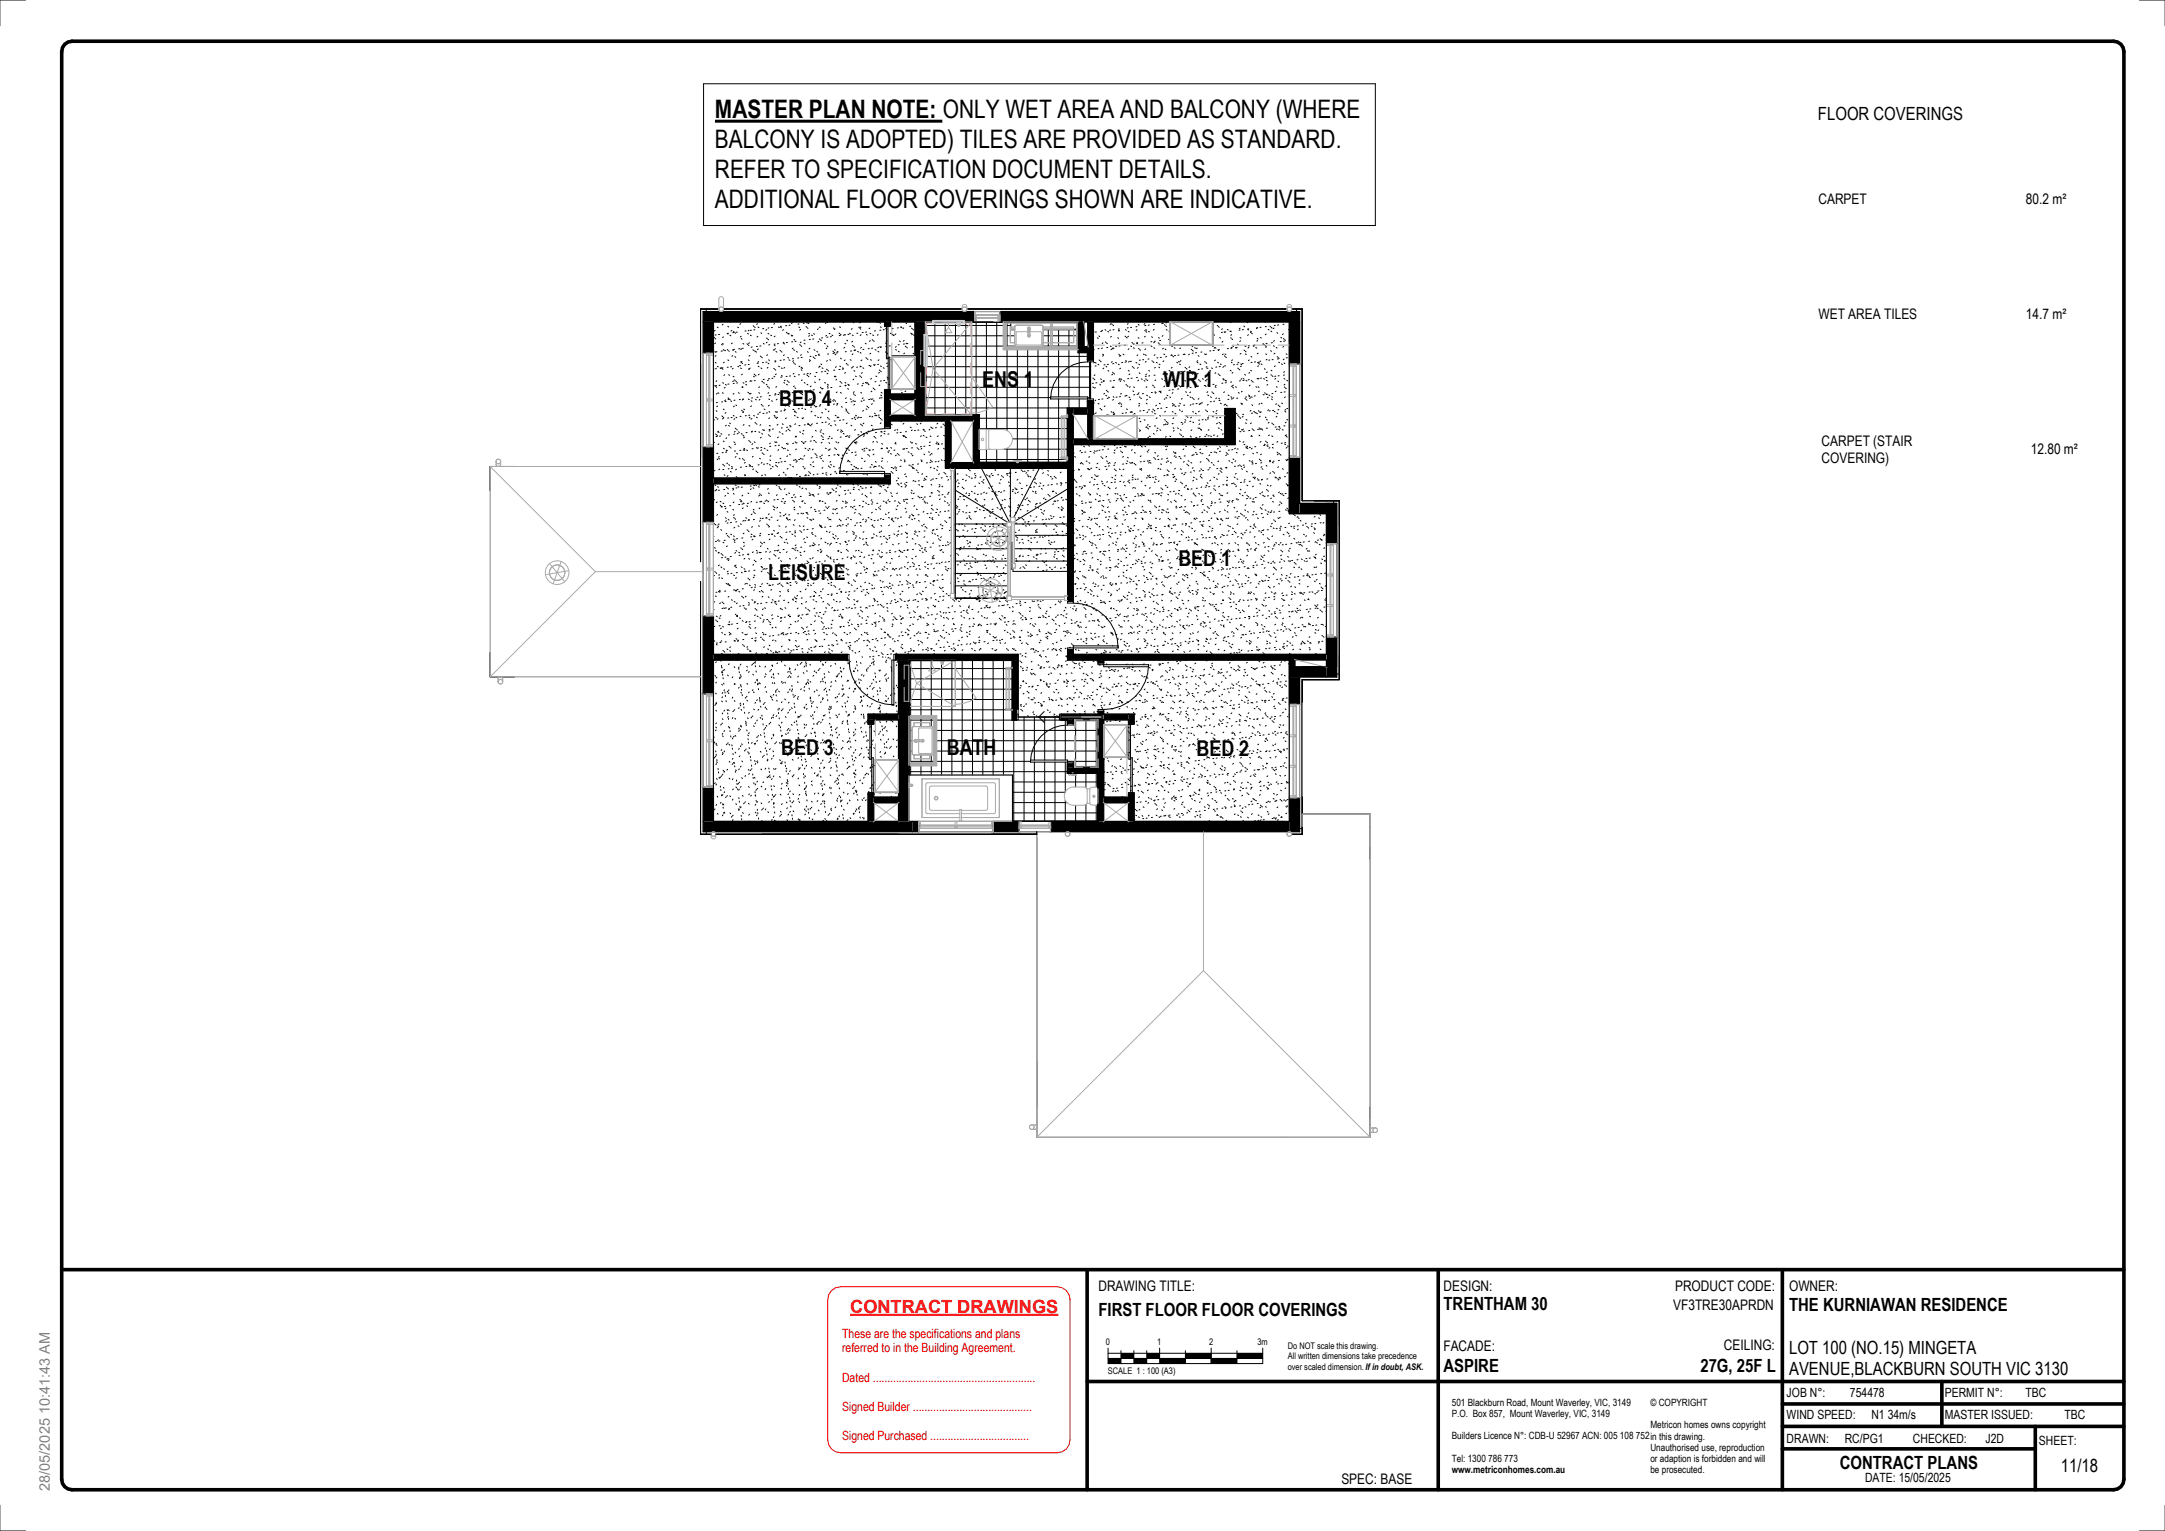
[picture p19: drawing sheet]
<svg xmlns="http://www.w3.org/2000/svg" width="420mm" height="297mm" viewBox="0 0 420 297" stroke-linecap="round" stroke-linejoin="round" font-family="sans-serif">
<defs><g id="words">
<g font-size="4.9">
<text x="138.7" y="23">MASTER PLAN NOTE: ONLY WET AREA AND BALCONY (WHERE</text>
<text x="138.7" y="28.8">BALCONY IS ADOPTED) TILES ARE PROVIDED AS STANDARD.</text>
<text x="138.7" y="34.6">REFER TO SPECIFICATION DOCUMENT DETAILS.</text>
<text x="138.7" y="40.4">ADDITIONAL FLOOR COVERINGS SHOWN ARE INDICATIVE.</text>
</g>
<g font-size="4.2">
<text x="190.6" y="75.1">ENS 1</text>
<text x="225.8" y="75.1">WIR 1</text>
<text x="151.2" y="78.7">BED 4</text>
<text x="149.1" y="112.6">LEISURE</text>
<text x="228.6" y="109.9">BED 1</text>
<text x="151.6" y="146.5">BED 3</text>
<text x="183.7" y="146.5">BATH</text>
<text x="232.2" y="146.7">BED 2</text>
</g>
<g font-size="3.5">
<text x="352.7" y="23.2">FLOOR COVERINGS</text>
<text x="213.1" y="255.3">FIRST FLOOR FLOOR COVERINGS</text>
<text x="280.1" y="254.2">TRENTHAM 30</text>
<text x="347.1" y="254.4">THE KURNIAWAN RESIDENCE</text>
<text x="347.1" y="262.7">LOT 100 (NO.15) MINGETA</text>
<text x="280.1" y="266.3">ASPIRE</text>
<text x="329.9" y="266.3">27G, 25F L</text>
<text x="347.1" y="266.9">AVENUE,BLACKBURN SOUTH VIC 3130</text>
<text x="357" y="285">CONTRACT PLANS</text>
<text x="399.9" y="285.6">11/18</text>
</g>
<text font-size="3.5" fill="#f00" x="165" y="254.8">CONTRACT DRAWINGS</text>
<g font-size="2.8">
<text x="352.8" y="39.5">CARPET</text>
<text x="393.1" y="39.5">80.2 m²</text>
<text x="352.8" y="61.9">WET AREA TILES</text>
<text x="393.1" y="61.9">14.7 m²</text>
<text x="353.4" y="86.5">CARPET (STAIR</text>
<text x="353.4" y="89.9">COVERING)</text>
<text x="394" y="88.1">12.80 m²</text>
<text x="213.1" y="250.6">DRAWING TITLE:</text>
<text x="280.1" y="250.6">DESIGN:</text>
<text x="325" y="250.6">PRODUCT CODE:</text>
<text x="347.1" y="250.6">OWNER:</text>
<text x="324.6" y="254.3">VF3TRE30APRDN</text>
<text x="280.1" y="262.1">FACADE:</text>
<text x="334.5" y="261.9">CEILING:</text>
<text x="260.3" y="288.1">SPEC: BASE</text>
</g>
<text font-size="2.8" fill="#808080" x="9.7" y="289.4" transform="rotate(-90 9.7 289.4)">28/05/2025 10:41:43 AM</text>
<g font-size="2.5" fill="#f00">
<text x="163.4" y="259.6">These are the specifications and plans</text>
<text x="163.4" y="262.4">referred to in the Building Agreement.</text>
<text x="163.4" y="268.1">Dated ........................................................</text>
<text x="163.4" y="273.8">Signed Builder .........................................</text>
<text x="163.4" y="279.5">Signed Purchased ..................................</text>
</g>
<g font-size="2.5">
<text x="346.7" y="271.2">JOB N°:</text>
<text x="346.7" y="275.3">WIND SPEED:</text>
<text x="358.9" y="271.2">754478</text>
<text x="363.1" y="275.3">N1 34m/s</text>
<text x="377.4" y="275.3">MASTER ISSUED:</text>
<text x="377.4" y="271.2">PERMIT N°:</text>
<text x="393" y="271.2">TBC</text>
<text x="400.5" y="275.3">TBC</text>
<text x="346.7" y="280.1">DRAWN:</text>
<text x="357.9" y="280.1">RC/PG1</text>
<text x="371.2" y="280.1">CHECKED:</text>
<text x="385.3" y="280.1">J2D</text>
<text x="395.6" y="280.4">SHEET:</text>
<text x="361.9" y="287.6">DATE: 15/05/2025</text>
</g>
<g font-size="1.9">
<text x="281.7" y="272.8">501 Blackburn Road, Mount Waverley, VIC, 3149</text>
<text x="281.7" y="275">P.O. Box 857, Mount Waverley, VIC, 3149</text>
<text x="320.2" y="272.8">© COPYRIGHT</text>
<text x="281.7" y="279.2">Builders Licence N°: CDB-U 52967 ACN: 005 108 752in this drawing.</text>
<text x="320.2" y="277.2">Metricon homes owns copyright</text>
<text x="320.2" y="281.5">Unauthorised use, reproduction</text>
<text x="281.7" y="283.7">Tel: 1300 786 773</text>
<text x="281.7" y="285.9">www.metriconhomes.com.au</text>
<text x="320.2" y="283.7">or adaption is forbidden and will</text>
<text x="320.2" y="285.9">be prosecuted.</text>
</g>
<g font-size="1.8">
<text x="214.6" y="261.1">0</text>
<text x="224.5" y="261.1">1</text>
<text x="234.6" y="261.1">2</text>
<text x="244" y="261.1">3m</text>
<text x="249.9" y="261.7">Do NOT scale this drawing.</text>
<text x="249.9" y="263.8">All written dimensions take precedence</text>
<text x="215" y="266.6">SCALE 1 : 100 (A3)</text>
<text x="249.9" y="265.8">over scaled dimension.If in doubt, ASK.</text>
</g>
</g></defs>
<g fill="#000">
<path d="M172.7 76.5h4.8v1.1h-4.8zM209.3 62.5h1.1v5.9h-1.1zM210.4 67.3h.7v1.1h-.7zM220.9 60.5h31.3v2h-31.3zM138.4 92.8h34.3v1.1h-34.3zM172.7 80.6h16.1v1.1h-16.1zM177.5 62.5h2v18.1h-2zM183.4 89.8h23.8v1.1h-23.8zM183.4 81.7h1.1v8.1h-1.1zM179.6 80.5h8.9v.1h-8.9zM188.8 80.6h1.1v9.2h-1.1zM208.3 79.3h2.8v1.1h-2.8z"/>
<path d="M208.3 85.2h31.4v1.1h-31.4zM237.7 79.4h2v5.8h-2zM252.2 97.7h5.2v2h-5.2zM168.4 138.6h5.9v1.1h-5.9zM176.3 128.1h.1v9h-.1zM176.4 128.1h8.9v.1h-8.9zM196.4 128.1h1.1v9.5h-.3v2.1h-.8zM214.2 138.6h4.8v1.1h-4.8zM238.4 127h19v1.1h-19zM250.2 129.4h7.2v2h-7.2zM250.2 128.1h1.1v1.3h-1.1zM169.5 154.7h4.8v1.1h-4.8z"/>
<path d="M174.3 128.1h2v31.3h-2zM207.2 148.9h5.9v1.1h-5.9zM214.2 154.7h4.8v1.1h-4.8zM136.4 159.4h40.6v2h-40.6z"/>
<path d="M136.4 60.5v2h52.7v-2zM194 60.5v2h26.9v-2z"/>
<path d="M171.6 92.2v.6h1.1v-.6zM171.6 75.8v7h1.1v-7zM171.6 62.5v.6h1.1v-.6z"/>
<path d="M211.1 77.8v7.4h1.1v-7.4zM211.1 62.5v7.4h1.1v-7.4z"/>
<path d="M250.2 88.8v10.9h2v-10.9zM250.2 62.5v8.2h2v-8.2z"/>
<path d="M138.4 127v1.1h26v-1.1zM173.8 127v1.1h23.7v-1.1z"/>
<path d="M207.2 126.1v.9h1.1v-.9zM207.2 79.3v37.4h1.1v-37.4z"/>
<path d="M205.9 139.3v.4h7.2v-.4zM205.9 138.6v.3h7.2v-.3z"/>
<path d="M257.4 123.6v7.8h2v-7.8zM257.4 97.7v7.8h2v-7.8z"/>
<path d="M136.4 152.8v6.6h2v-6.6zM136.4 119.5v15.2h2v-15.2zM136.4 86.7v14.7h2v-14.7zM136.4 62.5v6.1h2v-6.1z"/>
<path d="M168.4 154v5.4h1.1v-5.4zM168.4 139.7v.6h1.1v-.6z"/>
<path d="M207.2 148.2v.7h1.1v-.7zM207.2 139.7v.6h1.1v-.6z"/>
<path d="M213.1 139.3v20.1h1.1v-19.7h-.3v-.4zM213.1 138v.9h.8v-.3h.3v-.6zM213.1 128.1v.5h1.1v-.5z"/>
<path d="M219 154v5.4h1.1v-5.4zM219 138.6v1.7h1.1v-1.7z"/>
<path d="M177 159.4v2h1.2v-2zM192.7 159.4v2h5v-2zM203.8 159.4v2h46.4v-2z"/>
<path d="M250.2 154.8v6.6h2v-6.6zM250.2 131.4v5.3h2v-5.3z"/>
</g>
<path d="M179.6 62.5v18.1M179.6 62.5h8.9" fill="none" stroke="#000" stroke-width=".19"/>
<g fill="#fff">
<path d="M196.8 108.9h10.4v2h-10.7v-.7h.5v-.9h-.2z"/>
<path d="M196.8 106.5h10.4v2.4h-10.4z"/>
<path d="M196.8 103.9h10.4v2.6h-10.4z"/>
<path d="M196.8 101.7h10.4v2.2h-10.4z"/>
<path d="M196 90.9h5.7l-5 9.5h-.6v.9l.1 .1h-.2z"/>
<path d="M190.4 90.9h5.6v10.5h-.1z"/>
<path d="M185.3 90.9h5.1l5.5 10.5h-.4l-10.2-6.3z"/>
<path d="M185.3 95.1l10.2 6.3h-.2v.3h-10z"/>
<path d="M185.3 101.7v2.4h10.2v-1.8h-.2v-.6z"/>
<path d="M185.3 104.1h10.2v2.4h-10.2z"/>
<path d="M185.3 108.9h10.2v2.4h-10.2z"/>
<path d="M185.3 111.3h10.2v2.4h-10.2z"/>
<path d="M138.4 128.1v31.3h30v-5.6h1.1v.9h4.8v-.9h-4.5v-6.4h4.5v-7.7h-4.8v.9h-1.1v-2h5.9v-10.5h-.9v-.6l-8.7 .1v.5zM173 128.1h.4v8.7h-.4z"/>
<path d="M138.4 62.5v30.3h33.2l.1-.9h.5v-8.7h-.6v-7.6h1.1v.9h4.8v-.9h-4.5v-6.6h4.5v-6.5h-4.8v.9h-1.1v-.9zM162.9 91.5h8.7v.4h-8.7z"/>
<path d="M208.3 125.3h8.7v.4h-8.7zM212.2 62.5v7.7h-.6v7.2h.6v3.3h8.5v4.5h17v-5.9h2v7h-31.4v30.7h-.6v8.7h.6v1.3h49.1v-27.3h-7.2v-37.2h-14.8v4.5h-8.4v-4.5z"/>
<path d="M179.6 62.6v17.9h10.4v2.8h4.5a1.93 1.93 0 0 1 1.9 2 1.93 1.93 0 0 1-1.9 1.9h-4.5v2.5h17.1v-10.5h3.9l.1-1.8h.5v-7.2h-.5l-.1-1.7h-1.8v-4.5h-6.8l-.1 3.1-5.2 .1-.2-.3v-2.9h-.8v-1.4h-9.7l-.1 .1-.1 .5-.2 .1-.2-.1v-.5l-.1-.1zM203.8 77h7.3v.4h-7.3z"/>
<path d="M138.4 93.9v33.1h26.3v.5h8.7v-.5h24.1v12.1h8v-.5h7.6v-.9h.5v-8.7h-.5v-.9h-5.9v-2.4h.5v-8.7h-.5v-.5h-.6v-.2h-10.4v.2h-.9v-.4h-10.9v-.9h.2v-23.9h-.2v-.4h-1v-9.2h-10.7v1.5h-.5v8.7h.5v2zM185.1 91.3v23.9h.1v-23.9z"/>
<path d="M196.8 101.3v.4h10.4v-6.8l-10.2 6.2v.2zM196.2 101.6l.1 .1z"/>
<path d="M196.2 101.3v.3zM201.7 90.9l-5 9.5h.3v.7l10.2-6.2v-4z"/>
<path d="M185.3 106.5v2.4h10.2v-2.4zM196 106.8v2.1z"/>
<path d="M185.3 113.7v2.4h10v-.5h.2v-1.9zM196 113.7v1.9z"/>
</g>
<path d="M207.2 127h31.2v1.1h-31.2z" fill="#000"/>
<path d="M237.7 79.3h2" fill="none" stroke="#000" stroke-width=".19"/>
<g fill="#fff">
<path d="M214.2 128.1l-.1 .9h-.5v8.7h.6v.9h5.9v2h-1.1v-.9h-4.8v.9h4.5v6.4h-4.5v7.7h4.8v-.9h1.1v5.6h30.1v-31.3zM214.2 129h8.7v.4h-8.7z"/>
<path d="M176.4 128.2v22.2h-.1h20.1v8.9h16.6l-.1-3.2a1.61 1.61 0 0 1-1.4-.1l-.6-.1-.2 .2-.6 .2a4.1 4.1 0 0 1-3.1-.6 1.78 1.78 0 0 1-.4-1.9 1.78 1.78 0 0 1 1.7-1.1h1.8l.6 .2 .2 .2h.6l.1-.2 .4-.1h1v-2.7h-5.9v-1.9l.1-.3h1.1v1h4.8v-9.2h-4.8v1h-1.1l-.1-.9-1.6-.1v-.6h-8v.6l-1.2 .1v-11.6h-13.1l-.1 .1-.1 .5-.2 .1-.2-.1v-.5l-.1-.1zM199.9 147.5h7.3v.4h-7.3zM177.1 141.1l3.8-.1 .2 .1v5.2l-.2 .2h-3.7l-.2-.2z"/>
</g>
<g fill="none" stroke="#000" stroke-width=".19">
<path d="M5 0h-5v5M136.5 16.3h130.4v27.5h-130.4zM415.1 0h5v5M137 60v.5M139.5 60h-3.6v49M140.4 60h46.3M187.6 60h62.1M250.6 60h2.1v37.2h7.2v34.7h-7.2v30h-2.1M251.6 60v.5M138.4 62.5h33.2v.9h1.1v-.9h4.8v6.5h-4.5v6.6h4.5v.9h-4.8M138.4 68.6h-2v18.1h2M138.4 73.1h.1"/>
<path d="M138.4 65v25.5M138.5 65.4l.2 .2M138.5 71.6h-.1M138.7 74.8l.1 .2M138.7 68.2l.2 .2M138.8 64.1l-.2 .1M138.8 65.7l.1 .1M138.8 70.3l.1 .2M138.8 66.6l-.1 .1M138.9 69l-.1 .1M139 75.1l.1 .1M139 79.7l.1 .1"/>
<path d="M139 65h-.2M139 71.5l-.2 .1M139.1 74.8l-.3 .1M139.1 73.9l-.2 .1M139.1 68.3h-.2M139.2 76.3l-.2 .2M139.2 63.5l.1 .1M139.2 71.1l.2 .1M139.2 78.1h-.2M139.2 78.8l-.1 .1M139.3 76.2l.2 .1M139.6 64.9h-.2"/>
<path d="M139.7 74.7l-.2 .1M139.7 71.4l.2 .1M139.9 71.3l.1 .2M140 66.8l.2 .2M140.1 68.1h-.2M140.2 71.6l.1 .1M140.2 76.2l.1 .1M140.2 66.7l.2 .1M140.2 74.3l.2 .1M140.2 78h-.2M140.3 71.4h-.2M140.3 62.9l-.2 .2"/>
<path d="M140.3 79.4l.2 .1M140.4 65.4l-.2 .1M140.5 67.8l-.2 .2M140.5 70.3l-.1 .1M140.6 72.7l-.2 .2M140.7 75.2l-.2 .1M140.8 74.6l.1 .1M140.8 77.6l-.2 .1M140.8 68l-.2 .1M140.9 77.9h-.2M141.1 64.7l.2 .1M141.1 67.8l.2 .2"/>
<path d="M141.2 63.3l.2 .1M141.2 69.8l.2 .2M141.2 77.4l.2 .2M141.3 77.2l.1 .2M141.3 71.3h-.2M141.3 64.7h-.2M141.4 68.1l.1 .1M141.4 72.7l.1 .1M141.4 74.5h-.2M141.6 77.5l.1 .1M141.6 65.1l.2 .1M141.8 77.8l.2 .1"/>
<path d="M142 71.2h-.2M142 64.1l-.2 .1M142.1 66.6l-.2 .1M142.1 67.9l.2 .1M142.2 69l-.2 .1M142.2 73l.2 .1M142.3 71.5l-.2 .1M142.3 64.3l.2 .2M142.3 73.9l-.1 .1M142.4 64.5l-.2 .1M142.4 76.4l-.2 .1M142.5 74.4h-.2"/>
<path d="M142.5 78.8l-.2 .1M142.5 73.7l.1 .1M142.5 67.8h-.2M142.6 64.6l.1 .1M142.6 69.2l.2 .1M142.6 77.7h-.2M142.7 68.2l.1 .1M142.8 74l.1 .1M142.8 78.6l.1 .1M143 64.4l-.2 .1M143.1 63.5l.2 .1M143.1 74.3h-.2"/>
<path d="M143.1 71.1l.2 .1M143.3 76.2l.1 .1M143.6 67.7h-.3M143.6 77.5h-.2M143.7 71.4l.2 .1M143.7 70.9l-.2 .1M143.7 70.2l.2 .1M143.7 62.8l-.1 .1M143.8 65.3l-.2 .1M143.8 65.7l.2 .1M143.9 79.6l.1 .1M143.9 67.7l-.2 .1"/>
<path d="M144 70.2l-.2 .1M144 70.5l.1 .1M144 75.1l.1 .1M144 72.6l-.1 .1M144.1 75l-.1 .2M144.2 66.7l.1 .1M144.2 79.9h.1l-.2 .2M144.2 74.3l.2 .1M144.2 77.5l-.2 .1M144.2 67.6h-.2M144.3 79.4l.2 .1M144.3 77.4l-.2 .1"/>
<path d="M144.7 74.6l.2 .1M144.7 70.8h-.2M144.8 64.2h-.2M144.9 74.1h-.2M144.9 66.7l.2 .1M145.1 64.7l.1 .1M145.1 76.1l.2 .1M145.2 69.8l.2 .1M145.2 77.4l.2 .1M145.2 67l.1 .1M145.2 71.6l.2 .1M145.3 64.1l-.1 .1"/>
<path d="M145.4 76.3l.1 .2M145.4 70.7h-.2M145.4 66.5l-.1 .2M145.5 69l-.2 .1M145.6 71.4l-.2 .2M145.6 65l.2 .2M145.7 73.9l-.2 .1M145.7 77.8l.2 .1M145.7 76.3l-.1 .1M145.8 64.1h-.2M145.8 78.8l-.1 .1M145.9 73.9l-.2 .1"/>
<path d="M145.9 67.4h-.2M146 77.2h-.2M146.1 67.9l.2 .1M146.1 63.2l.2 .1M146.2 73l.2 .1M146.3 72.6l.2 .1M146.4 63.5l.1 .1M146.4 68.1l.2 .1M146.5 64h-.2M146.6 73.8l-.3 .1M146.6 72.8l.1 .1M146.6 77.5l.2 .1"/>
<path d="M146.6 68.2l.2 .1M147 67.2h-.2M147 62.8l-.2 .2M147.1 65.3l-.2 .1M147.1 77.1h-.2M147.1 63.5l.2 .1M147.1 71.1l.2 .1M147.1 70.5h-.2M147.1 67.7l-.1 .1M147.2 70.2l-.2 .1M147.2 76.2l.2 .1M147.3 72.6l-.2 .1"/>
<path d="M147.4 75.1l-.2 .1M147.5 77.5l-.2 .1M147.5 69.1l.2 .1M147.5 80l-.1 .1M147.6 67.1l-.2 .1M147.6 64.6l.2 .1M147.6 71.4l.2 .1M147.7 78.5l.2 .1M147.7 77h-.2M147.8 69.3l.1 .1M147.8 74l.2 .1M148 78.7l.1 .1"/>
<path d="M148.1 66.6l.2 .2M148.1 74.2l.2 .2M148.1 70.4h-.2M148.2 63.8h-.2M148.3 79.4l.1 .1M148.3 73.6h-.2M148.7 74.6l.1 .1M148.7 65.6l.2 .1M148.8 64l-.2 .1M148.8 70.3h-.2M148.8 66.4l-.1 .1M148.9 75l.2 .1"/>
<path d="M148.9 68.9l-.1 .1M149 71.3l-.2 .1M149 64.7l.2 .1M149 65.8l.1 .1M149 70.5l.2 .1M149.1 73.7l-.2 .2M149.1 69.8l.2 .1M149.2 77.4l.1 .1M149.2 76.2l-.2 .1M149.2 75.2l.1 .1M149.2 79.9l.2 .1M149.2 63.6l-.2 .1"/>
<path d="M149.2 78.6l-.1 .2M149.3 73.5h-.2M149.4 66.9h-.2M149.5 76.8h-.3M149.5 65l.2 .1M149.7 77.8l.2 .1M149.9 63.5l-.2 .1M150 73.4h-.2M150 67.9l.2 .1M150.1 71.5l.2 .1M150.2 73l.1 .1M150.2 67l.2 .1"/>
<path d="M150.3 62.8l-.2 .1M150.4 65.2l-.2 .2M150.4 66.8h-.2M150.4 71.7l.1 .1M150.4 76.4l.2 .1M150.5 67.7l-.2 .1M150.5 76.6h-.2M150.5 70l-.2 .1M150.5 70.1l-.1 .2M150.6 68.2l.1 .1M150.6 72.6l-.1 .1M150.6 79.9h-.2"/>
<path d="M150.7 75l-.2 .1M150.8 77.5l-.2 .1M150.9 79.9l-.2 .1M151 63.5l.2 .1M151.1 66.7h-.3M151.1 71.1l.1 .1M151.1 76.5l-.2 .1M151.2 76.2l.2 .1M151.3 68l.2 .1M151.5 63.5l.1 .1M151.5 77.4l.2 .1M151.6 69.9h-.2"/>
<path d="M151.6 71.4l.2 .1M151.6 63.3h-.2M151.6 68.2l.1 .1M151.6 72.9l.2 .1M151.7 79.8h-.3M151.7 73.2h-.2M151.8 77.6l.1 .1M152 64l-.1 .1M152.1 66.6l.1 .2M152.1 74.2l.2 .2M152.1 66.4l-.2 .1M152.2 68.9l-.2 .1"/>
<path d="M152.2 79.4l.2 .1M152.2 69.8h-.2M152.3 71.3l-.2 .1M152.3 79.7h-.2M152.3 73.8l-.1 .1M152.4 76.2l-.1 .1M152.5 78.7l-.2 .1M152.6 64.5l.1 .1M152.6 74.6l.2 .1M152.6 63.2h-.2M152.7 73l-.2 .1M152.7 73.9l.2 .1"/>
<path d="M152.8 66.5h-.2M152.8 64.7l.2 .1M152.8 69.4l.2 .1M152.9 76.3h-.2M153 64.7l.1 .1M153 74.1l.1 .1M153 78.7l.2 .2M153.1 69.8l.2 .1M153.1 77.4l.2 .1M153.3 63.1h-.2M153.4 72.9l-.2 .1M153.5 65l.2 .1"/>
<path d="M153.6 77.8l.2 .1M153.7 62.7l-.1 .1M153.8 66.3h-.2M153.8 65.1l-.2 .1M153.9 67.6l-.2 .1M153.9 76.2h-.2M153.9 69.6h-.2M154 70.4l.1 .1M154 70l-.2 .1M154 67.9l.2 .1M154 79.4l-.2 .1M154.1 72.4l-.2 .2"/>
<path d="M154.1 65.8l.1 .2M154.1 73l.2 .1M154.1 79.8l.2 .1M154.1 74.9l-.1 .1M154.2 77.3l-.2 .2M154.2 70.6l.1 .1M154.2 75.2l.2 .2M154.3 79.8l-.2 .1M154.5 66.2l-.2 .1M154.5 68.2l.2 .1M154.6 76.1h-.2M155 69.5h-.2"/>
<path d="M155 63.5l.2 .1M155 71.1l.2 .1M155 62.9h-.2M155.1 79.3h-.2M155.1 72.7h-.2M155.1 76.2l.2 .1M155.2 66.9l.1 .1M155.3 76.3l.2 .1M155.3 63.9l-.1 .2M155.4 62.5h.1M155.4 66.4l-.1 .1M155.4 67.1l.2 .1"/>
<path d="M155.4 71.7l.2 .2M155.5 68.8l-.2 .2M155.6 71.4l.1 .1M155.6 71.3l-.2 .1M155.6 76.5l.1 .1M155.6 69.4h-.2M155.7 73.7l-.2 .1M155.7 79.2h-.2M155.7 76.2l-.1 .1M155.8 78.6l-.1 .1M156 66.6l.2 .1M156 74.2l.2 .1"/>
<path d="M156.1 62.7l-.2 .1M156.2 72.6h-.3M156.2 79.4l.1 .1M156.2 66h-.2M156.3 75.9h-.2M156.4 63.4l.1 .1M156.6 72.7l.1 .2M156.6 74.6l.2 .1M156.7 63.6l.1 .1M156.7 68.2l.1 .2M156.7 62.6l-.2 .1M156.8 72.5h-.2"/>
<path d="M156.8 73l.1 .1M156.8 77.6l.2 .2M156.9 64.7l.2 .1M157 62.7l-.2 .1M157 69.8l.2 .1M157.1 65.1l-.2 .1M157.1 77.4l.1 .1M157.1 67.6l-.1 .1M157.2 70l-.1 .1M157.2 65.9h-.2M157.3 72.5l-.2 .1M157.3 75.7h-.2"/>
<path d="M157.4 69.1l-.2 .1M157.4 74.9l-.2 .1M157.5 65l.1 .1M157.5 77.4l-.2 .1M157.5 79h-.2M157.5 79.8l-.1 .1M157.6 77.8l.2 .1M157.8 69.2l.1 .2M157.9 64.7l.1 .2M157.9 65.8h-.2M157.9 78.6l.2 .2M157.9 67.9l.2 .1"/>
<path d="M158 75.6l-.2 .1M158 69.5l.2 .1M158.1 74.1l.1 .2M158.1 73l.1 .1M158.2 78.9l.1 .1M158.4 69h-.2M158.5 68.2l.2 .1M158.5 78.9h-.2M158.5 72.3h-.2M158.8 63.8l-.2 .1M158.9 66.3l-.2 .1M158.9 68.7l-.1 .1"/>
<path d="M158.9 63.4l.2 .2M159 71l.2 .2M159 65.7l.1 .2M159 71.1l-.2 .2M159.1 68.9h-.2M159.1 73.6l-.2 .1M159.1 76.2l.2 .1M159.2 78.8h-.3M159.2 75.1l.1 .2M159.2 76l-.2 .2M159.3 78.5l-.2 .1M159.3 66l.1 .1"/>
<path d="M159.3 70.6l.1 .2M159.4 75.4l.1 .1M159.5 71.4l.2 .1M159.6 72.1l-.2 .1M159.6 65.6h-.2M159.7 75.4h-.2M160 66.6l.2 .1M160 74.2l.2 .1M160.1 79.4l.2 .1M160.2 72l-.2 .1M160.3 62.6l-.2 .2M160.4 71.6l.1 .2"/>
<path d="M160.4 65.1l-.2 .1M160.5 67.5l-.2 .2M160.5 62.5l.1 .1M160.5 67.1l.1 .2M160.5 74.6l.2 .1M160.5 70l-.1 .1M160.6 72.4l-.1 .1M160.6 65.4h-.2M160.7 71.9l.1 .1M160.7 76.5l.1 .2M160.7 74.9l-.2 .1M160.7 75.3h-.2"/>
<path d="M160.8 77.3l-.2 .1M160.8 68.7h-.2M160.9 79.8l-.2 .1M160.9 64.7l.2 .1M160.9 78.5l-.2 .1M161 69.8l.2 .1M161 77.4l.2 .1M161.3 65.3l-.2 .1M161.4 75.2h-.2M161.4 65l.2 .1M161.6 77.7l.1 .2M161.6 68.1l.1 .2"/>
<path d="M161.7 63.6l.2 .2M161.8 77.5l.1 .2M161.8 68.6h-.2M161.9 68.4l.1 .1M161.9 73l.1 .1M161.9 67.9l.2 .1M161.9 78.4h-.2M162 71.8h-.2M162 63.8l-.1 .1M162 73l.2 .1M162 77.8l.2 .1M162.1 66.3l-.2 .1"/>
<path d="M162.2 68.7l-.2 .1M162.3 71.2l-.2 .1M162.3 73.6l-.1 .1M162.4 76.1l-.1 .1M162.4 68.2l.2 .1M162.5 68.5h-.2M162.5 78.5l-.2 .1M162.6 78.3h-.2M162.8 64.6l.2 .2M162.9 63.4l.2 .2M162.9 71l.2 .1M163 74l.1 .2"/>
<path d="M163 71.7h-.2M163 65.1h-.2M163.1 76.2l.1 .1M163.1 64.9l.1 .1M163.1 69.5l.1 .1M163.1 75h-.2M163.3 74.3l.1 .1M163.3 78.9l.1 .1M163.5 71.4l.1 .1M163.7 71.6h-.3M163.7 62.5l-.1 .1M163.8 65l-.1 .1"/>
<path d="M163.9 67.4l-.2 .1M163.9 66.6l.2 .1M164 74.2l.1 .1M164 69.9l-.2 .1M164.1 72.3l-.2 .1M164.1 65h-.2M164.1 79.4l.2 .1M164.1 74.7l-.1 .2M164.2 74.8h-.2M164.2 70.5l.1 .2M164.2 68.2l-.2 .1M164.2 77.2l-.1 .1"/>
<path d="M164.3 79.6l-.2 .2M164.3 78.1h-.2M164.3 66l.2 .1M164.4 79.9l.1 .1M164.5 70.8l.1 .1M164.5 75.4l.1 .1M164.5 74.6l.2 .1M164.7 64.9h-.2M164.8 74.7l-.2 .1M164.8 64.7l.2 .1M165 69.8l.1 .1M165 77.4l.2 .1"/>
<path d="M165.2 68.1h-.2M165.3 78h-.2M165.3 63.8l-.1 .1M165.4 65l.1 .1M165.4 71.4h-.2M165.4 67l.2 .2M165.4 66.2l-.1 .2M165.5 68.7l-.2 .1M165.5 77.7l.2 .2M165.5 62.5l.2 .1M165.6 76.4l.1 .1M165.6 71.1l-.2 .2"/>
<path d="M165.7 73.6l-.2 .1M165.7 67.3l.1 .1M165.7 71.9l.1 .1M165.7 76l-.1 .1M165.8 78.5l-.1 .1M165.9 76.7l.1 .1M165.9 67.8l.1 .2M165.9 68h-.2M166 73l.2 .1M166 77.9h-.2M166.4 68.2l.2 .1M166.4 71.2l-.2 .1"/>
<path d="M166.5 64.7h-.3M166.6 74.5h-.3M166.6 63.5l.2 .2M166.8 72.9l.2 .1M166.9 63.4l.1 .1M166.9 71l.2 .1-.2 .1M166.9 63.8l.1 .1M166.9 68.4l.2 .1M167 62.5l-.2 .1M167 76.2l.2 .1M167.1 65l-.2 .1M167.1 73.2l.1 .1"/>
<path d="M167.1 77.8l.1 .1M167.1 67.4l-.1 .1M167.2 69.9l-.1 .1M167.3 72.3l-.2 .1M167.4 74.8l-.2 .1M167.4 71.4l.2 .1M167.5 77.2l-.2 .1M167.5 64.5h-.2M167.5 79.7l-.1 .1M167.6 74.4h-.2M167.6 67.8h-.2M167.7 77.6l-.2 .1"/>
<path d="M167.9 66.6l.2 .1M167.9 74.2l.2 .1M168 69.4l.2 .1M168 79.3l.2 .2M168.1 64.9l.2 .1M168.2 64.4l-.3 .1M168.2 78.8l.1 .1M168.2 74.3h-.2M168.3 69.7l.1 .1M168.3 74.3l.1 .1M168.4 74.6l.2 .1M168.5 79l.1 .1"/>
<path d="M168.7 67.6l-.2 .1M168.8 77.5h-.3M168.8 63.7l-.2 .1M168.8 64.7l.2 .1M168.8 70.9h-.2M168.9 66.1l-.2 .1M168.9 69.8l.2 .1M168.9 77.4l.2 .1M168.9 68.6l-.1 .1M169 71l-.1 .1M169.1 73.4l-.2 .2M169.2 75.9l-.2 .1"/>
<path d="M169.2 65.9l.2 .1M169.3 78.3l-.2 .2M169.3 67.6h-.2M169.3 65l.2 .1M169.4 75.3l.2 .1M169.4 77.4h-.2M169.5 77.7l.2 .1M169.5 66.2l.1 .1M169.5 70.8l.2 .1M169.7 75.5l.1 .1M169.8 67.8l.2 .2M169.8 70.8h-.2"/>
<path d="M169.9 64.2h-.2M169.9 73l.2 .1M170 74.1h-.2M170.3 62.5l-.2 .1M170.4 68.2l.1 .1M170.4 64.9l-.2 .2M170.5 67.4l-.2 .1M170.5 70.7h-.2M170.5 62.5h.1M170.6 69.8l-.2 .2M170.6 71.8l.2 .1M170.6 72.3l-.1 .1"/>
<path d="M170.7 74.7l-.2 .1M170.7 62.7l.1 .1M170.7 67.3l.2 .1M170.8 77.2l-.2 .1M170.8 63.4l.2 .1M170.8 71l.2 .1M170.9 79.6l-.2 .1M170.9 72l.1 .1M170.9 76.7l.2 .1M170.9 64.1h-.2M171 76.2l.1 .1M171 73.9h-.2"/>
<path d="M171 67.3l-.2 .1M171.1 77.2h-.2M171.4 71.4l.2 .1M171.6 64h-.2M171.6 75.8h1.1v-.2h-1.1v7.6M171.6 63.1h1.1M171.7 73.8l-.2 .1M171.8 68.3l.2 .1M171.8 66.6l.2 .1M171.9 74.2l.1 .1M171.9 63.8l.2 .1M172 63.4v6.2h.3v-6.2"/>
<path d="M172 63.7l-.1 .1M172.1 67.2h-.2M172.1 68.5l.1 .1M172.1 66.1l-.2 .1M172.1 73.2l.2 .1M172.2 68.6l-.2 .1M172.2 70.5h-.2M172.3 71l-.2 .1M172.3 75.6v-6.3h.3v6.3M172.4 73.5l-.2 .1M172.4 74.5l.2 .2M172.7 67.1h-.2"/>
<path d="M172.7 64.7l.2 .1M172.9 69.8l.1 .1M173 64.8l.2 .1M173.3 65l.2 .1M173.3 63.8h-.2M173.3 65l.1 .1M173.6 62.5h.1M173.8 67.8l.1 .1M173.8 64.8l-.1 .1M173.9 67.3l-.2 .1M174.3 68.2l.2 .1M174.3 63.6h-.2"/>
<path d="M174.5 66.9h-.2M174.5 66.2l.2 .1M174.7 75.6l.2 .1M174.8 63.4l.2 .1-.2 .1M174.9 76.1l.2 .2M175.4 63.6l-.2 .2M175.4 66.1l-.1 .1M175.5 66.7l-.2 .1M175.5 68.5l-.1 .2M175.6 67.2l.2 .1M175.8 75.9l-.2 .1M175.8 62.7l.1 .1"/>
<path d="M175.8 66.6l.2 .1M175.9 67.4l.1 .1M176.2 66.7h-.2M176.7 64.6l.2 .2M176.7 63.3h-.2M176.9 63.7l.1 .1M176.9 62.5h-.1M177.1 64.8l-.2 .1M177.1 63.9l.2 .1M177.1 68.5l.2 .2M177.2 67.3l-.2 .1M177.2 65l.2 .1"/>
<path d="M177.5 63.2h.1M179.6 67.2h17.4M179.6 65.2h17.3M179.6 63.2h6.2M179.6 69.2h31.4M179.6 73.2h32M179.6 75.2h32M179.6 77.2h24.2M179.6 68v7M181.4 62.6v17.9M183.4 62.6v17.9M185.4 62.6v17.9"/>
<path d="M186.3 63.2h9.8M187 62.5h22.3M187.4 62.6v17.9M188.5 62.5v.1h7.8v-.1M189.1 62.5v-2h4.9v2M189.4 62.6v17.9M191.4 62.6v20.7M193.4 62.6v20.7M195.4 62.6v21M196.1 62.6v1.4h.8M197.4 67.2v22.1M199.4 67.2v22.5"/>
<path d="M201.4 67.2v22.5M202.3 67.2h6.9M202.4 65.2h6.8M202.4 64h6.9v4.4h1.8v1.8M203.4 64v25.7M203.8 77.4v-.4h7.3v1.9M203.8 77.4h8.4v3.3h8.5v4.5h17v-5.5M205.4 64v13M205.4 77.4v12.3M206.2 62.5v.1h3M207.1 79.2v10.5h-17.1v-2.5M207.4 64v3.6"/>
<path d="M207.4 67.7v9.3M207.4 77.4v1.8M209.2 64v4.5h1.9M209.2 62.5h.1M209.4 68.5v8.5M209.4 77.4v1.8M210.4 62.5h.7M211 68.4v1.5h1.2M211.1 70.2a7.2 7.2 0 0 0-7.3 7.2M211.1 70.2h1.1v-7.7h14.8v4.5h8.4v-4.5h14.8v37.2h7.2v27.3h-49.1v-1.7h8.7v.4M211.1 79.3h-3.9v10.1M211.1 77.2h.5"/>
<path d="M211.4 70.2v7.2M211.6 70.2v7.2M211.7 71.1l-32.1 .1M212 75.1l.2 .1M212 73.3l.2 .2M212.2 67.6h.1M212.2 64.2l.1 .1M212.2 68.8h.1M212.2 77.8h-1.2v1.4h-31.4M212.2 74.4h-.2M212.2 78.1l.1 .1M212.2 65.4v.1"/>
<path d="M212.3 73.6l.1 .1M212.3 67.9l-.1 .1M212.4 70.3l-.2 .1M212.5 72.7l-.2 .2M212.5 70.3l.2 .2M212.5 75.2l-.1 .1M212.6 77.6l-.1 .2M212.7 71h-.2M212.7 64.4l-.2 .1M212.8 74.3h-.2M212.9 65.5l.2 .2M213 70.7l.2 .1"/>
<path d="M213.1 78.3l.1 .1M213.2 65.2l.2 .1M213.2 67.6l-.2 .1M213.3 69.8l.1 .1M213.3 77.5h-.2M213.4 74.6l.1 .1M213.4 79.2l.1 .1M213.5 70.1l.2 .1M213.5 73.5l.2 .1M213.7 79.5l.1 .1M213.8 64.3h-.2M213.9 74.1l-.2 .1"/>
<path d="M213.9 67.6h-.2M213.9 64.1l-.1 .1M213.9 68.7l.2 .1M214 77.4h-.2M214 66.5l-.2 .2M214.1 73.9l.1 .1M214.1 69l-.2 .1M214.2 71.4l-.2 .2M214.3 73.9l-.2 .1M214.3 76.3l-.1 .2M214.4 64l.2 .1M214.4 78.8l-.2 .1"/>
<path d="M214.4 70.8h-.2M214.5 66.3l.1 .1M214.6 76.7l.1 .1M214.6 71.1l.2 .1M214.7 75.7l.1 .1M214.7 66.6l.2 .1M214.9 75.9l.1 .2M214.9 67.4l-.2 .1M214.9 64.3l.2 .1M215 71.9l.1 .1M215 77.3h-.2M215.1 70.7h-.2"/>
<path d="M215.1 77l.2 .2M215.4 67.2l.2 .1M215.5 64.1h-.2M215.6 62.8l-.2 .2M215.6 79.9l.2 .1M215.6 73.9h-.2M215.6 65.3l-.1 .1M215.7 62.8l.1 .1M215.7 67.7l-.1 .2M215.8 70.2l-.2 .1M215.8 67.6l.2 .1M215.9 72.2l.1 .1"/>
<path d="M215.9 72.6l-.2 .2M215.9 63.1l.2 .1M216 67.5l.1 .1M216 75.1l-.2 .1M216 77l.1 .1M216 75.1l.2 .1M216 62.5h.1M216 77.5l-.1 .1M216.1 72.4l.2 .2M216.1 70.6h-.2M216.1 80l-.1 .1M216.2 64h-.3"/>
<path d="M216.2 73.8l-.2 .1M216.5 70.3l.1 .1M216.7 67.2h-.2M216.8 77.1h-.2M216.9 65.5l.1 .2M217 70.7l.2 .1M217 78.3l.2 .1M217 64.1l.2 .1M217.1 68.7l.1 .1M217.2 64.1l-.2 .1M217.2 63.8l-.2 .1M217.2 73.5l.2 .1"/>
<path d="M217.3 78.1l.1 .1M217.3 66.6l-.2 .1M217.3 73.7h-.2M217.3 68.9l.2 .2M217.3 67.1h-.2M217.3 69l-.1 .1M217.4 77h-.2M217.4 71.4l-.1 .2M217.5 73.5l.2 .1M217.5 78.3l.1 .2M217.5 73.9l-.2 .1M217.6 76.3l-.2 .2"/>
<path d="M217.7 78.8l-.2 .1M217.8 70.3l-.2 .1M217.9 68.7l.2 .1M218 73.9l.2 .1M218.3 65.2l.1 .1M218.4 67h-.2M218.4 64l.1 .1M218.4 70l.2 .1M218.5 76.8l-.3 .1M218.5 74.6l.1 .1M218.5 70.2l-.2 .1M218.5 76.7l.2 .1"/>
<path d="M218.5 65.4l.2 .2M218.6 79.3l.2 .2M218.7 74.8l.2 .2M218.9 62.8l-.2 .1M218.9 64.3l.2 .1M218.9 63.6h-.2M218.9 71.9l.2 .1M219 65.2l-.2 .2M219 73.5h-.2M219 77l.2 .2M219.1 67.7l-.2 .1M219.1 70.1l-.1 .2"/>
<path d="M219.2 72.6l-.2 .1M219.3 75l-.2 .2M219.4 77.5l-.2 .1M219.4 67.1l.2 .2M219.5 79.9l-.2 .2M219.5 70.1h-.2M219.5 79.9l.2 .1M219.6 63.5l-.2 .1M219.6 80h-.2M219.6 66.5l.2 .1M219.7 73.4h-.2M219.7 71.1l.1 .1"/>
<path d="M219.8 75.8l.2 .2M219.9 71.3l.2 .2M219.9 67.5l.2 .1M219.9 75.1l.2 .1M220.1 66.7l-.2 .1M220.2 76.6h-.2M220.4 70.3l.2 .1M220.6 63.4h-.2M220.6 64l-.2 .1M220.7 66.4l-.2 .2M220.7 73.2l-.2 .1M220.7 66.7h-.2"/>
<path d="M220.8 68.9l-.2 .1M220.8 65.5l.2 .1M220.8 76.5h-.2M220.9 71.3l-.2 .2M220.9 63l.1 .1M220.9 67.6l.1 .1M220.9 60.5h29.3M220.9 73.8l-.1 .1M221 70.7l.1 .1M221 78.3l.2 .1M221 76.2l-.2 .1M221 72.3l.2 .2"/>
<path d="M221.1 77l.1 .1M221.1 78.7l-.2 .1M221.1 67.8l.2 .2M221.3 69.9h-.3M221.3 77.2l.2 .2M221.3 79.7l-.2 .1M221.4 73.5l.2 .1M221.8 66.5l-.2 .1M221.9 68.7l.1 .1M221.9 76.4h-.2M221.9 69.8h-.2M222 73.8l.2 .2"/>
<path d="M222 79.6l-.2 .1M222.1 64.1l.1 .1M222.1 62.8l-.1 .1M222.2 65.3l-.1 .1M222.2 68.8l.2 .2M222.3 73.5l.1 .1M222.3 67.7l-.2 .1M222.3 64l.2 .1M222.3 63.2h-.2M222.4 64.3l.1 .2M222.4 70.1l-.2 .2M222.4 78.2l.2 .2"/>
<path d="M222.4 73h-.2M222.5 72.6l-.2 .1M222.5 76.7l.1 .1M222.5 73.7l.2 .2M222.5 75l-.1 .2M222.6 77.5l-.1 .1M222.7 79.9l-.2 .2M222.9 64.3l.1 .1M222.9 71.9l.2 .1M222.9 69.7h-.2M223 63.1h-.2M223 77l.2 .1"/>
<path d="M223 79.5h-.2M223.1 72.9l-.2 .1M223.3 67.1l.2 .2M223.5 65.3l.1 .2M223.5 79.9l.2 .1M223.5 66.3h-.2M223.5 70l.1 .1M223.6 76.2h-.2M223.6 74.7l.2 .2M223.7 79.4l.1 .1M223.7 70.2l.2 .2M223.9 67.5l.2 .1"/>
<path d="M223.9 75.1l.2 .1M223.9 79.6l.2 .1M223.9 63.9l-.1 .2M224 66.4l-.1 .1M224 62.9l-.2 .1M224.1 68.8l-.2 .2M224.1 72.8h-.2M224.2 66.2h-.2M224.2 71.3l-.2 .1M224.3 73.7l-.2 .2M224.3 76.1h-.2M224.3 76.2l-.1 .1"/>
<path d="M224.4 70.3l.1 .1M224.4 78.6l-.1 .2M224.7 69.4l-.2 .1M224.7 66.5l.1 .1M224.8 79.3h-.2M224.8 65.5l.2 .1M224.8 71.2l.2 .2M224.9 75.9l.1 .1M224.9 70.7l.2 .1M224.9 78.3l.2 .1M225 66.7l.1 .2M225.1 76.1l.2 .1"/>
<path d="M225.2 66.1h-.2M225.3 75.9l-.2 .1M225.3 69.3l-.2 .1M225.4 73.5l.2 .1M225.4 79.2h-.2M225.6 62.7l-.2 .1M225.7 65.1l-.2 .2M225.7 67.6l-.1 .1M225.8 62.7h-.3M225.8 68.7l.2 .1M225.8 70l-.2 .2M225.8 72.6h-.2"/>
<path d="M225.9 72.5l-.2 .1M225.9 73.8l.2 .2M225.9 63l.1 .1M226 74.9l-.2 .1M226.1 77.4l-.2 .1M226.1 67.7l.1 .2M226.1 72.4l.1 .1M226.1 79.8l-.1 .1M226.2 63.2l.1 .2M226.2 77.1l.2 .2M226.3 63.9l.2 .2M226.3 72.6l.2 .1"/>
<path d="M226.4 69.2h-.2M226.4 62.6l-.2 .1M226.4 76.7l.2 .1M226.5 79.1h-.2M226.5 72.5h-.2M226.8 64.3l.2 .1M226.8 71.9l.2 .1M226.9 65.8l-.2 .1M227 77l.1 .1M227 75.7h-.2M227.3 67.1l.2 .1M227.3 68.9l.1 .1"/>
<path d="M227.3 68.9l-.1 .1M227.4 71.3l-.1 .1M227.4 79.9l.2 .1M227.4 73.6l.2 .2M227.5 78.3l.1 .1M227.5 73.7l-.2 .2M227.5 72.3l-.2 .1M227.6 69.1l.1 .1M227.6 76.2l-.2 .1M227.7 78.6l-.2 .2M227.7 75.6h-.2M227.7 78.5l.2 .1"/>
<path d="M227.8 67.5l.2 .1M227.9 75.1l.1 .1M228.1 69h-.2M228.2 78.8l-.2 .1M228.3 70.3l.2 .1M228.7 70.1l.1 .2M228.7 75.5h-.2M228.7 74.8l.1 .1M228.8 68.9h-.3M228.8 79.5l.2 .1M228.8 78.7l-.2 .1M228.9 70.7l.1 .1"/>
<path d="M228.9 78.3l.2 .1M228.9 75l.2 .1M229.1 67.5l-.2 .2M229.1 70l-.1 .1M229.2 72.4l-.1 .2M229.3 72.1h-.2M229.3 74.9l-.2 .1M229.4 73.5l.1 .1M229.4 77.3l-.2 .2M229.5 79.8l-.2 .1M229.8 68.7l.1 .1M229.8 68.8h-.2"/>
<path d="M229.9 78.6h-.2M229.9 73.8l.2 .1M229.9 72l-.2 .1M229.9 71.3l.1 .1M230.1 76l.1 .1M230.2 71.5l.1 .1M230.4 76.7l.2 .1M230.4 75.3h-.2M230.8 68.7l-.2 .2M230.8 71.9l.2 .1M230.9 71.2l-.2 .1M230.9 77l.2 .1"/>
<path d="M230.9 73.6l-.1 .2M231 71.9h-.2M231 76.1l-.1 .1M231.1 75.2h-.2M231.1 78.5l-.2 .1M231.1 67.8l.2 .1M231.3 67.1l.1 .1M231.3 72.5l.1 .1M231.3 77.2l.1 .1M231.4 68l.1 .1M231.4 79.9l.2 .1M231.5 68.5l-.2 .1"/>
<path d="M231.6 77.4l.1 .1M231.6 78.4h-.2M231.8 67.5l.2 .1M231.8 75.1l.2 .1M232.1 75l-.2 .1M232.2 68.4l-.2 .1M232.3 78.3h-.2M232.3 70.3l.2 .1M232.3 67.6l-.2 .1M232.4 70l-.2 .1M232.5 72.4l-.2 .2M232.5 69l.1 .1"/>
<path d="M232.5 73.7l.1 .1M232.6 74.9l-.2 .1M232.6 77.3l-.1 .2M232.7 78.4l.1 .1M232.7 71.7h-.2M232.7 79.8l-.2 .1M232.8 73.9l.1 .1M232.8 70.6l.2 .2M232.8 78.2l.2 .2M233.2 68.3h-.2M233.3 78.2h-.2M233.3 73.5l.2 .1"/>
<path d="M233.3 71.6h-.2M233.7 68.7l.2 .1M233.7 70.2l.2 .1M233.8 73.8l.2 .1M233.9 74.8h-.3M233.9 74.9l.1 .1M233.9 79.5l.1 .1M234 70.4l.1 .1M234.1 68.7l-.2 .1M234.2 79.8l.1 .1M234.2 71.1l-.2 .2M234.3 73.6l-.2 .1"/>
<path d="M234.3 76.7l.2 .1M234.3 76l-.1 .2M234.4 71.4l-.2 .1M234.4 78.5l-.1 .1M234.5 74.7h-.2M234.7 71.9l.2 .1M234.9 77l.1 .1M234.9 68.1h-.2M235 77.9l-.2 .1M235.1 71.4l.1 .1M235.1 76l.1 .1M235.2 67.1l.2 .1"/>
<path d="M235.3 67h.1M235.4 79.8l.1 .2M235.4 76.3l.1 .1M235.5 64.7h-.1M235.6 74.6h-.3M235.6 62.5l-.2 .2M235.6 68h-.2M235.7 65l-.2 .1M235.7 77.8l-.2 .1M235.7 67.4l-.1 .2M235.7 67.5l.2 .1M235.8 75.1l.2 .1"/>
<path d="M235.8 69.9l-.1 .1M235.9 72.3l-.2 .2M236 74.8l-.2 .1M236.1 77.2l-.2 .1M236.1 71.2h-.2M236.1 79.7l-.1 .1M236.2 63.2l.1 .1M236.2 70.3l.2 .1M236.3 67.9l.2 .1M236.4 72.5l.1 .1M236.4 63.4l.2 .1M236.5 77.3l.1 .1"/>
<path d="M236.6 72.8l.1 .1M236.6 67.9h-.2M236.7 65.5l.1 .1M236.7 77.7h-.2M236.8 71.1l-.2 .1M236.8 70.6l.2 .2M236.8 78.2l.2 .2M237.2 64.5h-.2M237.2 63.8l-.2 .1M237.3 73.5l.1 .1M237.3 66.3l-.2 .1M237.3 74.4h-.2"/>
<path d="M237.4 68.7l-.2 .1M237.4 71.1l-.1 .2M237.5 73.6l-.2 .1M237.5 64.4l.2 .1M237.6 69l.1 .1M237.6 76l-.2 .2M237.7 78.5l-.2 .1M237.7 68.7l.2 .1M237.7 73.8l.1 .1M237.7 78.4l.2 .1M237.8 71h-.2M237.8 69.3l.2 .1"/>
<path d="M237.8 73.8l.2 .1M237.8 64.4h-.2M237.9 74.3h-.2M238 78.6l.1 .2M238.1 63.9l.2 .1M238.3 76.7l.2 .1M238.4 67.6l-.3 .1M238.4 77.5h-.2M238.7 64.3l.2 .1M238.7 71.9l.2 .1M238.8 65.5l.1 .1M238.8 77l.2 .1"/>
<path d="M238.9 64.3h-.2M238.9 70.3l.2 .1M238.9 62.5l-.2 .1M239 74.9l.1 .1M239 74.1l-.2 .1M239 64.9l-.2 .2M239 67.5l-.2 .1M239 65.8l.2 .1M239.1 67.4l-.2 .1M239.1 77.4h-.2M239.1 69.8l-.1 .2M239.2 67.1l.1 .1"/>
<path d="M239.2 75.1l.1 .2M239.2 72.3l-.1 .1M239.3 74.7l-.2 .2M239.4 77.2l-.2 .1M239.5 70.8h-.2M239.7 79.7v6.6h-31.4v30.7M239.7 67.5l.2 .1M239.7 75l.2 .2M240 67.4h-.2M240.1 66.8l.2 .1M240.1 77.3h-.2M240.2 71.4l.1 .1"/>
<path d="M240.2 70.7h-.2M240.2 70.3l.2 .1M240.3 76.2l.1 .1M240.4 71.6l.2 .2M240.6 64l-.2 .1M240.6 65.5l.2 .1M240.6 63.7l-.1 .1M240.7 73.9h-.2M240.7 66.1l-.2 .2M240.7 70.6l.2 .1M240.8 78.2l.1 .1M240.8 68.6l-.2 .1"/>
<path d="M240.9 71l-.2 .2M240.9 73.5l-.1 .1M241 75.9l-.1 .1M241.1 78.4l-.2 .1M241.2 70.5l-.2 .1M241.2 73.5l.2 .1M241.3 64h-.2M241.3 63.3l.2 .1M241.4 73.8h-.3M241.4 67.9l.1 .1M241.5 72.7l.2 .1M241.6 77.3l.1 .1"/>
<path d="M241.6 68.1l.2 .2M241.6 68.7l.2 .1M241.8 73.8l.1 .1M241.8 67.2h-.2M241.8 77.5l.1 .2M241.9 77l-.2 .1M242.1 63.9l.2 .1M242.2 62.5l-.2 .1M242.2 65l-.1 .1M242.2 76.7l.2 .1M242.3 63.8h-.2M242.3 67.4l-.1 .1"/>
<path d="M242.4 73.7h-.2M242.4 69.8l-.2 .2M242.4 67.1h-.2M242.5 72.3l-.2 .1M242.5 76.9l-.2 .1M242.6 74.7l-.2 .2M242.6 64.4l.1 .1M242.6 64.3l.2 .1M242.6 77.2l-.1 .1M242.7 71.9l.1 .1M242.7 79.6l-.1 .2M242.7 69.2l.2 .1"/>
<path d="M242.8 73.8l.1 .1M242.8 77l.2 .1M242.8 64.6l.2 .2M242.9 78.5l.2 .2M242.9 70.3h-.2M243 74l.2 .2M243.1 67.1l.2 .1M243.3 79.8l.2 .1M243.5 67h-.2M243.6 76.8h-.2M243.6 70.2l-.2 .1M243.7 67.4l.1 .2"/>
<path d="M243.7 75l.2 .2M243.9 65.7l.2 .1M244 63.6l-.2 .2M244 70.3l.1 .1M244 63.6h-.2M244 66.1l-.1 .1M244.1 68.5l-.2 .2M244.1 75l.2 .2M244.1 73.4l-.2 .1M244.2 70.3l.1 .1M244.2 79.7l.1 .1M244.2 71l-.2 .1"/>
<path d="M244.2 70.5l.2 .2M244.3 73.4l-.2 .2M244.4 75.9l-.2 .1M244.4 79.9l.2 .2M244.4 78.3l-.1 .2M244.6 65.5l.1 .1M244.6 70.1h-.2M244.7 63.5h-.2M244.7 70.6l.2 .1M244.7 78.2l.2 .1M244.7 79.9l-.2 .1M244.8 73.4h-.2"/>
<path d="M245.2 73.5l.2 .1M245.2 66.7l-.2 .1M245.2 66.8l.1 .1M245.3 76.6h-.2M245.3 71.5l.2 .2M245.4 76.2l.1 .1M245.4 67l.2 .2M245.5 62.5h-.1M245.6 68.7l.2 .1M245.6 76.4l.2 .2M245.7 64.8l-.2 .2M245.7 73.8l.2 .1"/>
<path d="M245.7 63.4h-.2M245.7 67.3l-.1 .1M245.8 73.2l-.2 .1M245.8 69.7l-.1 .2M245.9 66.6l-.3 .1M245.9 72.2l-.2 .1M245.9 76.5h-.2M246 74.6l-.2 .1M246.1 63.9l.1 .1M246.1 77.1l-.2 .1M246.1 79.5l-.1 .1M246.2 76.6l.2 .2"/>
<path d="M246.4 69.9h-.2M246.4 63.3l.1 .1M246.5 79.7h-.2M246.5 68l.2 .2M246.6 64.3l.2 .1M246.6 72.7l.1 .1M246.6 71.9l.2 .1M246.7 63.5l.1 .2M246.7 77.4l.2 .2M246.7 77l.2 .1M246.8 72.9l.2 .2M246.9 66.5h-.2"/>
<path d="M247 76.4h-.2M247 69.8h-.2M247.1 67.1l.2 .1M247.1 79.6l-.2 .1M247.2 63.7l-.2 .1M247.2 79.8l.2 .1M247.3 66.1l-.2 .1M247.4 68.5l-.2 .2M247.4 71l-.1 .1M247.4 63.1l-.2 .1M247.5 73.4l-.1 .2M247.5 73h-.2"/>
<path d="M247.6 75.9l-.2 .1M247.6 67.4l.2 .1M247.6 75l.2 .1M247.7 78.3l-.2 .2M247.8 64.5l.1 .2M247.8 69.2l.1 .1M247.9 73.9l.2 .2M248 78.6l.1 .1M248 69.4l.2 .2M248.1 69.6l-.2 .1M248.1 63.1h-.2M248.1 70.3l.2 .1"/>
<path d="M248.2 79.5h-.3M248.2 72.9h-.2M248.2 78.8l.2 .1M248.5 65.5l.2 .1M248.6 66.3h-.2M248.6 70.6l.2 .1M248.7 78.2l.1 .1M248.7 76.1l-.2 .1M248.7 62.5h.1M249 64.8l-.2 .1M249 65.7l.1 .1M249.1 67.2l-.2 .2"/>
<path d="M249.1 73.5l.2 .1M249.1 62.9h-.2M249.1 70.4l.2 .2M249.2 69.7l-.2 .1M249.2 75.1l.1 .1M249.2 72.8h-.2M249.2 72.1l-.1 .2M249.3 65.9l.1 .2M249.3 66.2h-.2M249.3 74.6l-.2 .1M249.3 79.8l.2 .2M249.4 76l-.2 .1"/>
<path d="M249.4 77l-.2 .2M249.4 75.3l.2 .1M249.5 79.5l-.2 .1M249.5 68.7l.2 .1M249.7 73.8l.1 .1M249.8 69.4h-.2M249.9 79.3h-.2M250 63.9l.2 .1M250.2 76.6h.1M250.2 70.7h2M250.2 66.1h-.1M252.2 62.5v35.2"/>
<path d="M99.8 90.5h-4.7v4.7M138.4 80.7h.1M138.4 85.8l.2 .1M138.5 96.9l.1 .1M138.6 81.5h-.2M138.7 94.1l.2 .1M138.7 91.3l-.2 .1M138.8 84.2l.2 .2M138.8 81l.2 .1M138.9 95.2h-.2M139.1 95l-.2 .1M139.1 84.5l.1 .1"/>
<path d="M139.1 89.1l.2 .1M139.1 84.7h-.2M139.2 97.4l-.2 .1M139.2 94.4l.2 .2M139.2 99.9l-.1 .1M139.3 88h-.2M139.3 81.2l-.1 .2M139.3 83.8l.2 .1M139.4 83.7l-.2 .1M139.5 88.9l.1 .2M139.5 86.1l-.2 .2M139.6 88.6l-.2 .1"/>
<path d="M139.6 95.1h-.2M139.6 91l-.1 .2M139.7 97.3l.2 .1M139.7 98l.1 .1M139.8 84.6h-.2M139.9 84.2l.2 .1M140 98.2l.1 .2M140.1 80.7l.1 .2M140.1 98.3l-.2 .1M140.2 90.1l.2 .1M140.3 97.6l.1 .1M140.3 87.8l-.2 .1"/>
<path d="M140.3 81l.2 .1M140.3 85.6l.2 .1M140.4 81.2l-.2 .1M140.4 87l.1 .1M140.5 91.1h-.2M140.5 92.1l.2 .1M140.5 90.4l.1 .1M140.6 95h-.2M140.8 98.3h-.2M140.8 96.2l-.2 .1M140.9 80.1l-.2 .1M140.9 98.6l-.2 .1"/>
<path d="M140.9 87.3l.2 .1M140.9 82.5l-.1 .1M140.9 94.5l.2 .1M141 87.7l-.2 .1M141 85l-.2 .1M141.1 99.3l.1 .1M141.1 87.4l-.2 .1M141.2 95.7l.1 .1M141.2 89.9l-.2 .1M141.2 94.7l.1 .2M141.3 92.3l-.2 .1M141.4 82.6l.1 .1"/>
<path d="M141.4 90.2l.2 .1M141.4 81.1h-.2M141.5 86.6l.1 .1M141.5 91h-.2M141.5 84.4h-.2M141.6 82.1l.1 .1M141.7 86.9l.1 .1M141.7 91.5l.2 .1M141.8 98.1h-.2M141.9 90.5l.2 .1M142.1 81h-.2M142.2 90.9h-.3"/>
<path d="M142.2 98.9l.2 .1M142.3 80.6l.1 .1M142.3 95.8l.1 .1M142.3 95l-.1 .1M142.3 94.8h-.2M142.4 85.8l.2 .1M142.4 97.4l-.2 .2M142.5 99.9l-.2 .1M142.6 84.2l-.2 .1M142.6 81.3l-.2 .1M142.7 83.7l-.2 .1M142.7 94.1l.1 .1"/>
<path d="M142.7 83.1l.1 .1M142.7 87.5h-.2M142.7 86.2l-.1 .1M142.8 81l.2 .1M142.8 88.6l-.2 .1M142.8 92.5l.2 .1M142.9 91l-.2 .2M142.9 83.4l.2 .1M143 88l.1 .1M143 94.7h-.2M143.1 92.7l.1 .1M143.2 94.4l.2 .2"/>
<path d="M143.2 84.2h-.2M143.3 83.8l.2 .1M143.4 88.9l.2 .2M143.5 97.9h-.2M143.6 96.9l.1 .1M143.7 97.3l.2 .1M143.7 87.4h-.2M143.8 80.8h-.2M143.8 97.1l.1 .2M143.8 84.1l.2 .2M143.9 90.6l-.2 .1M144 94.5l-.2 .1"/>
<path d="M144.1 89l.1 .1M144.1 96.1l-.1 .1M144.2 84.5l.1 .1M144.2 97.8h-.2M144.2 98.6l-.2 .1M144.2 97.6l.2 .1M144.3 87l.2 .1M144.3 89.2l.1 .1M144.4 82.4l-.2 .1M144.4 87.3h-.2M144.4 84.8l-.1 .2M144.4 92.1l.2 .1"/>
<path d="M144.5 87.3l-.1 .1M144.6 89.7l-.2 .2M144.7 92.2l-.2 .1M144.8 80.7h-.2M144.9 87.3l.1 .1M144.9 98.1l.1 .2M144.9 90.5h-.2M145 83.9l-.3 .1M145.1 95.7l.2 .1M145.2 97.7h-.2M145.3 85.5l.1 .1M145.3 82.6l.2 .1"/>
<path d="M145.3 90.2l.2 .1M145.4 81l.1 .1M145.5 80.6h-.2M145.5 85.7l.2 .1M145.6 90.4l.1 .1M145.6 90.4l-.2 .1M145.8 94.9l-.2 .1M145.8 94.3h-.2M145.8 97.3l-.1 .1M145.9 90.5l.2 .1M145.9 81.2l-.2 .1M145.9 99.8l-.1 .1"/>
<path d="M146 83.7l-.2 .1M146 83.8h-.2M146.1 86.1l-.2 .1M146.1 94.6l.2 .2M146.1 87.1h-.2M146.1 88.6l-.1 .1M146.1 98.8l.2 .2M146.2 99.3l.1 .1M146.2 91l-.1 .1M146.2 80.6l.2 .1M146.3 85.7l.2 .2M146.4 99.5l.1 .2"/>
<path d="M146.4 94.2h-.2M146.5 82l.1 .1M146.6 94.1l.2 .1M146.6 83.7h-.2M146.7 91.4l.1 .1M146.8 81l.1 .1M146.8 82.2l.1 .1M146.8 86.9h.4M146.9 91.6l.1 .1M146.9 97.4l-.2 .1M147.1 94.4l.2 .1M147.2 80.3l-.2 .1"/>
<path d="M147.3 83.8l.1 .1M147.3 90.2h-.2M147.4 95.8l.1 .1M147.4 96.1l-.2 .2M147.4 88.9l.2 .1M147.5 98.6l-.2 .1M147.5 94.1h-.2M147.6 97.4h-.2M147.6 96l.2 .2M147.6 82.4l-.2 .1M147.6 97.3l.2 .1M147.7 84.9l-.2 .1"/>
<path d="M147.8 87.3l-.2 .1M147.8 84.1l.2 .2M147.8 86.8l-.2 .1M147.9 89.7l-.2 .2M147.9 87.9l.1 .1M147.9 92.2l-.1 .1M148 83.4l.1 .1M148.2 88.1l.1 .1M148.2 92.7v.1M148.2 97.6l.1 .1M148.2 80.2h-.2M148.3 87l.2 .1"/>
<path d="M148.3 90.1h-.2M148.4 83.5h-.2M148.4 92.1l.2 .1M148.6 97.2h-.2M148.7 97l.2 .2M148.8 87.3l.2 .1M148.9 80.1h-.2M149 90h-.2M149 93.9h.1M149.1 95.7l.2 .1M149.1 94.8l-.2 .1M149.1 84.4l.1 .1"/>
<path d="M149.2 97.3l-.2 .1M149.2 99.7l-.1 .1M149.3 82.6l.2 .1M149.3 90.2l.2 .1M149.3 81.1l-.1 .1M149.4 84.6l.1 .1M149.4 89.2l.1 .2M149.4 83.3l-.2 .1M149.4 83.5l-.2 .2M149.5 86l-.2 .1M149.5 86.6h-.2M149.6 88.4l-.2 .2"/>
<path d="M149.6 90.9l-.1 .1M149.8 90.5l.2 .1M150 98.2l.1 .1M150.1 83.3h-.2M150.1 98.8l.2 .2M150.2 80.6l.2 .1M150.2 98.4l.2 .1M150.3 80.9l.2 .1M150.3 85.7l.2 .2M150.4 97h-.2M150.5 90.3l.1 .1M150.6 94.1l.1 .1"/>
<path d="M150.6 86.5h-.2M150.6 81.1l.1 .1M150.6 85.7l.1 .2M150.7 89.7l-.2 .1M150.7 80.9l.2 .2M150.8 90.5l.1 .1M150.8 96l-.2 .1M150.9 98.5l-.2 .1M150.9 82.4l-.1 .1M151 96.9h-.2M151 84.8l-.1 .1M151.1 87.3l-.2 .1"/>
<path d="M151.1 94.4l.2 .1M151.2 89.7l-.2 .1M151.2 94.7l.1 .1M151.2 83.8l.2 .1M151.2 86.4h-.2M151.3 92.2l-.2 .1M151.3 99.4l.2 .2M151.3 88.9l.2 .1M151.4 94.9l.2 .1M151.6 97.3l.2 .1M151.7 86.8l.1 .1M151.7 84.1l.2 .1"/>
<path d="M151.8 89.6h-.3M151.8 83l-.2 .1M151.8 82.2l.2 .2M152 87l.1 .1M152 91.6l.1 .2M152.1 96.8h-.3M152.1 97.6l.2 .1M152.2 87l.2 .1M152.3 94.8l-.1 .2M152.4 92.1l.1 .1M152.4 89.5l-.2 .1M152.4 97.3l-.1 .1"/>
<path d="M152.5 99.7l-.2 .2M152.5 95.9l.2 .2M152.6 81.1l-.2 .1M152.7 83.6l-.2 .1M152.7 86l-.1 .1M152.8 87.3l.1 .1M152.8 88.5l-.1 .1M152.8 82.9h-.2M152.9 90.9l-.2 .1M152.9 83.3l.2 .1M152.9 92.7l-.2 .1M153 86.2h-.2"/>
<path d="M153 95.7l.2 .1M153.1 92.6l.1 .2M153.2 83.5l.1 .1M153.2 88.1l.1 .2M153.2 99.9h-.2M153.2 82.6l.2 .1M153.3 90.2l.1 .1M153.5 82.8h-.2M153.6 92.7h-.2M153.8 96.5l-.2 .1M153.8 97.1l.1 .1M153.8 90.5l.2 .1"/>
<path d="M154 86l-.2 .1M154 97.3l.2 .1M154.1 98.8l.1 .1M154.1 96l-.1 .1M154.1 89.3h-.2M154.1 80.6l.2 .1M154.2 98.4l-.2 .1M154.3 85.7l.1 .1M154.3 89.1l.2 .2M154.4 82.2l-.2 .2M154.4 80l.1 .1M154.4 84.6l.2 .2"/>
<path d="M154.4 96.5h-.2M154.5 84.7l-.2 .1M154.5 94.1l.2 .1M154.5 87.1l-.1 .2M154.6 89.4l.1 .1M154.6 89.6l-.2 .1M154.7 85.9l-.2 .1M154.7 80.9l.2 .2M154.7 92l-.2 .2M154.9 99.7h-.2M155.1 94.4l.1 .1M155.1 98.3l.2 .1"/>
<path d="M155.2 83.8l.1 .1M155.2 89.2h-.2M155.2 82.6h-.2M155.3 88.9l.2 .1M155.3 92.4l-.2 .1M155.3 93.9h.1M155.5 96.3h-.2M155.5 85.6l.2 .2M155.5 97.3l.2 .1M155.6 99.6h-.2M155.6 81.1l.2 .2M155.7 84.1l.2 .1"/>
<path d="M155.8 94.7l-.2 .1M155.8 85.9l.1 .1M155.8 90.5l.2 .2M155.8 89.1h-.2M155.8 97.2l-.1 .1M155.9 81.1l-.2 .1M155.9 99.6l-.1 .1M156 83.5l-.2 .1M156.1 86l-.2 .1M156.1 97.6l.2 .1M156.1 88.4l-.1 .1M156.2 87l.2 .1"/>
<path d="M156.2 90.9l-.1 .1M156.2 82.4l-.2 .1M156.3 92.1l.2 .1M156.3 92.3h-.2M156.3 94.8l.2 .1M156.4 85.7h-.2M156.4 99.5l.1 .1M156.6 99.7l.2 .1M156.6 99.5h-.2M156.7 87.3l.2 .1M156.7 82.1l.2 .2M156.9 91.5l.2 .2"/>
<path d="M156.9 82.4h-.2M157 95.6l.2 .2M157 92.2h-.2M157 82.4l.1 .1M157 87l.2 .2M157.2 91.8l.1 .1M157.2 82.5l.2 .2M157.2 90.1l.2 .2M157.4 96l-.4 .1M157.4 85.6h-.2M157.5 98.4l-.2 .2M157.6 88.8l-.3 .1"/>
<path d="M157.6 96l.1 .1M157.6 82.3l-.1 .1M157.7 84.7l-.2 .1M157.8 90.5l.1 .1M157.8 87.2l-.2 .1M157.8 96.2l.2 .1M157.9 96h-.2M157.9 89.6l-.2 .1M157.9 92l-.1 .2M158 98.8l.2 .1M158.1 85.5h-.2M158.1 80.6l.2 .1"/>
<path d="M158.1 88l.2 .2M158.2 85.7l.2 .1M158.2 83.5l.2 .2M158.4 99.2l-.2 .1M158.4 88.3l.1 .1M158.5 94.1l.2 .1M158.6 88.7h-.2M158.6 80.9l.2 .1M158.6 82.1l-.2 .1M158.7 92h-.2M158.9 95.9h-.2M159 97.2l.1 .1"/>
<path d="M159 94.4l.2 .1M159 99.1l-.2 .1M159.1 94.7l-.2 .1M159.1 83.8l.2 .1M159.2 97.1l-.2 .1M159.2 88.9l.2 .1M159.3 88.6l-.3 .1M159.3 99.6l-.2 .1M159.3 84.5l.2 .2M159.3 80.9l-.1 .2M159.4 83.4l-.2 .1M159.4 80l.2 .2"/>
<path d="M159.5 85.8l-.2 .2M159.5 97.2l.2 .2M159.6 88.3l-.2 .1M159.6 84.8l.1 .1M159.6 89.4l.2 .1M159.7 90.7l-.2 .2M159.7 84.1l.1 .1M159.7 82h-.2M159.8 91.8l-.2 .1M159.8 85.3h-.2M160 97.6l.2 .1M160.1 99h-.2"/>
<path d="M160.1 87l.2 .1M160.2 98.3l.1 .1M160.3 92.1l.1 .1M160.3 81.9h-.2M160.4 91.8h-.2M160.5 98.6l.1 .1M160.5 81l.2 .2M160.6 95.6l-.2 .1M160.7 87.3l.2 .1M160.7 90.4l.2 .2M160.8 95.9l-.2 .1M160.8 81.3l.1 .1"/>
<path d="M160.8 85.9l.2 .1M160.8 85.1l-.2 .1M160.9 98.3l-.2 .1M160.9 95.6l.2 .2M160.9 82.2l-.1 .1M161 88.4h-.2M161 90.7l.1 .1M161 84.7l-.1 .1M161.1 87.1l-.2 .1M161.1 82.5l.2 .2M161.2 90.1l.2 .2M161.2 89.6l-.2 .1"/>
<path d="M161.3 92l-.2 .1M161.3 95.6h-.2M161.4 94.8l.1 .1M161.5 85l-.2 .1M161.6 99.6l.1 .1M161.7 95.1l.1 .1M161.7 90.5l.2 .1M161.8 98.8h-.2M161.9 86.9l.2 .2M162 98.8l.1 .1M162 88.3h-.2M162 82.4l.2 .1"/>
<path d="M162.1 80.6l.1 .1M162.1 81.7h-.3M162.1 91.5l-.2 .1M162.2 85.7l.2 .1M162.2 87.2l.1 .1M162.2 91.8l.2 .1M162.3 95.4h-.2M162.3 94.7l-.1 .1M162.4 97.1l-.1 .2M162.4 94.1l.2 .1M162.5 98.7h-.3M162.5 99.6l-.2 .1"/>
<path d="M162.6 81l-.2 .1M162.6 80.9l.2 .1M162.7 83.4l-.2 .1M162.7 88.2h-.2M162.7 85.9l-.1 .1M162.8 96.1l.1 .1M162.8 88.3l-.1 .1M162.9 90.7l-.2 .2M162.9 91.9h9.8v2h-34.3M162.9 91.9v-.4h8.7v1.3h-33.2M163 94.4l.1 .1M163.1 83.8l.2 .1"/>
<path d="M163.1 81.5l-.2 .1M163.2 83.4l.1 .1M163.2 91.4h-.2M163.2 88.9l.2 .1M163.2 84.8h-.2M163.4 83.7l.1 .1M163.4 88.3l.2 .1M163.5 97.2l.1 .2M163.5 98.6h-.2M163.6 84.1l.2 .1M163.7 81.5h-.2M163.8 91.3h-.2"/>
<path d="M164 97.6l.2 .1M164 97.2l.1 .1M164 95.2h-.2M164.1 86.9l.2 .2M164.1 95.8l-.1 .1M164.2 98.3l-.1 .1M164.2 92.1l.2 .1M164.3 84.7h-.2M164.3 97.4l.1 .2M164.4 82.1l-.2 .1M164.4 87.9l-.2 .1M164.5 84.5l-.2 .2"/>
<path d="M164.5 87l-.1 .1M164.5 89.3l.2 .1M164.6 89.4l-.1 .2M164.6 87.3l.2 .1M164.6 80.2l.2 .1M164.6 84.8l.2 .1M164.7 91.9l-.2 .1M164.7 95.1h-.2M164.8 89.6l.1 .1M164.9 95.6l.2 .1M164.9 84.6h-.2M165.1 82.5l.2 .1"/>
<path d="M165.1 90.1l.2 .1M165.2 98.3l-.2 .1M165.4 98.5l.1 .1M165.4 87.8h-.2M165.5 81.2l-.2 .1M165.5 93.9l.1 .2M165.6 91.1h-.2M165.7 90.5l.1 .1M165.7 95h-.2M165.8 85.8l.1 .1 .2-.1M165.8 94.6l-.2 .1M165.9 97l-.2 .1"/>
<path d="M165.9 81.3l.1 .1M165.9 98.2l-.2 .1M165.9 80.9l-.2 .1M165.9 98.8l.2 .1M165.9 99.5l-.1 .1M166 83.4l-.2 .1M166 80.6l.2 .1M166 86l.1 .2M166 90.7l.2 .1M166.1 87.7l-.2 .1M166.1 85.7l.2 .1M166.2 88.3l-.2 .1"/>
<path d="M166.2 90.7l-.1 .1M166.4 94.1l.2 .1M166.5 81.1h-.2M166.5 80.9l.2 .1M166.6 95l.1 .1M166.6 90.9l-.2 .1M166.6 99.6l.2 .1M166.6 84.4h-.2M166.9 99.8l.1 .2M166.9 98.1h-.2M166.9 94.4l.2 .1M167 82.3l.1 .1"/>
<path d="M167 83.8l.2 .1M167.2 88.9l.1 .1M167.2 81h-.2M167.2 82.5l.2 .1M167.3 87.2l.1 .1M167.3 90.9h-.2M167.4 95.8l-.2 .2M167.4 97.2l.2 .1M167.4 91.9l.1 .1M167.5 94.7l-.3 .1M167.5 98.3l-.2 .1M167.6 84.1l.1 .1"/>
<path d="M167.6 82.1l-.1 .1M167.7 84.2l-.2 .1M167.7 84.6l-.2 .1M167.8 87l-.2 .1M167.8 87.5h-.2M167.9 96.1l.1 .1M167.9 89.4l-.2 .2M167.9 91.9l-.1 .1M168 97.6l.1 .1M168.1 86.9l.1 .2M168.1 96.3l.1 .2M168.1 94.7h-.2"/>
<path d="M168.2 92.1l.2 .1M168.3 84.1l-.2 .1M168.4 88.2l.1 .1M168.5 83.7l.1 .1M168.6 87.3l.2 .1M168.6 97.9h-.2M168.6 88.4l.1 .1M168.8 87.4h-.2M168.9 95.6l.1 .1M168.9 80.8h-.2M169 90.6l-.2 .1M169.1 82.5l.1 .1"/>
<path d="M169.1 90.1l.2 .1M169.1 94.5l-.2 .1M169.2 94.5h-.3M169.2 97l-.2 .1M169.2 97.3l.1 .2M169.3 99.4l-.2 .1M169.3 97.8h-.2M169.3 80.8l-.1 .1M169.4 83.2l-.1 .2M169.5 85.7l-.2 .1M169.5 87.3h-.2M169.6 84.7l.1 .1"/>
<path d="M169.6 88.1l-.2 .2M169.6 90.5l.2 .1M169.7 90.6l-.2 .1M169.7 80.2l.1 .1M169.9 84.9l.1 .1M169.9 89.6l.1 .1M169.9 98.8l.2 .1M169.9 80.6l-.2 .1M170 80.6l.1 .1M170 90.5h-.2M170.1 83.9h-.2M170.1 85.7l.2 .1"/>
<path d="M170.3 97.7h-.2M170.3 94l.2 .2M170.5 93.9l.1 .1M170.5 98.5l.1 .1M170.5 80.9l.2 .1M170.6 80.6h-.2M170.7 90.4h-.2M170.7 98.7l.1 .2M170.8 81.2l.1 .1M170.8 95.7l-.1 .1M170.9 94.3h-.2M170.9 94.4l.2 .1"/>
<path d="M170.9 98.2l-.2 .1M171 82.1l-.2 .1M171 90.6l.1 .1M171 83.8l.2 .1M171 84.5l-.1 .1M171.1 81.4l.1 .1M171.1 86.1l.1 .1M171.1 83.8h-.2M171.1 87l-.2 .1M171.1 88.9l.2 .1M171.2 89.4l-.2 .1M171.2 87l-.2 .1"/>
<path d="M171.2 90.8l.2 .1M171.2 91.9l-.1 .1M171.4 97.2l.2 .1M171.5 84.1l.2 .1M171.5 94.2h-.2M171.6 83.2a8.7 8.7 0 0 0-8.7 8.7M171.6 82.8h1.1v.4h-1.1M171.6 92.2h1.1M171.7 95l.1 .1M171.8 83.7h-.2M171.8 99.7l.2 .2M171.9 95.2l.2 .2"/>
<path d="M171.9 97.6l.2 .1M172 86.9l.2 .1M172 97.4l-.2 .1M172.2 87.1h.1M172.2 86.9h-.1M172.2 89.6h.1M172.3 87.7l.1 .1M172.3 94.5l-.1 .2M172.4 97l-.1 .1M172.5 84.2h-.2M172.5 99.4l-.2 .2M172.6 94.1h-.2"/>
<path d="M172.6 87.5h-.2M172.7 97.3l-.2 .1M172.7 82.9l.1 .1M172.7 82.1l.1 .1M172.7 81.7h10.7v9.2h1M172.8 88l.2 .1M172.8 95.6l.2 .1M172.8 86.8l.2 .2M172.9 91.5l.1 .1M173 82.3l.1 .2M173 96.2l.2 .2M173.1 91.7l.2 .2"/>
<path d="M173.1 90.7h-.2M173.3 90.9l.2 .1M173.6 87.3l-.2 .1M173.7 86.1l.2 .1M173.7 97.2h-.2M173.7 83.4l-.1 .1M173.8 90.6h-.2M173.8 91.2l.2 .1M173.8 85.9l-.1 .1M173.8 98.8l.2 .1M173.9 88.3l-.2 .1M174 90.8l-.2 .1"/>
<path d="M174.1 83.3l.1 .2M174.1 93.2l-.2 .1M174.1 88l.1 .1M174.1 95.7l-.1 .1M174.2 84h-.2M174.2 98.1l-.1 .1M174.2 92.7l.2 .2M174.3 97.4l.1 .1M174.3 93.8l-.2 .1M174.3 94l.2 .2M174.3 88.2l.2 .2M174.5 97.6l.2 .1"/>
<path d="M174.7 89.2l.2 .2M174.7 81.7l.2 .1M174.8 90.5h-.2M174.8 94.4l.2 .1M174.9 83.9h-.2M175 93.8h-.3M175.2 84.5l.2 .1M175.3 84.5l.2 .1-.2 .1M175.3 97.2l.2 .1M175.4 87.1h-.2M175.4 82.2l-.2 .1M175.4 89.2l.2 .2"/>
<path d="M175.5 97h-.2M175.5 93.9l.1 .1M175.5 87.1l-.1 .1M175.6 84.7l.1 .2M175.6 98.6l.2 .2M175.6 89.5l-.1 .1M175.7 92l-.2 .1M175.7 84.8l.2 .1M175.7 94.1l.2 .1M175.7 92.4l.2 .1M175.8 94.4l-.2 .1M175.9 96.9l-.2 .1"/>
<path d="M175.9 97.6l.1 .1M175.9 83.8h-.2M175.9 99.3l-.1 .1M176 93.6h-.2M176 87l-.2 .1M176.1 96.9h-.2M176.2 87.7l.2 .1M176.5 90.3h-.2M176.6 82.9l.2 .1M176.7 85.7l.1 .2M176.7 90.4l.1 .1M176.7 88l.2 .1"/>
<path d="M176.8 95.6l.1 .1M176.8 95.1l.2 .2M176.9 99.8l.1 .1M176.9 90.6l.2 .1M177 83.4l-.2 .2M177.1 86.9h-.2M177.1 85.9l-.2 .1M177.1 100l.2 .1M177.2 88.3l-.2 .2M177.2 96.8h-.2M177.2 90.2h-.2M177.2 90.8l-.1 .1"/>
<path d="M177.2 90.9l.2 .1M177.3 93.2l-.2 .2M177.4 95.7l-.2 .1M177.5 98.1l-.2 .2M177.6 83.5l-.2 .1M177.6 86.1l.2 .1M177.7 93.4h-.2M177.8 91.2l.1 .1M177.8 98.8l.2 .1M177.9 82.2l.1 .2M177.9 86.9l.1 .1M178 91.6l.2 .2"/>
<path d="M178.1 96.3l.1 .1M178.2 87.1l.1 .1M178.2 90l-.2 .1M178.3 94l.1 .1M178.3 83.4l-.2 .1M178.3 96.5l.2 .1M178.3 99.9h-.2M178.4 93.3h-.2M178.7 89.2l.1 .2M178.7 81.7l.1 .1M178.7 82.1l-.2 .2M178.8 84.6l-.2 .1"/>
<path d="M178.8 86.7h-.2M178.8 94.4l.2 .1M178.9 87l-.2 .1M178.9 96.5l-.2 .1M178.9 89.5l-.1 .1M179 91.9l-.1 .1M179.1 94.4l-.2 .1M179.1 84.5l.2 .1M179.1 83.4l.1 .1M179.2 96.8l-.2 .1M179.3 88.1l.1 .1M179.3 99.3l-.2 .1"/>
<path d="M179.3 97.2l.2 .1M179.3 92.8l.1 .1M179.3 83.3h-.2M179.4 83.6l.1 .1M179.4 93.2h-.2M179.4 97.5l.2 .1M179.5 86.6h-.3M179.5 93l.2 .1M179.5 96.4l-.2 .1M179.6 80.1v.4M179.7 84.8l.2 .1M179.7 92.4l.2 .1"/>
<path d="M179.8 97.6l.2 .1M180 89.8h-.2M180.1 99.7h-.2M180.2 87.7l.1 .1M180.4 83.3l-.1 .1M180.5 84.6l.1 .1M180.5 86.4l-.2 .1M180.5 85.8l-.2 .1M180.5 89.3l.1 .1M180.6 82.9l.2 .1M180.6 96.3h-.2M180.6 88.2l-.2 .1"/>
<path d="M180.6 89.7h-.2M180.7 94l.1 .1M180.7 90.7l-.2 .1M180.7 88l.2 .1M180.7 98.7l.1 .1M180.7 99.6h-.2M180.7 95.6l.2 .1M180.7 93.1l-.1 .1M180.8 89.5l.1 .1M180.8 95.6l-.1 .1M180.9 98l-.2 .1M180.9 98.9l.2 .1"/>
<path d="M181 83.1h-.2M181.1 92.9l-.2 .1M181.2 90.8l.2 .2M181.6 86.1l.2 .1M181.7 89.6h-.2M181.7 83h-.2M181.7 91.2l.2 .1M181.7 85.8l.2 .1M181.8 98.8l.1 .1M181.8 99.4l-.3 .1M181.8 92.9h-.2M181.9 90.5l.1 .1"/>
<path d="M181.9 95.2l.1 .1M182 82.1l-.2 .2M182 86l.1 .1M182 84.6l-.1 .1M182 99.9l.2 .1M182.1 87l-.1 .2M182.2 95.4l.1 .1M182.2 89.5l-.2 .1M182.2 86.2h-.2M182.2 94l.2 .1M182.3 91.9l-.2 .2M182.3 96.1h-.2"/>
<path d="M182.4 94.4l-.2 .1M182.4 96.8l-.1 .2M182.5 99.3l-.1 .1M182.6 89.2l.2 .1M182.7 81.7h.1M182.7 82.9h-.2M182.8 94.4l.1 .1M182.8 92.7h-.2M182.9 86.1l-.2 .1M183 82.3l.1 .1M183 96h-.2M183.1 87l.1 .1"/>
<path d="M183.1 84.5l.2 .1M183.1 91.7l.1 .1M183.2 82.5l.1 .1M183.2 97.2l.2 .1M183.3 96.4l.1 .1M183.4 91.9l.1 .1M183.4 89.4h-.2M183.5 99.2h-.2M183.7 92.4l.1 .1M183.8 97.5l.2 .2M184 95.9h-.2M184.1 93.1l-.2 .1"/>
<path d="M184.1 99.1l-.2 .1M184.1 95.5l-.1 .1M184.2 98l-.1 .1M184.5 92.9l.1 .1M184.5 97.5l.1 .1M184.6 92.5h-.3M185.2 99h-.1M185.2 92.4h-.1M185.2 91.3v23.9M185.3 95.1l10.2 6.3M185.4 93.4l.2 .1M185.5 98l.1 .1"/>
<path d="M185.5 98.5l.2 .1M185.7 98.2l.1 .2M185.9 99.7l-.3 .1M185.9 91.9l-.2 .1M185.9 93.1l-.2 .1M186 93.7l.1 .1M186 94.4l-.2 .1M186 96.8l-.1 .1M186.1 98.9l.2 .1M186.1 99.3l-.1 .1M186.4 96.4h-.2M186.7 94.5l.1 .1"/>
<path d="M186.8 99.2l.2 .2M186.9 94.7l.2 .2M186.9 93h-.2M187 96.9l.2 .1M187.1 96.3h-.2M187.4 92.1l.2 .2M187.5 93.2l-.2 .1M187.6 95.6l-.2 .2M187.6 99.5h-.2M187.7 98.1l-.2 .1M187.9 91l.1 .1M188 92.5l.2 .1"/>
<path d="M188 95.7l.2 .2M188.1 96.1l-.2 .1M188.1 91.2l.2 .2M188.2 99.4h-.2M188.5 95.3l.2 .1M188.7 92.8h-.2M189 95.7l.2 .1M189.2 91.9l-.2 .1M189.2 92.2l.2 .2M189.3 96.9l.1 .1M189.3 99.3h-.2M189.3 94.3l-.2 .1"/>
<path d="M189.3 92.7h-.2M189.4 96.8l-.2 .1M189.5 99.2l-.2 .1M189.5 98.5l.2 .1M189.5 97.1l.2 .2M189.8 95.9h-.2M189.9 93.7l.2 .1M189.9 87v2.8h17.3M189.9 80.5v3M190 98.8l.2 .2M190 81.2h15.9M190 83.2h15.9"/>
<path d="M190 89.2h17.1M190 80.6h-1.5v-.1h1.5v2.8M190.4 92.6h-.3M190.4 90.9l5.5 10.5M190.5 93.4l.1 .1M190.5 95.8l-.2 .1M190.6 98.1l.2 .2M190.7 93.6l.2 .2M190.9 93.1l-.1 .1M190.9 96.9l.2 .1M191 99.1h-.2M191 95.5l-.2 .1"/>
<path d="M191.1 98l-.2 .1M191.4 87.2v2.5M191.4 92.1l.2 .1M191.5 95.7h-.2M191.7 99h-.2M191.8 94.6l.2 .2M191.9 99.3l.1 .1M191.9 92.5l.2 .1M192.1 92.3l-.2 .1M192.1 99.5l.2 .1M192.4 95.3l.2 .1M192.5 91.9l-.2 .1"/>
<path d="M192.5 94.3l-.1 .2M192.6 96.8l-.1 .1M192.7 98.8l-.2 .1M192.7 99.2l-.2 .2M192.7 92.2l-.2 .1M193 95.7l.1 .1M193 91.1l.2 .2M193.1 95.8l.1 .1M193.3 95.5h-.3M193.3 96l.2 .1M193.4 87.2v2.5M193.5 98.5l.1 .1"/>
<path d="M193.8 92.1h-.2M193.9 93.7l.1 .1M193.9 95.4h-.2M194 98.8l.2 .2M194.3 93l-.2 .1M194.3 92.3l.1 .1M194.3 95.5l-.1 .1M194.4 97.9l-.2 .1M194.4 98.6h-.2M194.4 97l.2 .2M194.5 92.5l.2 .1M194.8 87.2h11.1"/>
<path d="M194.9 96.9l.2 .1M194.9 95.2l-.2 .1M195.1 98.5h-.2M195.4 92.1l.1 .1M195.4 87v2.7M195.5 91.9h-.2M195.6 93.5l.2 .2M195.7 98.2l.1 .1M195.9 91.8l-.2 .1M195.9 92.5l.2 .1M195.9 98.4l.2 .1M196 94.2l-.2 .1"/>
<path d="M196 90.9v10.5M196.1 96.7l-.2 .1M196.1 98.4h-.2M196.1 99.1l-.1 .1M196.2 91.8h-.2M196.4 95.3l.2 .1M196.4 85.2h9.5M196.7 95h-.2M196.9 94.7l.1 .1M196.9 95.6l.2 .2M197 99.4l.2 .1M197.1 94.9l.2 .1"/>
<path d="M197.2 91.7h-.2M197.3 94.9l-.2 .1M197.4 89.5v.2M197.4 98.5l.2 .1M197.5 93l-.2 .2M197.6 95.5l-.2 .1M197.7 97.9l-.2 .2M197.8 93.7l.2 .1M197.8 98.2h-.2M197.9 98.8l.2 .1M198.1 91.2l.1 .1M198.3 95.9l.1 .1"/>
<path d="M198.4 91.4l.1 .1M198.4 94.8h-.2M198.5 98.1h-.2M198.9 96.9l.1 .1M198.9 91.4l-.2 .1M199.2 91.7l-.1 .1M199.3 94.2l-.2 .1M199.3 92.1l.2 .1M199.4 96.6l-.2 .1M199.5 99.1l-.2 .1M199.5 92.4l.1 .1M199.5 97.1l.1 .1"/>
<path d="M199.5 97.9l-.2 .1M199.6 91.3l-.2 .1M199.8 97.3l.1 .1M199.9 92.5l.1 .1M200.1 94.6h-.2M200.3 95.3l.2 .1M200.6 91.2h-.2M200.7 93.6l.1 .1M200.8 94.5h-.3M200.9 98.3l.1 .1M200.9 95.6l.2 .2M200.9 92.9l-.1 .1"/>
<path d="M201 93.8l.1 .1M201 95.4l-.2 .1M201.1 97.8l-.2 .1M201.3 97.7h-.2M201.4 98.5l.1 .1M201.7 90.9l-5 9.5M201.8 93.7l.2 .1M201.8 94.3l-.2 .1M201.9 98.8l.2 .1M201.9 97.6h-.2M202.1 94.8l.1 .1M202.1 99.4l.1 .1"/>
<path d="M202.3 91h-.2M202.4 99.7l.1 .1M202.5 91.7l-.2 .2M202.5 94.2l-.1 .1M202.6 96.6l-.1 .2M202.7 99.1l-.2 .1M202.8 96.9l.2 .1M203 97.5h-.3M203 90.9h-.2M203.3 92.1l.2 .1M203.3 91.3l.1 .1M203.3 95.9l.1 .1"/>
<path d="M203.5 94.1h-.2M203.6 96.2l.1 .1M203.8 92.5l.2 .1M204.2 94l-.2 .1M204.3 92.9l-.2 .1M204.3 95.3l.2 .1M204.3 95.3l-.1 .1M204.4 97.8l-.1 .1M204.6 92.4l.1 .1M204.7 97.2l.1 .1M204.7 97.3h-.2M204.8 92.7l.1 .1"/>
<path d="M204.8 95.6l.2 .1M205.2 93.9h-.2M205.3 98.5l.2 .1M205.3 97.2h-.2M205.7 93.7l.2 .1M205.9 98.8l.1 .1M205.9 93.7l.1 .1M205.9 91.6l-.2 .1M205.9 98.3l.2 .1M206 94.1l-.2 .1M206.1 83.2h.3M206.1 81.2h.3"/>
<path d="M206.1 85.2h.3M206.1 87.2h.3M206.1 96.5l-.2 .1M206.1 99l-.1 .1M206.2 98.5l.1 .2M206.4 97l-.2 .1M206.6 83.2h.5M206.6 81.2h.5M206.6 85.2h.5M206.6 87.2h.5M206.8 96.9l.1 .1M206.9 93.7h-.2"/>
<path d="M207.2 94.9l-10.2 6.2M208.3 87.9l.1 .1M208.3 88h.1M208.3 98.5v.1M208.4 93l.1 .1M208.4 97.9h-.1M208.4 91.3h-.1M208.5 88.6l.2 .1M208.6 93.2l.1 .1M208.7 98l.2 .1M208.8 93.5l.2 .1M208.8 95.8l.2 .1"/>
<path d="M208.9 94.5l-.2 .1M209.3 91l.2 .2h-.2M209.4 96.2l.2 .1M209.6 94.4l-.2 .1M209.7 87.4l-.2 .1M209.7 86.3l.2 .1M209.8 89.9l-.2 .1M209.8 89.7l.1 .1M209.8 92.3l-.1 .1M209.9 99l.1 .1M209.9 94.5l.2 .1M209.9 94.8l-.1 .1"/>
<path d="M210 99.1l.1 .1M210 97.2l-.2 .1M210 87.8h-.2M210 90l.2 .1M210.1 99.7l-.2 .1M210.1 97.7h-.2M210.2 99.3l.2 .2M210.3 86.6l.1 .1M210.3 94.2l.2 .1M210.4 99.3l.2 .1M210.6 94.3h-.2M210.7 87.7h-.2"/>
<path d="M210.7 89.4l.2 .2M210.8 97.6h-.2M211 86.3h.1M211.1 91l.2 .1M211.2 95.6l.1 .1M211.2 86.3h.1M211.2 90.9l-.2 .1M211.2 86.5l.2 .1M211.3 89.8l.2 .1M211.3 97.4l.2 .1M211.4 88.6l-.2 .1M211.4 95.8l.2 .2"/>
<path d="M211.5 91.1l-.2 .1M211.6 93.5l-.2 .1M211.6 96l-.1 .1M211.7 87.6h-.2M211.7 98.4l-.1 .1M211.8 92.6l.1 .1M211.8 97.4l-.2 .1M211.8 90.9h-.2M212.2 80.2l.1 .1M212.2 87.8l.2 .1M212.3 93l.2 .1M212.3 87.5l.2 .1"/>
<path d="M212.4 94.1h-.3M212.4 92.1l.1 .1M212.5 96.9l.2 .1M212.6 92.3l.2 .2M212.7 80.1l-.2 .1M212.8 95.8l.2 .1M212.9 90.7h-.2M212.9 87.4l-.1 .2M213 94h-.2M213 89.9l-.1 .1M213.1 92.3l-.2 .2M213.2 94.8l-.2 .1"/>
<path d="M213.2 91l.2 .1M213.3 97.2l-.2 .2M213.3 96.1l.2 .2M213.3 99.7l-.1 .1M213.4 87.4h-.2M213.5 97.2h-.2M213.6 88.6l.1 .1M213.7 86.3l.2 .1M213.7 93.4l.2 .1M213.8 98l.1 .1M213.8 99l.2 .1M213.8 88.8l.2 .2"/>
<path d="M214 98.2l.2 .2M214.1 93.9h-.3M214.1 87.3h-.2M214.2 97.1l-.2 .1M214.2 86.6l.2 .1M214.2 94.2l.2 .1M214.4 99.3l.1 .1M214.5 80.6l-.2 .1M214.6 90.5h-.2M214.7 89.4l.2 .1M214.7 88.6l-.1 .1M214.8 80.5l.1 .1"/>
<path d="M214.8 91l-.2 .1M214.9 93.5l-.2 .1M215 89.9l.1 .1M215 95.9l-.2 .1M215 94.5l.1 .1M215.1 98.4l-.2 .1M215.1 99.2l.2 .2M215.1 87.1l-.2 .1M215.2 80.5l-.2 .1M215.2 97h-.2M215.2 94.7l.2 .2M215.2 89.8l.2 .1"/>
<path d="M215.3 97.4l.1 .1M215.3 90.4h-.2M215.7 92.6l.2 .1M215.8 93.6l-.2 .1M216.1 80.2l.2 .1M216.1 87.8l.2 .1M216.2 86.4l.1 .1M216.2 80.4h-.2M216.2 91l.1 .1M216.3 93l.1 .1M216.3 90.3h-.2M216.3 95.7l.2 .2"/>
<path d="M216.4 87.3l-.2 .1M216.4 93.5l-.2 .1M216.4 89.8l-.1 .1M216.4 91.2l.2 .2M216.5 92.2l-.1 .1M216.6 94.7l-.2 .1M216.7 97.1l-.2 .1M216.8 95.8l.1 .1M216.8 99.6l-.2 .1M216.9 86.9h-.3M216.9 96.8h-.2M217.2 91l.1 .1"/>
<path d="M217.3 96.1l.2 .2M217.4 87.5l.1 .1M217.5 93.4h-.2M217.5 86.8h-.2M217.6 92.2l.1 .2M217.6 96.9l.1 .1M217.6 96.7h-.2M217.7 87.7l.1 .2M217.7 86.3l.1 .1M217.8 99l.2 .1M217.8 97.1l.2 .2M217.9 80.2h-.2"/>
<path d="M218 88.6l-.2 .1M218 90l-.2 .1M218.1 91l-.2 .2M218.1 99.9h-.2M218.1 93.5l-.1 .1M218.2 86.6l.1 .1M218.2 94.2l.2 .1M218.2 95.9l-.1 .2M218.3 98.4l-.2 .1M218.3 99.3l.2 .1M218.5 86.7h-.2M218.6 80.1h-.2"/>
<path d="M218.6 96.5l-.2 .1M218.7 89.4l.1 .1M218.7 90h-.2M218.8 88.7l.1 .2M218.8 99.8h-.2M218.8 93.4l.1 .1M218.9 98.1l.2 .2M219.1 93.6l.1 .2M219.2 89.8l.2 .1M219.2 93.2h-.2M219.2 97.4l.2 .1M219.7 92.6l.2 .1"/>
<path d="M219.7 87.3l-.2 .1M219.7 89.8h-.2M219.8 89.7l-.2 .1M219.8 99.7h-.2M219.9 92.2l-.2 .1M219.9 93.1h-.3M219.9 80.5l.1 .1M219.9 94.6l-.1 .1M220 97.1l-.2 .1M220 89.9l.1 .1M220.1 80.2l.1 .1M220.1 99.5l-.2 .1"/>
<path d="M220.1 87.8l.2 .1M220.2 94.6l.1 .2M220.2 99.3l.1 .1M220.2 93l.2 .1M220.3 90.1l.1 .2M220.3 86.5h-.2M220.4 96.3h-.2M220.4 99.5l.2 .1M220.7 83.1v.1M220.7 95.8l.2 .1M220.8 83.1h-.1M220.9 93h-.2"/>
<path d="M220.9 86.4h-.2M221 96.2l-.2 .1M221.1 83.4l.2 .1M221.1 91l.2 .1M221.2 81.1l-.2 .1M221.2 81.7l.2 .2M221.2 96.1l.2 .1M221.2 86.4l.2 .1M221.3 83.6l-.2 .1M221.4 91.1l.1 .2M221.4 88.5l-.2 .1M221.4 95.8l.1 .1"/>
<path d="M221.4 89.6h-.2M221.5 86.6l.1 .2M221.5 90.9l-.2 .1M221.5 99.4l-.2 .1M221.6 93.4l-.2 .1M221.6 86.3l.2 .1M221.7 95.8l-.2 .1M221.7 96l.1 .1M221.7 98.3l-.1 .1M221.7 99l.2 .1M222 81.4l.2 .2M222.1 96.1h-.2"/>
<path d="M222.1 89.5h-.2M222.1 86.6l.2 .1M222.1 94.2l.2 .1M222.2 99.4h-.2M222.3 99.3l.1 .1M222.5 82.9l.1 .1M222.5 82.9h-.2M222.6 87.6l.1 .2M222.6 89.4l.2 .1M222.6 92.7l-.2 .1M222.6 92.3l.1 .1M222.7 83.1l.2 .1"/>
<path d="M222.8 97l.1 .2M222.8 82.4l-.2 .1M222.9 84.8l-.2 .2M222.9 92.5l.1 .1M222.9 87.3l-.1 .1M223 89.7l-.1 .2M223 84.6l.2 .1M223.1 92.2l-.2 .1M223.1 89.4h-.2M223.2 89.8l.1 .1M223.2 97.4l.2 .1M223.2 82.8h-.2"/>
<path d="M223.2 94.6l-.2 .2M223.2 99.2l-.2 .1M223.3 97.1l-.2 .1M223.3 92.6l-.2 .1M223.3 99.5l-.1 .2M223.6 92.6l.2 .1M223.8 95.9h-.2M223.8 84.1l.2 .2M223.9 88.8l.1 .1M224 93.5l.1 .1M224 98.2l.1 .1M224 80.2l.2 .1"/>
<path d="M224.1 87.8l.1 .1M224.1 89l.1 .1M224.2 92.9l.2 .2M224.2 82.6l-.2 .1M224.3 98.4l.1 .1M224.3 92.5h-.2M224.4 95.8h-.2M224.5 81.1l-.2 .1M224.5 83.1l.2 .1M224.6 83.5l-.2 .1M224.7 88.4l-.1 .1M224.8 90.9l-.1 .1"/>
<path d="M224.9 89.1l-.2 .1M224.9 93.3l-.2 .1M225 99h-.3M225 95.8l-.2 .1-.1-.1M225 80.6l.2 .2M225.1 83.4l.1 .1M225.1 98.2l-.2 .1M225.1 91l.2 .1M225.2 90l.1 .1M225.2 96.1l.2 .1M225.2 94.7l.2 .1M225.4 99.4l.1 .1"/>
<path d="M225.5 94.9l.1 .1M225.5 95.6l-.2 .1M225.5 89.1h-.2M225.6 86.3h.1M225.6 98.9h-.2M225.7 99l.2 .1M225.9 82.4h-.2M226 81.4l.1 .2M226 92.3h-.2M226.1 86.6l.2 .1M226.1 94.2l.2 .1M226.2 82.3l-.2 .1"/>
<path d="M226.2 99.3l.2 .1M226.3 81.8l.1 .1M226.3 84.7l-.2 .1M226.4 87.2l-.2 .1M226.4 86.5l.2 .1M226.5 89.6l-.2 .1M226.5 91.2l.1 .1M226.5 82l.2 .1M226.5 92.1l-.1 .1M226.6 88.9h-.3M226.6 89.4l.1 .1M226.6 95.9l.1 .1"/>
<path d="M226.6 82.3l-.2 .1M226.6 94.5l-.2 .1M226.7 98.8h-.3M226.7 91.4l.1 .1M226.7 92.2h-.2M226.7 97l-.2 .1M226.8 99.4l-.2 .1M227 84.6l.2 .1M227.1 89.8l.2 .1M227.1 97.4l.2 .1M227.2 95.4h-.2M227.6 92.6l.2 .1"/>
<path d="M227.6 83l.2 .1M227.6 82.2h-.2M227.7 87.7l.1 .1M227.7 92.1h-.2M227.7 81.1l-.1 .1M227.8 92.4l.2 .1M227.8 83.5l-.1 .2M227.8 97.1l.2 .1M227.9 95.3l-.2 .1M227.9 87.9l.2 .1M228 80.2l.2 .1M228 88.4l-.2 .2"/>
<path d="M228 87.8l.2 .1M228.1 90.9l-.2 .1M228.1 97.3l.1 .1M228.1 92.9l.2 .1M228.1 93.3l-.1 .2M228.2 95.8l-.1 .1M228.3 88.7h-.2M228.3 98.2l-.2 .2M228.4 98.5l-.2 .1M228.5 83l.2 .2M228.6 95.8l.2 .1M228.9 84.2l.1 .1"/>
<path d="M228.9 95.2h-.2M228.9 88.6h-.2M229 83.4l.2 .1M229 88.9l.2 .1M229 91l.2 .1M229 98.5h-.2M229.1 93.6l.1 .1M229.1 84.4l.2 .1M229.2 96.1l.1 .1M229.2 98.3l.1 .1M229.3 93.8l.1 .1M229.4 82h-.2"/>
<path d="M229.5 91.8l-.3 .1M229.5 82.2l-.1 .2M229.6 86.3h.1M229.6 84.7l-.1 .1M229.6 99l.2 .1M229.7 87.1l-.2 .1M229.8 89.6l-.2 .1M229.9 92l-.2 .1M229.9 81.4l.2 .1M229.9 94.5l-.1 .1M230 88.5h-.2M230 81.9h-.2"/>
<path d="M230 96.9l-.1 .1M230 86.6l.2 .1M230.1 94.2l.1 .1M230.1 98.3l-.2 .1M230.1 99.4l-.2 .1M230.1 80.7l.1 .1M230.1 91.7l-.2 .1M230.2 99.3l.2 .1M230.3 90.1l.1 .1M230.3 80.9l.2 .1M230.4 94.8l.2 .1M230.4 99.4l.2 .1"/>
<path d="M230.5 90.3l.2 .1M230.5 89.4l.2 .1M230.5 85.1h-.2M230.6 95h-.2M230.7 99.7l.1 .1M230.9 84.6l.2 .1M231.1 81.7l-.3 .1M231.1 89.7l.1 .2M231.1 97.3l.2 .2M231.1 91.6h-.2M231.2 81l-.2 .1M231.2 85h-.2"/>
<path d="M231.3 83.4l-.2 .1M231.3 94.9h-.2M231.4 88.3l-.1 .1M231.4 81.9l.2 .1M231.5 86.5l.1 .2M231.5 90.8l-.2 .1M231.6 92.6l.1 .1M231.6 93.2l-.2 .1M231.6 91.3l.2 .1M231.7 95.7l-.2 .1M231.7 95.9l.1 .1M231.7 88.2l-.2 .1"/>
<path d="M231.7 86.8l.2 .1M231.7 98.1l-.1 .1M231.8 98.1h-.2M231.9 96.2l.2 .1M231.9 80.2l.2 .1M232 87.8l.1 .1M232.1 92.9l.2 .1M232.2 84.9h-.2M232.3 94.7l-.2 .1M232.4 88.2h-.2M232.4 83l.2 .1M232.5 98h-.2"/>
<path d="M232.6 95.8l.2 .1M232.7 83l.1 .2M232.8 81.5h-.2M232.8 82.2l-.2 .2M232.8 87.8l.2 .1M232.9 84.7l-.2 .1M232.9 91.4h-.2M232.9 92.4l.1 .1M232.9 83.3l.2 .1M233 87.1l-.2 .2M233 83.4l.1 .1M233 91l.2 .1"/>
<path d="M233 97.2l.2 .1M233 89.6l-.1 .1M233.1 92l-.2 .2M233.1 92.7l.2 .1M233.1 96.1l.2 .1M233.2 94.5l-.2 .1M233.3 96.9l-.2 .2M233.4 99.4l-.2 .1M233.4 88h-.2M233.4 81.4l-.2 .1M233.5 97.9h-.2M233.5 91.3h-.2"/>
<path d="M233.5 86.3h.1M233.6 99l.2 .1M233.9 81.4l.1 .1M234 84.7h-.3M234 86.6l.2 .1M234 94.2l.2 .1M234 94.5h-.2M234 84.3l.2 .1M234.1 88.9l.1 .1M234.1 99.3l.2 .1M234.2 93.7l.2 .1M234.3 98.3l.1 .1"/>
<path d="M234.3 89.2l.2 .1M234.5 81.3h-.2M234.5 89.4l.2 .1M234.5 98.5l.2 .2M234.5 80.9l-.2 .2M234.6 91.2h-.2M234.6 83.4l-.2 .1M234.6 84.6h-.2M234.7 94.4l-.2 .1M234.7 88.3l-.1 .1M234.8 90.7l-.1 .1M234.9 84.6l.2 .1"/>
<path d="M234.9 93.2l-.2 .1M235 95.6l-.2 .1M235 89.7l.2 .2M235 97.3l.2 .2M235.1 98.1l-.2 .1M235.1 87.8h-.2M235.2 97.6l-.2 .1M235.3 80.8l.1 .1M235.4 90.2l.2 .1M235.5 94.8l.1 .1M235.5 92.6l.2 .1M235.6 99.6l.2 .1"/>
<path d="M235.6 84.4l-.2 .1M235.7 95l.2 .2M235.7 94.3h-.2M235.8 87.7h-.2M235.9 97.6h-.2M235.9 80.2l.2 .1M235.9 87.8l.2 .1M236 92.9l.2 .1M236.2 81.1h-.2M236.2 82.1l-.1 .1M236.3 90.9l-.2 .1M236.3 84.6l-.2 .1"/>
<path d="M236.4 87l-.2 .1M236.4 83l.2 .1M236.5 89.5l-.2 .1M236.5 81.9l.1 .1M236.5 95.8l.2 .1M236.5 91.9l-.1 .1M236.6 94.4l-.1 .1M236.6 86.7l.2 .1M236.7 91.3l.1 .1M236.7 96.8l-.2 .1M236.8 82.1l.1 .2M236.8 99.2l-.2 .2"/>
<path d="M236.8 87.6h-.2M236.8 96.1l.2 .1M236.9 81h-.2M236.9 97.4l-.2 .1M236.9 83.4l.2 .1M236.9 91.5l.2 .2M236.9 91l.2 .1M237 90.8l-.3 .1M237.1 96.1l.1 .1M237.4 84.2h-.2M237.5 94.1h-.2M237.5 86.3h.1"/>
<path d="M237.6 98.9l.1 .2M237.7 81l-.1 .1M237.9 87.8l.1 .1M237.9 86.6l.2 .1M238 94.2l.2 .1M238 90.7h-.2M238 88.3l-.2 .1M238 92.5l.2 .2M238.1 90.7l-.2 .2M238.1 97.2l.1 .1M238.1 99.3l.2 .1M238.1 94h-.2"/>
<path d="M238.1 88l.2 .2M238.2 93.2l-.2 .1M238.2 95.6l-.1 .2M238.3 98.1l-.2 .1M238.3 97.4l.2 .2M238.4 89.4l.2 .1M238.5 87.3l-.2 .1M238.6 97.2h-.2M239 89.7l.2 .1M239 97.3l.2 .1M239.2 93.8l-.2 .1M239.2 87.3h-.2"/>
<path d="M239.3 89l.1 .2M239.3 97.1h-.2M239.3 93.7l.1 .1M239.4 98.4l.2 .2M239.5 92.6l.1 .1M239.5 93.9l.2 .2M239.7 87l-.2 .1M239.7 90.5h-.2M239.8 89.4l-.2 .1M239.9 80.2l.1 .1M239.9 91.9l-.2 .1M239.9 87.8l.2 .1"/>
<path d="M239.9 94.3l-.1 .1M240 92.9l.2 .1M240 96.8l-.1 .1M240.1 99.2l-.2 .1M240.2 87.1h-.2M240.3 80.5l-.2 .1M240.3 97h-.2M240.3 83l.2 .1M240.3 80.8l.2 .1M240.4 90.4h-.2M240.5 85.5l.1 .2M240.5 95.8l.2 .1"/>
<path d="M240.5 90.2l.1 .1M240.6 81l.1 .2M240.6 94.9l.2 .2M240.7 99.6l.1 .1M240.8 90.4l.1 .2M240.8 83.8h-.2M240.9 83.4l.2 .1M240.9 93.6h-.2M240.9 91l.2 .1M240.9 99.8l.2 .2M241 96.1l.2 .1M241.2 80.8l-.2 .1"/>
<path d="M241.3 83.3l-.2 .1M241.3 80.4h-.2M241.3 85.7l-.1 .1M241.4 86.2l.1 .1M241.4 90.3h-.2M241.4 88.2l-.1 .1M241.5 83.7h-.3M241.5 90.6l-.2 .1M241.5 98.9l.2 .1M241.5 93.5l-.2 .1M241.6 93.1l-.2 .1M241.7 95.5l-.2 .1"/>
<path d="M241.7 82l.1 .2M241.7 86.7l.1 .1M241.7 98l-.1 .1M241.8 81.4l.2 .1M241.9 91.4l.1 .2M241.9 86.5l.2 .2M241.9 96.1l.1 .1M241.9 94.1l.2 .2M242 86.9h-.2M242 86.9l.1 .2M242.1 99.3l.1 .1M242.1 96.7l-.3 .1"/>
<path d="M242.1 96.3l.2 .2M242.4 89.4l.2 .1M242.5 83.5l-.2 .1M242.6 93.4h-.2M242.6 86.8h-.2M242.7 96.7h-.2M242.8 82.1l-.2 .1M242.8 84.6l.2 .1M242.9 84.5l-.2 .2M242.9 89.7l.2 .1M242.9 83.2l.2 .1M243 97.3l.1 .1"/>
<path d="M243 87l-.2 .1M243 89.4l-.1 .2M243 80.2h-.2M243.1 87.9l.1 .2M243.1 91.9l-.1 .1M243.1 92.6l.1 .1M243.1 90l-.2 .1M243.2 83.4l.1 .2M243.2 94.3l-.2 .2M243.2 99.9h-.2M243.2 97.3l.2 .2M243.3 96.8l-.2 .1"/>
<path d="M243.4 92.8l.1 .1M243.4 99.2l-.2 .2M243.4 92.6l.2 .1M243.7 86.7h-.3M243.7 80.1h-.2M243.7 96.5l-.2 .1M243.8 89.9l-.2 .1M243.8 80.2l.2 .1M243.8 87.8l.2 .1M243.9 99.8h-.2M244 92.9l.1 .1M244.2 83.3h-.2"/>
<path d="M244.3 84.4l.1 .2M244.3 83l.2 .1M244.3 93.2h-.2M244.3 89.1l.1 .1M244.4 95.7l.2 .2M244.5 93.8l.1 .2M244.5 98.5l.1 .1M244.5 80.8l-.2 .1M244.6 89.3l.1 .1M244.6 83.2l-.2 .1M244.7 85.7l-.2 .1M244.7 98.7l.2 .1"/>
<path d="M244.8 88.1l-.2 .1M244.8 89.8h-.2M244.8 90.6l-.1 .1M244.8 83.4l.2 .1M244.9 91l.1 .1M244.9 83.2h-.2M244.9 93l-.2 .1M244.9 99.7h-.2M245 93.1h-.2M245 96.1l.2 .1M245 95.5l-.2 .1M245.1 97.9l-.2 .1"/>
<path d="M245.3 86.2l.2 .1M245.4 86.4l-.2 .1M245.5 98.9l.2 .1M245.5 96.3h-.2M245.5 80.9l.2 .2M245.6 85.6l.1 .1M245.7 90.3l.1 .2M245.7 95l.1 .1M245.7 81.4l.2 .1M245.8 85.8l.1 .1M245.9 99.7l.1 .1M245.9 86.5l.1 .2"/>
<path d="M245.9 94.1l.2 .1M245.9 83.1h-.2M246 95.2l.1 .1M246 92.9l-.2 .1M246 99.3l.2 .1M246 86.4h-.2M246.1 96.2h-.2M246.2 82l-.1 .1M246.3 84.4l-.2 .1M246.4 89.4l.1 .1M246.4 86.9l-.2 .1M246.5 89.3l-.2 .1"/>
<path d="M246.5 91.8l-.1 .1M246.6 89.6h-.3M246.6 94.2l-.1 .1M246.6 99.4l-.2 .1M246.7 96.7l-.2 .1M246.8 84.6l.1 .1M246.8 82.1l.1 .1M246.8 99.1l-.2 .1M246.9 89.7l.2 .1M246.9 86.8l.1 .2M246.9 97.3l.2 .1M246.9 91.5l.2 .1"/>
<path d="M247 82.3l.2 .1M247.1 96.2l.1 .1M247.1 86.2h-.2M247.2 96.1h-.2M247.2 91.7l.1 .1M247.2 89.5h-.2M247.3 99.3l-.2 .1M247.4 92.6l.2 .1M247.6 82.9h-.2M247.7 92.7h-.2M247.8 80.8l-.2 .1M247.8 80.2l.1 .1"/>
<path d="M247.8 87.8l.2 .1M247.8 83.2l-.1 .2M247.9 92.9l.2 .1M247.9 85.7l-.1 .1M248 88.1l-.2 .2M248.1 90.6l-.2 .1M248.1 83.3l.2 .2M248.2 88l.1 .1M248.2 93l-.2 .2M248.2 95.5l-.1 .1M248.2 89.4h-.2M248.3 83l.1 .1"/>
<path d="M248.3 92.7l.1 .1M248.3 82.8h-.2M248.3 97.9l-.1 .2M248.3 97.4l.1 .1M248.3 99.2h-.2M248.4 92.6l-.2 .1M248.4 88.2l.1 .1M248.4 95.7l.2 .2M248.6 97.6l.1 .1M248.8 83.3l.2 .2M248.8 86h-.2M248.8 90.9l.2 .2"/>
<path d="M248.9 95.8l-.2 .1M248.9 96.1l.2 .1M249.3 86.2l.2 .1M249.3 82.6l-.2 .1M249.4 84.5l.1 .1M249.4 92.5h-.2M249.4 98.9l.2 .1M249.5 85.9h-.2M249.5 89.2l.2 .1M249.5 93.9l.2 .1M249.6 81.9l-.2 .1M249.6 95.8h-.3"/>
<path d="M249.6 84.7l.2 .1M249.6 84.4l-.1 .1M249.7 98.6l.1 .1M249.7 81.4l.2 .1M249.7 86.8l-.2 .1M249.8 94.1l.1 .1M249.8 89.3l-.2 .1M249.8 86.5l.2 .1M249.8 94.1l.2 .1M249.9 91.7l-.2 .1M250 94.2l-.2 .1M250 99.3l.1 .1"/>
<path d="M250 89.1l-.2 .1M250 96.6l-.1 .1M250.1 99h-.2M250.1 99.1l-.2 .1M250.2 88.8h2M250.9 99.8l.1 .1M251.2 100l.1 .1M256.1 99.9l.1 .1M257.4 97.7h2v31.7M258.8 97.2v.5M135.9 112.8v49.1h2.1M136.4 101.4h2v18.1h-2z"/>
<path d="M138.4 104l.1 .1M138.4 111.6l.2 .1M138.5 108.4h-.1M138.5 116.7l.2 .1M138.5 101.8l-.1 .1M138.5 101.5l.1 .1M138.6 118.3h-.2M138.6 111.7h-.2M138.6 106.3l.2 .1M138.7 110.9l.1 .1M138.8 101.7l.1 .2M138.8 115.6l.2 .2"/>
<path d="M138.8 106.8l.2 .1M138.9 111.1l.2 .2M139 119.6l.2 .1M139 105.1h-.2M139.1 114.9h-.2M139.3 102l.1 .2M139.3 102.3l-.1 .1M139.4 107.2l.2 .1M139.4 104.8l-.2 .1M139.4 114.8l.2 .1M139.5 107.2l-.2 .1M139.5 119.9l.2 .1"/>
<path d="M139.5 101.7h-.2M139.6 109.7l-.2 .1M139.6 111.6h-.2M139.6 112.1l-.1 .1M139.7 105h-.2M139.7 114.5l-.1 .2M139.8 114.8l-.2 .1M139.8 117l-.2 .1M139.9 102.8l.1 .1M139.9 110l.1 .1M139.9 119.4l-.2 .2M139.9 107.4l.1 .1"/>
<path d="M140 112.1l.2 .2M140.1 116.8l.1 .1M140.1 107.6l.2 .2M140.2 108.2h-.2M140.3 105.2l.2 .1M140.3 118.1h-.2M140.3 117l.2 .2M140.4 110.4l.2 .1M140.4 118l.2 .1M140.7 104.8l-.2 .1M140.8 100.5l.1 .1M140.8 114.7h-.2"/>
<path d="M140.9 108.1h-.3M140.9 113.2l.2 .1M140.9 118h-.2M141 101.1l-.2 .1M141 103.5l-.1 .1M141.1 105.9l-.1 .2M141.1 103.9l.1 .1M141.2 108.4l-.2 .1M141.2 108.6l.2 .2M141.3 101.5h-.2M141.3 110.8l-.2 .2M141.3 100.8l.2 .1"/>
<path d="M141.3 113.3l.1 .1M141.3 108.4l.2 .1M141.4 104.1l.1 .2M141.4 113.3l-.2 .1M141.4 111.3l-.2 .1M141.4 118l.2 .2M141.4 113.5l.2 .2M141.4 115.7l-.1 .2M141.5 118.2l-.1 .1M141.5 113.5l.2 .2M141.8 103.6l.2 .2M141.9 108h-.2"/>
<path d="M141.9 116.4l.2 .1M141.9 101.4h-.2M142 117.8l-.2 .1M142 111.2l-.2 .1M142.3 104l.2 .1M142.3 111.6l.2 .1M142.3 100.4l.1 .1M142.4 104.6h-.2M142.5 116.7l.1 .1M142.5 105.1l.1 .2M142.5 109.8l.1 .1M142.5 114.5h-.2"/>
<path d="M142.6 102.3l-.2 .2M142.6 100.6l.1 .2M142.6 114.5l.2 .2 .2-.1M142.7 104.8l-.2 .1M142.7 119.2l.1 .1M142.7 107.2l-.1 .1M142.7 110l.2 .2M142.8 106.8l.2 .1M142.8 109.7l-.2 .1M142.9 112.1l-.2 .1M142.9 119.4l.2 .1M143 101.3h-.2"/>
<path d="M143.1 117l-.2 .1M143.1 111.1h-.2M143.1 104.5l-.2 .1M143.1 119.5l-.1 .1 .1 .1M143.2 114.4h-.2M143.2 102l.2 .1M143.3 107.2l.2 .1M143.4 114.8l.1 .1M143.5 119.9l.2 .1M143.6 107.7l-.2 .1M143.7 101.6l.1 .2M143.7 117.6h-.2"/>
<path d="M143.7 106.3l.1 .1M143.8 110l.2 .1M143.9 111l.1 .2M143.9 115.7l.1 .1M144 106.5l.1 .2M144.1 115.9l.2 .1M144.1 104.4h-.2M144.2 114.2l-.2 .1M144.2 105.2l.2 .1M144.3 107.7h-.2M144.3 101l-.2 .1M144.4 103.5l-.2 .1"/>
<path d="M144.4 110.4l.1 .1M144.4 117.5h-.2M144.4 117.9l.2 .2M144.4 105.9l-.1 .1M144.5 108.4l-.1 .1M144.6 110.8l-.2 .1M144.7 113.2l-.2 .2M144.7 101l-.2 .1M144.7 100.5l.2 .1M144.8 115.7l-.2 .1M144.8 110.9h-.2M144.8 118.1l-.1 .2"/>
<path d="M144.9 113.2l.1 .1M144.9 102.8l.2 .1M145.1 112.2l.1 .1M145.2 103l.1 .2M145.2 116.9l.2 .2M145.2 100.8l.2 .1M145.3 108.4l.1 .1M145.3 107.5l-.2 .1 .1 .1M145.3 112.4l.2 .1M145.4 100.9l-.3 .1M145.4 113.5l.2 .1M145.4 117.4h-.2"/>
<path d="M145.4 110.8h-.2M145.7 103.6l.2 .2M145.9 104.2h-.2M145.9 116.4l.2 .1M146 114h-.3M146 102.2l-.2 .1M146.1 104.6l-.2 .2M146.2 107.1l-.2 .1M146.2 109.5l-.1 .2M146.3 104l.1 .1M146.3 104l.1 .2M146.3 111.6l.2 .1"/>
<path d="M146.3 112l-.1 .1M146.3 108.7l.1 .1M146.4 100.8h-.2M146.4 114.4l-.2 .2M146.4 116.7l.2 .1M146.5 113.4l.1 .2M146.5 110.7h-.2M146.5 116.9l-.2 .1M146.5 118.1l.1 .1M146.5 104.1h-.2M146.6 119.3l-.2 .2M146.6 108.9l.1 .1"/>
<path d="M146.6 113.9l-.2 .1M146.7 118.3l.2 .1M146.8 106.8l.1 .1M146.9 119.6l.2 .1M147 107.3h-.2M147.1 117.2h-.2M147.2 102l.1 .1M147.3 107.2l.2 .1M147.3 114.8l.2 .1M147.4 119.9l.2 .1M147.5 100.5l.2 .2M147.5 101l-.1 .2"/>
<path d="M147.5 105.2l.2 .1M147.6 103.9l-.3 .1M147.6 103.5l-.2 .1M147.7 113.8h-.3M147.7 109.9l.1 .2M147.7 105.9l-.2 .1M147.7 107.2h-.2M147.7 114.6l.1 .1M147.8 108.4l-.2 .1M147.8 105.4l.1 .1M147.8 110l.2 .1M147.8 117.1h-.2"/>
<path d="M147.8 119.3l.2 .1M147.9 110.8l-.2 .1M147.9 113.3l-.1 .1M148 114.8l.1 .1M148 115.7l-.2 .1M148.1 118.2l-.2 .1M148.1 100.6h-.2M148.2 105.2l.2 .1M148.2 110.4l-.2 .1M148.3 110.3l.2 .2M148.3 117.9l.2 .2M148.7 100.5l.1 .1"/>
<path d="M148.7 107.1h-.2M148.8 101.7l.1 .1M148.8 100.5h-.2M148.8 113.2l.2 .1M148.8 116.9l-.2 .1M148.9 110.3l-.2 .1M148.9 106.4l.1 .2M148.9 111.1l.1 .1M149 101.9l.1 .1M149.1 115.8l.1 .1M149.2 111.3l.1 .1M149.2 100.8l.2 .1"/>
<path d="M149.2 108.4l.2 .1M149.3 103.7h-.2M149.3 102.2l-.1 .1M149.3 113.5l.2 .1M149.4 113.6h-.2M149.4 104.6l-.2 .1M149.5 107.1l-.2 .1M149.6 109.5l-.2 .1M149.6 111.9l-.1 .2M149.7 103.6l.2 .1M149.7 114.4l-.1 .1M149.8 100.4h-.2"/>
<path d="M149.8 116.8l-.2 .2M149.8 116.4l.2 .1M149.9 119.3l-.2 .1M149.9 110.2h-.2M149.9 103.6l-.2 .1M150 113.5h-.2M150.1 102.9l.2 .2M150.1 107.6l.2 .1M150.2 104l.2 .1M150.2 111.6l.2 .1M150.3 112.3l.1 .1M150.3 117l.1 .1"/>
<path d="M150.4 116.7l.1 .1M150.4 107.8l.1 .1M150.5 106.8l-.3 .1M150.5 116.7h-.2M150.6 117.2l.1 .1M150.7 106.8l.2 .1M150.9 119.5l.1 .2M151 100.9l-.2 .1M151 103.5h-.2M151 103.3l-.1 .2M151.1 113.3l-.2 .1M151.1 106.8h-.2"/>
<path d="M151.1 105.8l-.1 .1M151.1 102l.2 .1M151.2 108.2l-.2 .2M151.2 116.6h-.2M151.3 107.2l.1 .1M151.3 114.8l.2 .1M151.3 110.7l-.2 .1M151.4 104.1l.1 .1M151.4 113.1l-.2 .2M151.4 119.9l.2 .1M151.4 115.6l-.1 .1M151.5 108.8l.1 .1"/>
<path d="M151.5 118l-.1 .2M151.5 100.1l-.2 .1M151.5 113.5l.1 .1M151.6 104.3l.2 .1M151.6 110h-.2M151.7 118.2l.1 .1M151.7 119.8l-.2 .1M151.7 110l.2 .1M151.8 113.7l.1 .1M152.1 106.6l-.2 .1M152.2 105.2l.1 .1M152.2 100l-.2 .1"/>
<path d="M152.2 116.5h-.2M152.3 110.3l.2 .1M152.3 109.9h-.2M152.3 117.9l.2 .1M152.4 119.8h-.2M152.6 102.2l-.2 .1M152.6 100.6l.1 .1M152.6 100.4l.2 .2M152.7 104.6l-.2 .1M152.7 103.3h-.2M152.7 105.3l.2 .1M152.7 107.1l-.1 .1"/>
<path d="M152.8 110l.1 .1M152.8 113.2l.1 .1M152.8 113.1h-.2M152.8 100.8l.2 .1M152.8 109.5l-.1 .1M152.9 114.7l.1 .1M152.9 112l-.2 .1M152.9 119.3l.1 .1M153 114.4l-.2 .1M153 110.2l.1 .1M153.1 116.9l-.2 .1M153.1 119.3l-.1 .1"/>
<path d="M153.2 100.8l.1 .1M153.2 119.6l.1 .1M153.2 108.4l.2 .1M153.3 113.5l.2 .1M153.3 109.8h-.2M153.4 103.2h-.2M153.4 119.6h-.2M153.5 113l-.3 .1M153.6 103.6l.2 .1M153.8 116.4l.2 .1M153.9 106.4h-.2M153.9 101.8l.2 .1"/>
<path d="M154 116.3h-.2M154 106.5l.1 .1M154.1 111.2l.1 .1M154.1 115.8l.2 .1M154.2 104l.2 .1M154.2 106.7l.2 .1M154.2 111.6l.2 .1M154.3 100.9l-.2 .1M154.3 116.7l.2 .1M154.4 103.3l-.2 .1M154.4 116.1l.1 .1M154.4 103l-.2 .1"/>
<path d="M154.5 105.8l-.2 .1M154.5 112.9h-.2M154.5 108.2l-.1 .1M154.5 106.3h-.2M154.6 110.6l-.2 .2M154.6 116.2h-.2M154.7 106.8l.1 .1M154.7 113.1l-.2 .1M154.8 115.5l-.2 .2M154.8 119.5l.2 .2M154.9 118l-.2 .1M155 109.5l-.2 .1"/>
<path d="M155.1 102l.2 .1M155.1 119.4h-.2M155.2 103l.1 .1M155.2 107.1l.2 .2M155.2 114.7l.2 .2M155.3 107.7l.2 .1M155.4 119.9l.1 .1M155.4 112.3l.1 .1M155.4 103.2l.2 .1M155.5 117.1l.1 .1M155.6 106.2h-.2M155.6 112.6l.1 .1"/>
<path d="M155.7 116l-.2 .1M155.7 110l.2 .1M155.7 109.4l-.2 .1M155.8 119.3h-.2M156 102l-.2 .2M156.1 104.5l-.2 .1M156.1 105.2l.2 .1M156.1 102.8h-.2M156.2 106.9l-.2 .2M156.2 112.7h-.2M156.2 110.3l.2 .1M156.2 109.4l-.1 .1"/>
<path d="M156.3 117.9l.1 .1M156.3 111.8l-.1 .2M156.4 114.3l-.2 .1M156.5 116.7l-.2 .2M156.5 104.2l.2 .1M156.6 119.2l-.2 .1M156.6 108.8l.1 .1M156.6 100.4l.2 .2M156.7 113.6l.2 .1M156.7 113.2l.2 .1M156.7 109.3h-.2M156.7 118.2l.2 .1"/>
<path d="M156.8 102.7l-.2 .1M156.8 109.1l.2 .1M156.8 119.2h-.2M156.9 112.6h-.2M157 118.4l.1 .2M157.1 100.8l.2 .1M157.1 108.4l.2 .1M157.3 113.5l.1 .1M157.3 105.9l-.2 .1M157.4 115.8h-.2M157.5 100.9l-.1 .1M157.6 103.6l.2 .1"/>
<path d="M157.6 103.3l-.1 .1M157.7 105.8l-.2 .1M157.7 100.7l.2 .1M157.7 116.4l.2 .1M157.8 108.2l-.2 .1M157.8 105.3l.1 .1M157.8 102.6h-.2M157.9 110.7l-.2 .1M157.9 112.4l-.2 .1M157.9 110.1l.2 .1M157.9 113.1l-.1 .1M158 105.9h-.3"/>
<path d="M158 114.7l.1 .1M158 115.6l-.1 .1M158 105.6l.2 .1M158 115.7h-.2M158.1 119.5l.1 .1M158.1 118l-.2 .1M158.1 104l.2 .1M158.2 111.6l.1 .1M158.2 114.9l.2 .2M158.3 116.7l.2 .1M158.5 109.1h-.2M158.6 118.9l-.3 .1"/>
<path d="M158.6 106.8l.2 .1M158.8 119.5l.2 .1M159 105.7l-.2 .1M159 101.8l.1 .1M159 102l.2 .1M159.1 115.6h-.2M159.1 109h-.2M159.1 106.6l.2 .1M159.2 107.1l.1 .2M159.2 111.2l.1 .1M159.2 114.7l.2 .2M159.2 118.9h-.2"/>
<path d="M159.2 102.1l.2 .1M159.3 116l.2 .1M159.3 119.9l.2 .1M159.3 102l-.1 .1M159.4 111.4l.2 .2M159.4 104.5l-.2 .1M159.5 106.9l-.2 .1M159.5 102.4h-.2M159.6 109.4l-.2 .1M159.6 112.2h-.2M159.7 110l.1 .1M159.7 111.8l-.2 .1"/>
<path d="M159.7 114.2l-.1 .2M159.8 116.7l-.2 .1M159.9 119.1l-.2 .2M160.1 105.2l.1 .1M160.2 108.9h-.3M160.2 110.3l.2 .1M160.2 102.3h-.2M160.2 117.9l.2 .1M160.3 118.7h-.3M160.3 112.1l-.2 .1M160.3 103.1l.2 .1M160.4 107.7l.1 .1"/>
<path d="M160.5 112.5l.2 .1M160.5 100.4l.2 .1M160.6 117.1l.1 .1M160.6 107.9l.2 .2M160.7 113.2l.2 .1M160.7 105.5h-.2M160.8 117.3l.2 .2M160.8 115.4h-.2M161 100.7l-.2 .2M161.1 103.2l-.2 .1M161.1 100.8l.1 .1M161.1 108.4l.2 .1"/>
<path d="M161.1 105.6l-.1 .2M161.2 108.1l-.2 .1M161.2 113.5l.2 .1M161.2 102.1l-.2 .1M161.3 110.5l-.2 .2M161.3 112h-.2M161.4 113l-.2 .1M161.4 105.4h-.2M161.5 115.4l-.2 .2M161.5 115.3h-.2M161.5 117.9l-.1 .1M161.6 103.6l.1 .1"/>
<path d="M161.6 104.2l.1 .1M161.7 116.3l.2 .2M161.7 109l.2 .1M161.8 113.6l.1 .1M161.8 104.4l.2 .2M161.9 108.6l-.2 .1M161.9 118.3l.2 .2M162 118.5h-.2M162 113.8l.2 .2M162.1 104l.2 .1M162.1 111.6l.2 .1M162.2 116.7l.2 .1"/>
<path d="M162.4 105.3h-.2M162.5 115.1l-.2 .1M162.5 108.5l-.2 .1M162.6 102l-.2 .1M162.6 106.8l.1 .1-.1 .1M162.6 118.4h-.2M162.7 104.5l-.2 .1M162.7 119.5l.2 .1M162.8 100.7l.1 .1M162.8 109.4l-.1 .1M162.9 111.8l-.2 .1M162.9 105.5l.2 .1"/>
<path d="M163 101.9h-.2M163 114.3l-.2 .1M163 110.1l.1 .1M163 102l.2 .1M163.1 111.8h-.3M163.1 100.9l.1 .2M163.1 116.7l-.2 .1M163.1 107.1l.2 .1M163.1 114.8l.2 .2M163.1 119.2l-.1 .1M163.1 114.7l.2 .1M163.2 119.5l.1 .1"/>
<path d="M163.2 110.3l.2 .2M163.3 119.9l.1 .1M163.4 119.7l.2 .2M163.6 108.4h-.2M163.6 110l.2 .1M163.6 101.8l-.2 .1M163.7 118.3h-.2M163.7 111.7h-.2M164 105.2l.2 .1M164.1 105l-.2 .1M164.1 110.3l.2 .1M164.2 102l.1 .1"/>
<path d="M164.2 117.9l.1 .1M164.2 106.6l.1 .1M164.2 114.9h-.2M164.3 100.7l-.2 .1M164.3 111.3l.2 .2M164.4 103.2l-.2 .1M164.4 116l.1 .1M164.4 106.8l.2 .2M164.5 105.6l-.2 .1M164.5 100.4l.2 .1M164.5 108.1l-.1 .1M164.6 110.5l-.1 .1"/>
<path d="M164.6 116.2l.2 .2M164.6 113.2l.2 .1M164.7 101.7h-.3M164.7 112.9l-.2 .2M164.7 111.5l-.2 .1M164.8 115.4l-.2 .1M164.8 105h-.2M164.9 117.8l-.2 .2M164.9 114.8h-.2M165 100.8l.2 .1M165 108.4l.2 .1M165.2 113.5l.1 .1"/>
<path d="M165.3 108.2h-.2M165.4 118l-.2 .1M165.4 103.1l.1 .1M165.5 103.6l.2 .1M165.5 107.8l.2 .2M165.6 112.5l.1 .1M165.7 103.3l.1 .2M165.7 116.3l.1 .1M165.7 117.2l.2 .2M165.8 104.8l-.2 .1M165.8 112.7l.2 .2M165.9 114.7h-.2"/>
<path d="M166 108.1h-.2M166 101.9l-.2 .1M166 103.9l.2 .2M166.1 118h-.2M166.1 111.5l.2 .2M166.1 104.3l-.2 .2M166.2 106.8l-.2 .1M166.2 116.7l.2 .1M166.3 109.2l-.2 .2M166.3 111.7l-.1 .1M166.4 101.5h-.2M166.4 114.1l-.2 .2"/>
<path d="M166.5 111.3h-.2M166.5 116.6l-.2 .1M166.5 106.8l.2 .1M166.6 119l-.2 .2M166.7 119.5l.2 .1M166.8 104.3l.1 .2M166.8 109l.1 .1M166.9 113.7l.2 .2M167 102l.1 .1M167 118.4l.1 .1M167 108h-.2M167 101.4h-.2"/>
<path d="M167 109.2l.2 .2M167.1 107.1l.2 .1M167.1 117.8h-.2M167.1 114.7l.2 .1M167.1 111.2l-.2 .1M167.2 118.6l.2 .1M167.2 119.9l.2 .1M167.5 100.7l-.1 .2M167.6 104.6h-.3M167.6 110l.1 .1M167.6 103.2l-.1 .1M167.6 114.5h-.2"/>
<path d="M167.7 105.6l-.2 .1M167.8 108.1l-.2 .1M167.9 110.5l-.2 .1M167.9 113l-.1 .1M168 105.2l.2 .1M168 100.8l.1 .2M168 115.4l-.1 .1M168 105.5l.1 .1M168.1 101.2l-.2 .1M168.1 110.3l.2 .1M168.1 117.9l-.2 .1M168.1 117.9l.2 .1"/>
<path d="M168.2 110.2l.1 .2M168.2 111.1h-.2M168.2 114.9l.1 .1M168.2 104.5h-.2M168.3 105.7l.1 .2M168.3 114.4h-.2M168.3 119.6l.2 .2M168.4 115.1l.2 .1M168.4 100.4l.2 .1M168.6 113.1l.2 .2M168.7 107.7l-.2 .1M168.8 117.6h-.2"/>
<path d="M169 100.8l.2 .1M169 108.4l.2 .1M169.1 113.5l.2 .1M169.2 102l.2 .1M169.2 104.4h-.2M169.3 114.2l-.2 .1M169.3 101.9l-.1 .1M169.4 106.7l.1 .2M169.4 107.6l-.2 .1M169.4 111.4l.1 .1M169.4 104.3l-.1 .1M169.5 103.6l.1 .1"/>
<path d="M169.5 117.5h-.2M169.5 102.2l.1 .2M169.5 106.8l-.2 .1M169.5 116.1l.2 .2M169.6 109.2l-.2 .1M169.6 116.3l.2 .1M169.7 111.6l.1 .1M169.7 111.6l-.2 .2M169.7 114.1l-.1 .1M169.8 101h-.2M169.8 116.5l-.1 .2M169.9 110.9h-.2"/>
<path d="M169.9 119l-.2 .1M170 103.9l.2 .2M170 111.5l.2 .1M170.2 116.7l.1 .1M170.4 107.5h-.2M170.5 100.9l-.2 .1M170.5 106.8l.2 .1M170.5 117.4h-.2M170.6 110.8h-.3M170.6 103.2l.1 .2M170.6 107.9l.1 .1M170.6 119.5l.2 .1"/>
<path d="M170.8 112.6l.1 .2M170.8 117.3l.1 .1M170.9 108.1l.1 .1M170.9 102l.2 .1M171 104.1l-.2 .1M171 100.6l-.2 .1M171 107.1l.2 .1M171 117.5l.2 .1M171.1 114.7l.1 .1M171.1 103l-.2 .2M171.1 114h-.2M171.1 105.5l-.1 .1"/>
<path d="M171.2 119.9l.2 .1M171.2 107.9l-.1 .2M171.3 110.4l-.2 .1M171.4 112.8l-.2 .2M171.5 115.3l-.2 .1M171.5 100.8h-.2M171.5 110l.2 .1M171.5 117.7l-.1 .2M171.6 110.6l-.2 .1M171.6 104.1h-.2M171.7 113.9h-.2M171.8 104.4l.2 .1"/>
<path d="M171.9 105.2l.2 .1M172 109.1l.1 .2M172 113.8l.1 .1M172.1 110.3l.1 .1M172.1 117.9l.2 .1M172.1 104.6l.1 .1M172.1 107.3h-.2M172.1 118.5l.2 .1M172.2 117.1l-.2 .1M172.3 114l.1 .1M172.4 100.4l.2 .1M172.5 113.1l.2 .2"/>
<path d="M172.6 101.9l-.2 .1M172.7 103.9l-.2 .1M172.7 104.3l-.2 .1M172.8 106.8l-.2 .1M172.8 113.8h-.2M172.8 107.2h-.2M172.8 109.2l-.1 .1M172.9 117l-.2 .1M172.9 111.7l-.2 .1M172.9 100.8l.2 .1M173 108.3l.1 .2M173 114.1l-.2 .1"/>
<path d="M173.1 100.9l.1 .1M173.1 116.6l-.2 .1M173.1 113.5l.2 .1M173.2 119l-.2 .1M173.2 105.6l.1 .2M173.2 100.6h-.2M173.2 110.3l.1 .1M173.3 101.1l.2 .1M173.3 110.4h-.2M173.4 115l.1 .1M173.4 119.7l.1 .1M173.4 103.6l.2 .1"/>
<path d="M173.5 110.5l.1 .1M173.6 116.3l.2 .1M173.6 119.9l.2 .1M173.8 107.1h-.2M173.9 100.5h-.2M173.9 116.9h-.2M174 103.9l.1 .1M174 110.3l-.2 .1M174 111.5l.2 .1M174.1 116.7l.2 .1M174.3 100.6l-.2 .1M174.4 103l-.2 .1"/>
<path d="M174.4 103.7h-.2M174.4 102.1l.2 .2M174.5 105.5l-.2 .1M174.5 113.6h-.2M174.5 107.9l-.1 .1M174.6 106.9l-.1-.1 .1 .1M174.6 111.5l.1 .1M174.6 119.5l.2 .1M174.6 110.3l-.1 .2M174.6 116.2l.1 .1M174.7 107l.1 .1M174.7 112.8l-.2 .1"/>
<path d="M174.8 115.2l-.2 .2M174.9 116.4l.1 .1M174.9 117.7l-.2 .1M174.9 102l.1 .1M174.9 100.3l-.2 .1M175 107.1l.2 .1M175 110.2h-.2M175 114.7l.2 .1M175.1 103.6h-.3M175.1 119.8l.2 .2M175.1 113.5h-.2M175.5 110l.2 .1"/>
<path d="M175.6 106.8l-.2 .1M175.7 116.7h-.3M175.7 103.3l.1 .1M175.8 108l.1 .1M175.8 112.7l.2 .1M175.9 105.2l.2 .1M175.9 103.5l.2 .1M176 117.4l.1 .1M176 110.3l.2 .1M176 101.7l-.1 .2M176 117.9l.2 .1M176.1 112.9l.1 .1"/>
<path d="M176.1 103.5h-.2M176.1 104.2l-.2 .1M176.2 113.3l-.2 .1M176.2 106.6l-.2 .2 .2-.1M176.3 109.1l-.2 .1M176.3 116.6h-.2M176.3 111.5l-.1 .2M176.4 100.4l.1 .1M176.4 114l-.1 .1M176.5 116.4l-.2 .2M176.5 113.1l.2 .1M176.6 118.9l-.2 .1"/>
<path d="M176.6 100.1h-.2M176.7 110h-.2M176.8 119.8h-.2M176.9 100.7l.2 .2M176.9 108.3l.2 .2M177 104.5l.2 .1M177 113.5l.2 .1M177.1 109.2l.1 .1M177.2 113.9l.1 .1M177.2 118.5l.1 .1M177.3 106.6h-.3M177.3 109.4l.1 .1"/>
<path d="M177.3 100l-.2 .1M177.3 116.5h-.2M177.4 103.6l.2 .1M177.4 109.9h-.2M177.5 118.8l.1 .1M177.5 119.7l-.2 .1M177.5 116.3l.2 .1M177.6 100.6l-.2 .1M177.6 103l-.1 .1M177.7 105.5l-.2 .1M177.8 107.9l-.2 .1M177.8 103.2l-.2 .1"/>
<path d="M177.9 110.4l-.2 .1M177.9 113.1h-.2M177.9 103.9l.2 .1M177.9 111.5l.2 .1M178 112.8l-.2 .1M178 115.3l-.1 .1M178.1 116.7l.1 .1M178.1 117.7l-.2 .1M178.2 101l.2 .1M178.3 105.7l.1 .1M178.4 110.4l.2 .1M178.4 106.8l.2 .1"/>
<path d="M178.4 109.7l-.2 .1M178.4 115l.2 .1M178.5 103.2h-.2M178.5 105.9l.2 .1M178.5 119.6h-.2M178.6 119.5l.1 .1M178.6 113h-.2M178.6 119.8l.1 .1M178.7 115.3l.1 .1M178.8 102l.2 .1M178.9 107.1l.2 .1M179 114.7l.1 .1"/>
<path d="M179 106.4h-.2M179.1 116.2l-.2 .1M179.1 119.8l.2 .2M179.3 101.7l-.1 .1M179.4 104.2l-.1 .1M179.4 109.9l.2 .2M179.5 102.2l.1 .1M179.5 103l-.2 .1M179.5 106.6l-.2 .1M179.6 109l-.2 .2M179.6 112.9h-.2M179.6 106.9l.2 .1"/>
<path d="M179.6 106.3h-.2M179.7 111.5l.1 .1M179.7 111.5l-.2 .1M179.7 102.4l.2 .1M179.7 116.1l-.2 .1M179.7 113.9l-.1 .2M179.8 116.3l.1 .1M179.8 116.4l-.1 .1M179.8 105.2l.2 .1M179.9 111.8l.1 .1M179.9 118.8l-.2 .2M180 110.3l.1 .1"/>
<path d="M180 117.9l.2 .1M180.2 109.5h-.3M180.2 119.4h-.2M180.3 100.4l.2 .1M180.5 113.1l.1 .1M180.7 106.2h-.2M180.8 116h-.2M180.8 109.4l-.2 .1M180.8 103.4l.2 .1M180.8 100.7l.2 .1M180.9 108.3l.1 .1M180.9 108l.1 .1"/>
<path d="M180.9 119.3h-.2M181 100.4l-.2 .2M181 113.5l.2 .1M181 112.8l.2 .1M181 117.4l.2 .1M181.1 102.9l-.2 .1M181.1 108.3l.2 .1M181.1 105.3l-.1 .2M181.2 107.8l-.1 .1M181.2 102.8h-.2M181.3 117.6l.1 .2M181.3 110.2l-.2 .2"/>
<path d="M181.3 112.7h-.2M181.3 103.6l.2 .1M181.4 112.7l-.2 .1M181.5 115.1l-.2 .2M181.5 116.3l.2 .1M181.5 117.6l-.1 .1M181.8 109.3h-.2M181.9 103.9l.2 .1M181.9 102.7h-.2M181.9 111.5l.2 .1M181.9 119.1l-.2 .1M182 112.6h-.2"/>
<path d="M182 116.6l.2 .2M182.1 104.5l.1 .1M182.2 109.3l.2 .1M182.3 113.9l.1 .1M182.3 104.8l.2 .1M182.4 106.8l.1 .1M182.4 118.7l.1 .1M182.4 105.9l-.2 .1M182.5 115.8h-.2M182.5 114.1l.2 .2M182.5 119.5l.2 .1M182.6 101.7l-.2 .1"/>
<path d="M182.7 104.2l-.2 .1M182.8 106.6l-.2 .1M182.8 102l.2 .1M182.8 109.1l-.1 .1M182.9 107.1l.2 .1M182.9 111.5l-.1 .1M182.9 102.6h-.2M182.9 114.7l.2 .1M183 114l-.2 .1M183 112.4l-.2 .1M183 119.8l.2 .1M183.1 105.8l-.2 .1"/>
<path d="M183.1 116.4l-.2 .1M183.2 115.7h-.3M183.2 118.9l-.2 .1M183.3 101l.1 .1M183.4 109.9l.2 .2M183.4 105.8l.2 .1M183.5 110.4l.1 .1M183.5 101.3l.2 .1M183.6 109.1h-.2M183.6 115.2l.2 .1M183.7 119.8l.1 .1M183.7 118.9h-.2"/>
<path d="M183.7 110.6l.2 .2M183.8 105.1l.2 .2M183.9 110.3l.2 .1M184 117.9l.1 .1M184.1 105.7h-.2M184.2 115.6h-.2M184.2 109h-.2M184.3 100.4l.1 .1M184.3 100.4l-.2 .1M184.3 118.8l-.2 .1M184.4 102.9l-.2 .1M184.4 113.1l.2 .1"/>
<path d="M184.5 105.3l-.2 .1M184.6 107.8l-.2 .1M184.6 110.2l-.1 .1M184.6 112.7l-.1 .1M184.6 102.4h-.2M184.6 112.2h-.1M184.9 116.3l.1 .1M184.9 117.5l-.2 .2M185 120l-.2 .1M185.1 113.6h.1M185.1 116.5l.2 .2M185.2 116.1h10.1"/>
<path d="M185.2 102.3h-.1M185.2 108.8l-.1 .1M185.2 112.1h.1M185.2 116.1h.1M185.2 113.8h.1M185.3 108.5h.1M185.3 113.7h10.2M185.3 104.1h10.2M185.3 106.5h10.2M185.3 116.1h.1M185.3 101.7h10M185.3 111.3h10.2"/>
<path d="M185.3 108.9h10.2M185.4 118.7h-.2M185.4 112.9l-.1 .1M185.4 116.3l.2 .1M185.6 102.7l.1 .2M185.6 107.4l.1 .1M185.7 111.2l.2 .2M185.8 112.1l.1 .2M185.9 107.6l.1 .2M186 109.6h-.3M186 116.6l.2 .2M186 103h-.2"/>
<path d="M186.1 112.9h-.2M186.1 106.5l.2 .1M186.2 101.7l-.2 .1M186.2 117.5l.2 .2M186.2 111.6l.2 .1M186.3 104.1l-.2 .2M186.4 106.6l-.2 .1M186.4 109l-.1 .2M186.5 119.5l.1 .1M186.5 106.2l-.2 .1M186.5 116.3l-.2 .1M186.5 111.5l-.1 .1"/>
<path d="M186.6 101.7l.1 .1M186.6 118.7l-.2 .2M186.6 116.1h.1M186.6 113.9l-.2 .2M186.7 114.4l.2 .1M186.8 103.9l.2 .1M187 108.6l.1 .2M187 119.8l.2 .1M187 113.3l.1 .1M187 102.9h-.2M187.1 104.1l.1 .2M187.1 118.5h-.2"/>
<path d="M187.1 102l.2 .1M187.1 112.7h-.2M187.1 109.6l.2 .1M187.2 106.1l-.2 .1M187.3 113.5l.1 .2M187.3 114.8l.1 .1M187.3 116h-.2M187.5 118.7l.1 .1M187.6 104.9l.2 .1M187.7 109.4h-.2M187.7 118.9l.2 .2M187.7 100.5l-.1 .2"/>
<path d="M187.7 118.4h-.2M187.8 103l-.1 .1M187.9 105.4l-.2 .1M187.9 117.9l.2 .1M188 107.9l-.2 .1M188 100.1l.2 .1M188.1 110.3l-.2 .1M188.1 100.4l.1 .1M188.1 117.6l-.1 .1M188.1 105.2l.2 .1M188.1 112.8l-.1 .1M188.2 112.8l.1 .1"/>
<path d="M188.2 105.1l.1 .2M188.2 106h-.2M188.2 115.2l-.1 .1M188.2 109.8l.1 .1M188.3 115.9h-.2M188.3 100.6l.1 .2M188.3 109.3h-.2M188.4 114.5l.1 .2M188.5 110l.1 .2M188.6 108.1l.2 .1M188.8 102.6l-.3 .1M188.8 118.2l-.2 .1"/>
<path d="M188.8 119.9l.2 .2M188.8 112.5h-.2M189 103.3l.2 .1M189.2 108.4l.1 .1M189.2 116l.1 .1M189.4 109.1l-.2 .1M189.4 116.3l.2 .1M189.4 101.6l.2 .2M189.4 102.6h-.2M189.4 106.3l.2 .1M189.5 112.4h-.2M189.5 101.7l-.1 .1"/>
<path d="M189.6 111l.1 .2M189.6 104.1l-.2 .1M189.6 115.7l.1 .1M189.6 111.2l.2 .1M189.7 106.5l.1 .2M189.7 106.6l-.2 .1M189.8 109l-.2 .1M189.8 116.2l-.1 .2M189.9 111.4l-.2 .2M189.9 115.9l.1 .1M189.9 118.7l-.2 .1M189.9 105.8h-.2"/>
<path d="M189.9 113.9l-.1 .1M189.9 116.6l.2 .1M190 115.6l-.2 .1M190 116.4l.2 .2M190.1 106.4l.1 .2M190.2 111.6l.2 .1M190.4 119.5l.2 .1M190.4 102.4h-.2M190.5 118h-.2M190.5 101.7l.2 .1M190.5 112.3h-.2M190.6 105.7h-.2"/>
<path d="M190.7 102.8l.1 .1M190.7 115.5l-.2 .1M190.7 114.4l.2 .1M190.8 107.5l.1 .2M190.8 112.2l.1 .1M190.9 103l.2 .1M191 119.8l.1 .1M191.1 102l.1 .1M191.1 112.4l.1 .1M191.1 109.6l.2 .1M191.1 108.9h-.2M191.2 117.9l-.2 .1"/>
<path d="M191.2 100.4l-.2 .1M191.2 114.8l.2 .1M191.2 102.8l-.1 .2M191.3 117.6l.1 .1M191.3 105.3l-.1 .1M191.4 107.7l-.2 .2M191.5 110.2l-.2 .1M191.5 117.8l.2 .1M191.6 117.4l-.2 .2M191.6 104.9l.1 .1M191.6 112.6l-.2 .2M191.6 105.6h-.2"/>
<path d="M191.6 119.9l-.1 .1M191.6 115.1l-.1 .1M191.7 115.4h-.2M191.8 108.8h-.3M191.9 117.9l.1 .1M192 100.1l.1 .1M192 104l.2 .2M192.1 108.7l.1 .1M192.1 105.2l.2 .1M192.1 112.8l.2 .1M192.2 102.2h-.2M192.2 113.4l.1 .1"/>
<path d="M192.2 117.8h-.2M192.3 112l-.2 .1M192.3 108.9l.1 .1M192.6 108l.2 .2M192.6 118.8l.2 .2M192.8 101.7l-.2 .1M192.8 108.7h-.2M192.8 102.1h-.2M192.9 104.1l-.2 .1M192.9 112h-.2M192.9 106.6l-.1 .1M193 103.3l.2 .1"/>
<path d="M193 109l-.1 .1M193.1 116.3l-.2 .1M193.1 111.5l-.2 .1M193.1 108.4l.2 .1M193.1 116l.2 .1M193.2 118.7l-.2 .1M193.2 113.9l-.2 .1M193.2 100.5l.2 .2M193.3 105.2l.1 .1M193.3 105.3l-.2 .1M193.4 116.3l.1 .1M193.4 109.9l.1 .1"/>
<path d="M193.4 115.2h-.2M193.4 114.6l.2 .1M193.5 105.4l.2 .1M193.6 111.2l.2 .1M193.7 114.8l.1 .1M193.9 102h-.2M193.9 116.6l.2 .1M193.9 120l.1 .1M193.9 117.6h-.2M194 111.8h-.2M194 105.2l-.2 .1M194 106.4l.2 .1"/>
<path d="M194.1 115.1h-.2M194.1 111.6l.2 .1M194.4 119.5l.2 .1M194.5 100.4l-.2 .1M194.5 108.5h-.2M194.6 102.8l-.2 .1M194.6 117.5h-.2M194.6 101.8l-.1-.1 .2 .1M194.6 106.4l.2 .1M194.6 114.4l.2 .1M194.7 105.3l-.2 .1M194.7 111.1l.1 .1"/>
<path d="M194.7 101.9l.2 .1M194.7 107.7l-.1 .1M194.8 115.8l.1 .1M194.8 110.2l-.2 .1M194.9 117.4l-.2 .1M194.9 111.3h.1M194.9 111.3l.1 .1M194.9 112.6l-.2 .1M194.9 119.8l.2 .1M195 119.8l-.2 .2M195 115l-.2 .2M195 102l.2 .1"/>
<path d="M195 105.1h-.2M195 109.6l.2 .1M195.1 116.5l.1 .1M195.1 115h-.2M195.2 114.8l.1 .1M195.2 108.4h-.2M195.3 116.7l.2 .1M195.5 104.9h.1M195.5 111.6h.1M195.6 117.3l-.2 .1M195.8 117.9l.2 .1M195.9 100.1l.2 .1"/>
<path d="M196 105.2h.1M196 102.3v13.3M196.2 101.7h.1M196.2 101.3v.1M196.3 101.5l-.1 .1M196.3 105.1v5.3h-.3M196.4 117.7l.2 .1M196.5 110.2v.7h10.7M196.6 118.6l-.2 .1M196.8 106.5h10.4M196.8 101.7h10.4M196.8 108.9h10.4"/>
<path d="M196.8 103.9h10.4M196.9 103.2l.2 .2M197.1 108.4l.1 .1M197.1 104.1l.1 .1M197.2 108.8l.2 .1M197.3 101.5h-.2M197.3 104.3l.2 .1M197.3 117.1h-.2M197.4 116.3l.1 .1M197.4 104.8h-.2M197.7 118.9l.1 .1M197.7 100.4l-.1 .1"/>
<path d="M197.8 102.8l-.1 .2M197.8 116.6l.2 .1M197.9 105.3l-.2 .1M197.9 108h-.2M197.9 119.1l.2 .1M198 106.4l.2 .1M198 107.7l-.2 .1M198 117l-.2 .1M198.1 110.2l-.2 .1M198.1 117.4l-.1 .1M198.2 119.9l-.2 .1M198.3 100.6l.1 .1"/>
<path d="M198.3 119.5l.2 .1M198.4 105.3l.2 .1M198.4 101.7l.2 .1M198.5 104.6l-.2 .1M198.5 110l.1 .1M198.5 100.8l.2 .1M198.6 107.9h-.2M198.7 110.2l.2 .1M198.9 119.8l.2 .1M199 102l.2 .1M199 109.6l.2 .1M199 101.3h-.2"/>
<path d="M199 116.9h-.2M199.5 104.9l.1 .1M199.5 101.5l-.1 .1M199.6 104l-.1 .1M199.6 107.8h-.2M199.6 101.8l.2 .1M199.7 101.2h-.2M199.7 106.4l.1 .2M199.7 106.4l-.2 .1M199.8 117.8l.2 .2M199.8 108.9l-.2 .1M199.9 100.1l.2 .1"/>
<path d="M199.9 118.5l-.1 .2M199.9 106.7l.2 .1M200 105.2l.2 .1M200.2 104.4h-.2M200.3 116.6l.1 .1M200.5 108l.2 .1M200.7 101.1h-.2M200.8 116.7h-.2M200.8 104.3l-.2 .1M200.9 103.2l.2 .2M200.9 102.9l.1 .2M201 108.4l.2 .1"/>
<path d="M201 107.7l.2 .1M201.1 103.2l.2 .1M201.2 100.3l-.2 .1M201.3 102.7l-.2 .1M201.3 105.1l-.1 .2M201.4 107.6h-.3M201.4 116.3v.1M201.4 107.6l-.2 .1M201.4 116.6h-.2M201.5 110l-.2 .2M201.5 117.7l.1 .1M201.6 117.3l-.2 .1"/>
<path d="M201.6 119.7l-.1 .2M201.8 118l.1 .1M201.8 116.6l.2 .1M201.9 104.2h-.2M201.9 106.4l.2 .1M201.9 119.8h-.2M202 107.5h-.2M202.2 104.2l.2 .1M202.3 119.5l.2 .1M202.3 108.8l.1 .1M202.4 101.7l.2 .1M202.4 100.8l-.2 .1"/>
<path d="M202.5 116.4l-.2 .1M202.5 110.7h-.2M202.5 109.1l.2 .1M202.6 119.7h-.2M202.8 101.5l-.2 .2M202.8 119.8l.2 .1M202.9 104l-.2 .1M202.9 119l.1 .1M202.9 102l.2 .1M202.9 106.4l-.1 .1M203 109.6l.1 .1M203 108.9l-.1 .1"/>
<path d="M203 107.3l-.2 .1M203.1 100.8h-.2M203.2 118.6l-.2 .1M203.2 110.6h-.2M203.4 104.8l.2 .2M203.5 100.7l.1 .1M203.5 105.3l.1 .1M203.6 104h-.2M203.6 119.6h-.2M203.6 110.1l.2 .1M203.7 117.8l.2 .2M203.7 105.5l.2 .2"/>
<path d="M203.8 100.1l.2 .1M204 105.2l.1 .1M204.1 100.6h-.2M204.2 110.5h-.2M204.3 103.9h-.2M204.4 108l.2 .1M204.5 100.2l-.2 .1M204.6 102.7l-.2 .1M204.7 105.1l-.2 .1M204.7 101.8l.1 .1M204.7 107.6l-.1 .1M204.8 107.1h-.2"/>
<path d="M204.8 110l-.1 .1M204.9 106.6l.1 .1M204.9 103.2l.1 .1M204.9 117.2l-.2 .2M205 102l.1 .2M205 119.7l-.2 .1M205 108.4l.2 .1M205.3 103.7l-.2 .1M205.3 116.3l.1 .1M205.4 116.6l.1 .1M205.4 119.4h-.3M205.4 107h-.2"/>
<path d="M205.6 116.8l.1 .2M205.8 116.6l.1 .1M205.9 100.4h-.3M205.9 106.4l.2 .1M205.9 110.2l-.2 .1M206 119.3h-.2M206.1 103.1l.1 .1M206.1 107.7l.1 .1M206.2 101.4l-.1 .1M206.3 119.4l.1 .2M206.3 103.8l-.2 .2M206.3 107.9l.2 .2"/>
<path d="M206.4 101.7l.1 .1M206.4 106.3l-.2 .1M206.5 108.7l-.2 .2M206.5 106.9h-.2M206.5 100.3h-.2M206.6 118.4l-.2 .2M206.6 110.2h-.2M206.7 117.9l.1 .1M206.8 119.8l.2 .1M206.9 102l.2 .1M206.9 109.6l.2 .1M207 103.5h-.2"/>
<path d="M207 119.1l-.2 .1M207.2 113.9v-23h-21.9v25.2M207.2 116.5v.5h1.1M207.2 116.7h1.1M207.7 117.8h.1M208.1 118.1l.2 .1M208.3 117a8.7 8.7 0 0 1 8.7 8.7M208.4 101l-.1 .1M208.4 100.6l.2 .1M208.5 103.4l-.2 .1M208.5 107.7l-.2 .1M208.5 105.7l.2 .1"/>
<path d="M208.5 101.2h-.2M208.5 113.3l.2 .1M208.5 105.9l-.1 .1M208.6 117.6h-.2M208.6 111h-.2M208.6 108.3l-.2 .1M208.6 118.4l.2 .1M208.7 110.8l-.2 .1M208.8 102.6l.1 .1M208.8 113.2l-.2 .1M208.9 115.7l-.2 .1M208.9 107.4l.1 .1"/>
<path d="M208.9 112l.1 .1M208.9 118.1l-.1 .1M209 102.8l.1 .2M209 108.5l.2 .2M209 104.4h-.2M209 116.7l.2 .2M209.1 114.2l-.2 .1M209.2 112.2l.1 .2M209.4 103.8l.2 .1M209.5 108.9l.2 .1M209.5 116.5l.2 .1M209.6 101l-.3 .1"/>
<path d="M209.6 110.9h-.2M209.7 104.3h-.2M209.8 114.2h-.2M210 111.7l.2 .1M210.1 103.9l.1 .1M210.1 108.5l.2 .1M210.2 102.1l-.2 .1M210.2 107.5h-.2M210.2 104.6l-.1 .1M210.3 113.2l.1 .2M210.3 117.4h-.2M210.3 117.9l.1 .1"/>
<path d="M210.3 107l-.1 .1M210.4 108.7l.1 .2M210.4 109.5l-.2 .1M210.4 106.9l.2 .1M210.5 111.9l-.2 .1M210.5 118.1l.2 .2M210.6 112.1l.1 .1M210.6 114.3l-.2 .2M210.6 119.7l.2 .1M210.6 116.8l-.1 .1M210.7 104.2h-.2M210.7 119.2l-.1 .2"/>
<path d="M210.8 114h-.2M210.9 107.4l-.2 .1M210.9 102.2l.2 .1M211 117.3h-.3M211 114.9l.2 .1M211.3 100.8h-.2M211.3 100.4l.2 .1M211.4 105l.1 .1M211.4 110.7h-.2M211.4 102.5l.2 .1M211.5 110.1l.1 .1M211.5 109.7l.1 .2"/>
<path d="M211.5 114.4l.1 .1M211.6 115.2l.2 .2M211.6 105.2l.1 .2M211.7 119.1l.1 .2M211.8 114.6l.1 .2M211.8 100.9l-.2 .1M211.9 103.3l-.2 .1M211.9 107.3h-.2M211.9 105.4l.2 .1M211.9 100.7h-.2M212 105.7l-.2 .2M212 117.2h-.2"/>
<path d="M212 110.6h-.2M212 108.2l-.1 .1M212.1 118.1l.1 .1M212.1 110.6l-.1 .2M212.2 113.1l-.2 .1M212.3 115.5l-.2 .2M212.3 100.6l.2 .1M212.4 118l-.2 .1M212.5 103.9l-.3 .1M212.5 105.7l.1 .1M212.5 113.3l.2 .1M212.5 113.8h-.2"/>
<path d="M212.6 101.5l.1 .1M212.6 118.4l.2 .1M212.7 106.2l.1 .2M212.7 110.9l.2 .1M212.8 101.7l.2 .2M212.9 115.6l.1 .2M212.9 108.5l.2 .1M213 100.6h-.2M213 111.1l.1 .2M213.1 110.4l-.2 .1M213.1 103.8l-.2 .1M213.2 113.7h-.2"/>
<path d="M213.4 103.7l.1 .2M213.4 102.1l-.1 .1M213.5 108.9l.2 .1M213.5 104.6l-.2 .1M213.5 116.5l.2 .1M213.6 107l-.2 .1M213.6 107.1h-.2M213.7 109.5l-.2 .1M213.7 116.9l-.2 .1M213.7 111.9l-.1 .1M213.8 114.4l-.1 .1M213.9 116.8l-.2 .1"/>
<path d="M213.9 102.7l.2 .2M214 107.4l.1 .1M214 111.7l.1 .1M214 119.3l-.2 .1M214.1 112.1l.1 .2M214.1 116.8l.1 .1M214.1 103.7h-.2M214.2 107.6l.1 .2M214.2 113.6h-.2M214.3 107h-.2M214.4 117l.1 .1M214.4 116.8l-.2 .1"/>
<path d="M214.4 106.9l.2 .1M214.5 112.1l.2 .1M214.5 119.7l.2 .1M214.7 100.3l-.2 .1M214.8 110.2h-.2M214.9 102.2l.1 .1M215 114.9l.2 .1M215.1 100.8l-.1 .1M215.2 103.9l.1 .1M215.2 103.3l-.2 .1M215.3 105.7l-.2 .1M215.3 108.6l.2 .2"/>
<path d="M215.3 106.8l-.2 .1M215.3 113.3l.2 .1M215.4 100.3h-.2M215.4 108.2l-.2 .1M215.4 102.5l.2 .1M215.4 104.1l.2 .2M215.4 116.7h-.2M215.4 110.1l.2 .1M215.5 110.6l-.2 .1M215.5 110.1h-.3M215.5 118l.1 .2M215.5 113l-.1 .2"/>
<path d="M215.5 115.2l.2 .2M215.5 120h-.2M215.6 113.5l.1 .1M215.6 115.5l-.2 .1M215.7 117.9l-.2 .2M215.9 103.5h-.2M215.9 105.3l.2 .2M216 113.3l-.2 .1M216 118.1l.2 .1M216.3 100.6l.2 .1M216.4 100.4l.1 .1M216.4 100.1l-.2 .1"/>
<path d="M216.4 105.7l.2 .1M216.5 110h-.2M216.5 105.1l.2 .2M216.5 103.4h-.2M216.6 118.4l.1 .1M216.6 109.8l.1 .1M216.6 119.8l-.2 .1M216.6 100.6l.2 .2M216.6 113.3h-.2l.2 .1M216.7 114.5l.1 .2M216.7 119.2l.1 .1M216.8 110l.2 .1"/>
<path d="M216.8 102l-.1 .1M216.9 108.5l.2 .1M216.9 104.4l-.1 .2M217 119.4l.1 .1M217 106.9l-.2 .1M217 106.6h-.2M217.1 109.3l-.2 .2M217.1 116.5h-.2M217.2 111.8l-.2 .1M217.2 114.2l-.1 .2M217.3 103.7l.2 .2M217.3 116.7l-.1 .1"/>
<path d="M217.4 119.1l-.2 .2M217.4 108.9l.2 .1M217.5 116.5l.1 .1M217.6 103.3h-.2M217.7 113.1h-.2M217.7 106.5l-.2 .1M217.7 101.6l.2 .2M217.8 106.3l.1 .1M217.8 116.4h-.2M217.9 111l.2 .2M217.9 111.7l.2 .1M218 115.7l.1 .1"/>
<path d="M218 106.5l.2 .1M218.2 115.9l.1 .1M218.2 109.8h-.2M218.3 119.6h-.2M218.3 106.9l.2 .1M218.4 100.8l-.2 .2M218.5 103.3l-.2 .1M218.5 112.1l.1 .1M218.5 119.7l.2 .1M218.5 105.7l-.1 .1M218.6 108.2l-.1 .1M218.7 110.6l-.2 .1"/>
<path d="M218.7 106.4h-.2M218.8 113.1l-.2 .1M218.8 102.2l.2 .1M218.8 116.3h-.2M218.9 115.5l-.2 .1M218.9 109.7h-.2M218.9 118l-.1 .1M219 114.9l.1 .1M219 119.5h-.2M219 102.8l.1 .1M219.1 107.5l.2 .2M219.2 112.2l.1 .1"/>
<path d="M219.2 103l.2 .1M219.3 103l-.2 .1M219.3 116.9l.1 .1M219.3 102.5l.2 .1M219.4 110.1l.1 .1M219.4 112.9h-.2M219.4 112.4l.2 .1M219.5 115.2l.2 .1M219.8 105.3l.2 .2M219.9 109.5l-.2 .1M220 102.9l-.3 .1M220 118.1l.2 .1"/>
<path d="M220 119.4h-.2M220 112.8h-.2M220.2 102l-.2 .1M220.2 100.5l.2 .2M220.3 104.4l-.2 .1M220.3 104l.2 .2M220.3 106.9l-.1 .1M220.4 105.7l.1 .1M220.4 108.7l.1 .1M220.4 113.3l.2 .1M220.4 109.3l-.2 .1M220.5 106.2h-.2"/>
<path d="M220.5 111.7l-.2 .2M220.5 113.4l.2 .1M220.5 118.4l.2 .1M220.6 118.1l.1 .1M220.6 116l-.3 .1M220.6 114.2l-.2 .1M220.6 108.9l.2 .1M220.7 116.6l-.2 .2M220.7 119.1l-.1 .1M220.8 118.3l.1 .1M220.9 108.5l.1 .1M221 102.8h-.2"/>
<path d="M221.1 112.7h-.2M221.1 106.1h-.2M221.2 115.9l-.2 .1M221.3 103.7l.1 .1M221.4 108.9l.2 .1M221.4 116.5l.2 .1M221.5 100.5l.2 .2M221.6 105.2l.1 .1M221.6 109.3h-.2M221.7 109.9l.2 .1M221.7 119.2h-.2M221.8 114.6l.1 .1"/>
<path d="M221.8 100.7l-.2 .1M221.8 105.4l.2 .1M221.9 111.7l.2 .1M221.9 103.1l-.2 .2M221.9 119.3l.1 .1M222 105.6l-.2 .1M222 114.8l.2 .1M222.1 108l-.2 .2M222.1 110.5l-.1 .1M222.2 105.9l-.3 .1M222.2 112.9l-.2 .2M222.2 115.8h-.2"/>
<path d="M222.3 115.4l-.2 .1M222.3 109.2h-.2M222.3 106.9l.2 .1M222.4 117.8l-.2 .2M222.4 119.1h-.2M222.4 112l.2 .2M222.4 119.6l.2 .2M222.7 102.6h-.2M222.8 102.2l.1 .1M222.8 112.4l-.2 .1M222.8 101.7l.1 .1M222.9 114.9l.2 .1"/>
<path d="M222.9 106.4l.2 .1M223 111.1l.1 .1M223 101.9l.2 .1M223.1 115.8l.2 .1M223.2 111.3l.2 .1M223.3 102.5l.2 .1M223.3 110.1l.2 .1M223.3 109.1h-.2M223.4 102.5h-.2M223.4 118.9l-.2 .1M223.4 102l-.1 .1M223.4 115.2l.2 .1"/>
<path d="M223.5 112.4h-.2M223.5 104.4l-.2 .1M223.6 106.9l-.2 .1M223.7 109.3l-.2 .1M223.7 111.8l-.1 .1M223.8 105.3l.2 .1M223.8 114.2l-.1 .1M223.9 105.7h-.2M223.9 116.7l-.2 .1M223.9 118.1l.2 .1M224 115.6h-.2M224 119.1l-.2 .1"/>
<path d="M224.2 102.9l.1 .1M224.2 107.6l.1 .1M224.2 100.5l.2 .2M224.3 105.7l.2 .1M224.3 112.3l.2 .1M224.3 113.3l.2 .1M224.4 116.9l.1 .1M224.4 102.4h-.2M224.4 107.8l.2 .1M224.5 118.4l.1 .1M224.5 112.2h-.2M224.5 105.6l-.2 .1"/>
<path d="M224.6 117.2l.2 .1M224.6 115.5h-.2M224.8 108.5l.2 .1M225.1 108.9h-.3M225.1 100.7l-.1 .1M225.1 118.7h-.2M225.2 103.1l-.1 .1M225.2 103.7l.2 .1M225.3 105.6l-.2 .1M225.4 108.9l.1 .1M225.4 116.5l.2 .1M225.4 108l-.2 .1"/>
<path d="M225.4 104.1l.1 .1M225.5 110.4l-.2 .2M225.5 112.9l-.1 .1M225.5 108.8l.2 .1M225.6 105.5h-.2M225.6 113.4l.1 .1M225.6 115.3l-.1 .2M225.6 104.3l.2 .1M225.7 115.3l-.2 .1M225.7 117.8l-.2 .1M225.7 108.8h-.2M225.7 118.2l.2 .1"/>
<path d="M225.8 118.6h-.2M225.8 113.7l.2 .1M225.8 111.7l.2 .1M226.1 102.1l-.2 .1M226.2 112h-.2M226.3 106.9l.1 .1M226.4 112l.2 .2M226.4 119.6l.2 .1M226.6 100.6l.1 .1M226.7 102.1l.2 .2M226.7 108.6l-.2 .1M226.8 105.3l.1 .1"/>
<path d="M226.8 102l-.2 .1M226.8 109.9l.1 .1M226.8 118.5h-.2M226.9 101.8l-.2 .2M226.9 100.8l.1 .1M226.9 114.9l.1 .1M226.9 111.9h-.2M226.9 114.7l.2 .1M226.9 104.3l-.1 .1M227 119.3l.1 .1M227 106.7l-.2 .2M227 110.2l.2 .1"/>
<path d="M227.1 109.2l-.2 .1M227.2 111.6l-.2 .2M227.2 119.5l.2 .2M227.3 102.5l.1 .1M227.3 114.1l-.2 .1M227.3 110.1l.2 .1M227.3 105.3h-.2M227.3 116.5l-.1 .2M227.4 115.1h-.2M227.4 115.2l.2 .1M227.4 119l-.2 .1M227.7 105.3l.2 .1"/>
<path d="M227.8 101.9h-.2M227.9 118.1l.2 .1M227.9 111.8h-.2M228 105.2h-.2M228 101.8l.1 .1M228 106.4l.1 .1M228.1 115l-.3 .1M228.1 111.2l.2 .1M228.2 100.5l.1 .1M228.2 115.8l.1 .1M228.3 106.7l.1 .1M228.3 105.7l.2 .1"/>
<path d="M228.3 113.3l.2 .1M228.4 100.7l-.2 .1M228.4 116l.2 .2M228.4 118.4l.2 .1M228.5 103.1l-.2 .1M228.5 108.4h-.2M228.5 105.6l-.1 .1M228.6 118.3h-.2M228.6 108l-.1 .1M228.7 110.5l-.2 .1M228.8 108.5l.1 .1M228.8 112.9l-.2 .1"/>
<path d="M228.9 115.4l-.2 .1M228.9 117.8l-.1 .1M229 105l-.2 .1M229.1 114.9h-.2M229.1 108.3h-.2M229.2 103.7l.2 .1M229.2 118.2h-.2M229.2 102.9l.1 .1M229.3 108.8l.2 .2M229.3 116.4l.2 .2M229.4 107.7l.1 .1M229.4 112.3l.1 .1"/>
<path d="M229.5 103.2l.1 .1M229.5 117.1l.2 .1M229.5 101.7h-.2M229.6 112.5l.2 .2M229.6 111.5l-.2 .1M229.8 111.7l.2 .1M230.2 108.2h-.2M230.2 101.8l-.2 .1M230.2 106.9l.2 .1M230.2 101.6h-.2M230.3 118l-.2 .1M230.3 104.3l-.2 .1"/>
<path d="M230.3 111.5h-.2M230.3 112l.2 .1M230.3 106.7l-.1 .1M230.4 119.6l.1 .1M230.4 109.1l-.1 .2M230.5 111.6l-.2 .1M230.6 104.2l.1 .1M230.6 114l-.2 .2M230.6 108.8l.1 .1M230.7 116.5l-.2 .1M230.7 102.1l.2 .2M230.7 104.8h-.2"/>
<path d="M230.7 118.9l-.1 .2M230.7 113.6l.2 .1M230.8 118.2l.1 .1M230.8 114.7h-.2M230.8 114.9l.2 .1M230.9 109l.1 .2M231 118.4l.2 .2M231.2 102.5l.2 .1M231.2 110.1l.2 .1M231.2 101.5h-.2M231.3 111.3h-.2M231.4 115.2l.1 .1"/>
<path d="M231.4 104.7l-.2 .1M231.5 114.6h-.2M231.7 105.3l.2 .1M231.8 100.7l.1 .1M231.8 100.5l-.1 .2M231.8 105.3l.1 .1M231.8 118.1l.2 .1M231.9 108h-.2M231.9 103l-.2 .1M232 110.1l.1 .1M232 105.4l-.2 .2M232 117.8h-.2"/>
<path d="M232 114.7l.1 .1M232.1 107.9l-.2 .1M232.1 105.5l.1 .2M232.1 100.5l.2 .1M232.1 119.4l.2 .2M232.1 110.3l-.1 .2M232.2 112.8l-.1 .1M232.2 105.7l.2 .1M232.2 114.9l.2 .2M232.3 113.3l.1 .1M232.3 115.2l-.2 .2M232.4 117.7l-.2 .1"/>
<path d="M232.4 118.4l.2 .1M232.4 104.6h-.2M232.5 114.4l-.2 .1M232.6 107.9h-.3M232.6 117.7h-.2M232.7 108.5l.2 .1M233 101.2l-.2 .1M233.1 101.8l.1 .1M233.1 111.1h-.2M233.1 103.7l.2 .1M233.2 106.6l.1 .1M233.2 111.2l.1 .1"/>
<path d="M233.3 108.8l.1 .2M233.3 116.4l.2 .2M233.3 102l.1 .2M233.4 115.9l.1 .2M233.4 101.8l-.1 .1M233.5 111.4l.1 .2M233.5 104.3l-.2 .1M233.6 107.7l-.2 .1M233.6 106.7l-.2 .1M233.6 101.1l-.2 .1M233.7 109.2l-.2 .1M233.7 117.6h-.2"/>
<path d="M233.7 111h-.2M233.8 111.6l-.2 .1M233.8 111.7l.1 .1M233.8 114.1l-.1 .1M233.9 116.5l-.2 .1M234 119l-.2 .1M234.1 104.4h-.2M234.2 106.9l.1 .1M234.2 114.2h-.2M234.3 112l.2 .1M234.3 119.6l.2 .1M234.4 103.1l.1 .1"/>
<path d="M234.4 107.7l.2 .1M234.6 112.4l.1 .2M234.6 117.1l.1 .1M234.6 102.1l.2 .1M234.7 101h-.2M234.7 107.9l.1 .2M234.8 110.9h-.3M234.8 114.9l.2 .1M234.8 104.3h-.2M234.9 117.3l.1 .2M234.9 114.1l-.2 .1M235.1 100.5l-.1 .1"/>
<path d="M235.2 102.5l.1 .1M235.2 110.1l.2 .1M235.2 103l-.1 .1M235.3 105.4l-.2 .1M235.3 107.5h-.2M235.3 115.2l.2 .1M235.4 107.9l-.2 .1M235.4 117.4h-.2M235.5 110.3l-.2 .1M235.5 112.7l-.1 .2M235.6 115.2l-.1 .1M235.7 105.3l.1 .1"/>
<path d="M235.7 117.6l-.2 .2M235.8 108.9l.1 .2M235.8 118l.2 .2M235.8 113.6l.1 .1M235.8 104.1l-.2 .1 .2 .1M235.9 104.4l.1 .2M235.9 114h-.2M236 118.3l.1 .2M236 107.4h-.2M236.1 113.8l.1 .2M236.1 117.3h-.2M236.1 100.5l.1 .1"/>
<path d="M236.2 105.7l.2 .1M236.2 113.3l.2 .1M236.3 118.4l.2 .1M236.4 100.8h-.2M236.5 110.6l-.2 .1M236.7 108.5l.2 .1M236.9 101.7l-.2 .1M236.9 104.1l-.1 .2M237 105.4l.2 .2M237 107.3h-.2M237 106.6l-.1 .1M237 110.1l.2 .1"/>
<path d="M237 100.7h-.2l.2 .1M237.1 103.7l.2 .1M237.1 117.1l-.2 .1M237.1 109l-.2 .2M237.1 100.9l.2 .2M237.1 110.5l-.2 .1M237.2 114.8l.1 .2M237.2 111.5l-.2 .1M237.2 108.8l.2 .1M237.2 119.5l.1 .1M237.2 116.4l.2 .1M237.3 113.9l-.2 .2"/>
<path d="M237.3 110.3l.1 .2M237.3 116.4l-.1 .1M237.4 118.8l-.1 .2M237.5 119.7l.1 .1M237.6 103.9h-.2M237.7 113.8h-.3M237.7 111.7l.2 .1M238.1 100.6h-.2M238.1 106.9l.2 .1M238.2 110.4h-.2M238.2 101.9l.2 .2M238.2 103.8l-.2 .1"/>
<path d="M238.2 112l.2 .1M238.3 106.6l.1 .1M238.3 119.6l.1 .1M238.3 113.7h-.2M238.4 111.3l.1 .2M238.4 100.5l-.2 .1M238.4 116l.1 .1M238.5 103l-.2 .1M238.5 106.8l.2 .2M238.6 105.4l-.2 .1M238.6 102.1l.2 .1M238.6 107.9l-.1 .1"/>
<path d="M238.7 116.2l.1 .1M238.7 110.3l-.2 .1M238.7 107.1h-.2M238.7 114.9l.2 .1M238.8 112.8l-.2 .1M238.8 116.9h-.2M238.9 115.2l-.2 .1M239 117.7l-.2 .1M239.1 102.5l.2 .1M239.1 110.1l.2 .1M239.3 103.7h-.3M239.3 115.2l.1 .1"/>
<path d="M239.3 113.5l-.2 .1M239.4 107h-.2M239.5 103.1l.1 .1M239.5 116.8h-.2M239.6 107.8l.2 .2M239.6 105.3l.2 .1M239.7 112.5l.1 .1M239.7 103.3l.2 .2M239.8 118l.1 .2M239.8 117.2l.1 .2M239.8 100.3l-.2 .1M239.9 112.7l.1 .1"/>
<path d="M239.9 110.2h-.2M240 100.5l.2 .1M240.1 105.6l.2 .2M240.2 113.2l.2 .2M240.2 101.7l-.2 .1M240.3 104.1l-.2 .1M240.3 118.4l.2 .1M240.3 106.6l-.1 .1M240.4 106.8l-.2 .1M240.4 109l-.1 .1M240.5 100.2l-.2 .1M240.5 111.4l-.2 .2"/>
<path d="M240.5 116.7h-.2M240.6 110.1h-.2M240.6 113.9l-.2 .1M240.6 108.5l.2 .1M240.7 120h-.3M240.7 116.3l-.2 .2M240.7 118.8l-.1 .1M240.8 104.3l.2 .2M240.9 109l.1 .1M241 103.5h-.2M241 113.7l.1 .2M241 118.4l.1 .1"/>
<path d="M241.1 103.7l.1 .1M241.1 113.3h-.2M241.1 109.2l.2 .1M241.2 108.8l.2 .1M241.2 116.4l.2 .1M241.3 118.6l.1 .1M241.5 100.1h-.2M241.6 110h-.2M241.6 103.4h-.2M241.7 111.7l.1 .1M241.7 119.8h-.2M241.7 113.2l-.2 .1"/>
<path d="M241.8 100.4l-.1 .1M241.9 102.8l-.2 .2M242 105.3l-.2 .1M242 100.8l.2 .2M242.1 107.7l-.2 .2M242.1 106.9l.2 .1M242.1 105.5l.1 .1M242.1 110.2l-.1 .1M242.2 106.6h-.3M242.2 112l.2 .1M242.2 110.2l.2 .2M242.2 119.6l.2 .1"/>
<path d="M242.2 112.6l-.1 .2M242.2 116.5h-.2M242.3 114.9l.1 .1M242.3 115.1l-.2 .1M242.3 105.7l.2 .1M242.4 119.6l.1 .1M242.4 117.5l-.2 .2M242.5 120l-.2 .1M242.5 115.1l.1 .1M242.5 102.1l.2 .1M242.7 103.2l-.2 .1M242.7 114.8l.2 .2"/>
<path d="M242.8 113.1h-.2M242.8 106.5h-.2M242.9 116.4h-.2M243.1 102.5l.2 .1M243.1 110.1l.2 .1M243.2 115.2l.2 .1M243.3 102l.1 .1M243.3 109.7l-.2 .1M243.4 119.6h-.2M243.4 101.7l-.1 .1M243.5 111.4l.1 .1M243.5 104.1l-.1 .1"/>
<path d="M243.5 102.2l.2 .1M243.6 105.3l.1 .1M243.6 116.1l.1 .1M243.6 106.6l-.2 .1 .2 .2M243.7 109l-.2 .1M243.7 111.6l.2 .1M243.7 118l.2 .1M243.8 111.5l-.2 .1M243.8 113.9l-.1 .1M243.8 106.4h-.2M243.9 116.4l-.1 .1M243.9 116.2l-.2 .1"/>
<path d="M244 100.5l.2 .1M244 109.6l-.2 .1M244 118.8l-.2 .1M244.1 119.5h-.2M244.1 105.6l.2 .2M244.1 113.2l.2 .2M244.3 118.4l.1 .1M244.4 103h-.2M244.5 112.9h-.2M244.6 108.5l.2 .1M244.6 103.2l.2 .1M244.7 107.9l.1 .1"/>
<path d="M244.8 112.6l.2 .1M244.9 117.3l.1 .1M244.9 108.1l.2 .1M245 103.7l.2 .1M245 109.5h-.2M245.1 117.5l.1 .1M245.1 119.4h-.2M245.1 108.8l.2 .1M245.2 100.4l-.2 .1M245.2 112.8h-.3M245.2 116.4l.1 .1M245.2 102.8l-.3 .2"/>
<path d="M245.3 105.3l-.2 .1M245.4 107.7l-.2 .1M245.5 110.1l-.2 .2M245.6 112.6l-.2 .1M245.6 106.2h-.2M245.6 111.7l.2 .1M245.6 115l-.1 .2M245.7 116h-.2M245.7 117.5l-.2 .1M245.8 119.9l-.2 .2M245.9 104.4l.1 .1M246 109.1l.2 .1"/>
<path d="M246 106.9l.2 .1M246.1 113.8l.1 .1M246.1 102.8h-.2M246.1 104.6l.2 .1M246.2 112l.1 .1M246.2 119.6l.2 .1M246.2 112.6l-.2 .1M246.2 118.5l.2 .1M246.2 106.1h-.2M246.3 114l.2 .1M246.3 115.9h-.2M246.5 102.1l.2 .1"/>
<path d="M246.6 114.8l.2 .2M246.7 109.3h-.2M246.8 119.1l-.2 .1M246.9 101.5l-.2 .2M246.9 104l-.1 .1M247 106.4l-.1 .2M247 102.5l.2 .1M247.1 110l.1 .2M247.1 108.9l-.2 .1M247.1 100.9l.1 .1M247.2 115.2l.2 .1M247.2 111.3l-.2 .2"/>
<path d="M247.2 105.6l.2 .1M247.3 105.9l-.2 .1M247.3 113.8l-.2 .1M247.3 110.3l.1 .1M247.3 101.1l.2 .1M247.3 116.2l-.1 .2M247.4 115.8h-.2M247.4 109.2h-.2M247.4 115l.2 .1M247.4 118.7l-.1 .1M247.5 119.6l.1 .1M247.5 119.1h-.2"/>
<path d="M247.5 110.5l.2 .1M247.5 105.3l.2 .1M247.7 118l.2 .1M247.7 119.9l.2 .1M247.8 102.6h-.2M247.9 112.4h-.2M247.9 100.5l.2 .1M248.1 105.6l.1 .1M248.1 113.2l.2 .1M248.2 118.4l.2 .1M248.4 100.4l-.2 .1M248.4 109.1h-.2"/>
<path d="M248.5 102.1l.1 .1M248.5 102.5h-.2M248.5 102.8l-.2 .1M248.5 106.8l.1 .1M248.5 118.9h-.2M248.6 108.5l.1 .1M248.6 105.3l-.2 .1M248.6 112.3l-.2 .1M248.6 111.5l.2 .1M248.6 107.7l-.1 .1M248.7 116.1l.1 .1M248.7 110.2l-.1 .1"/>
<path d="M248.7 107l.2 .1M248.8 112.6l-.2 .1M248.9 115.1l-.2 .1M248.9 116.4l.2 .1M249 117.5l-.2 .1M249 103.7l.1 .1M249 105.7h-.2M249 120l-.1 .1M249.1 115.6h-.2M249.1 108.8l.2 .1M249.1 116.4l.2 .1M249.5 102.3l-.2 .1"/>
<path d="M249.6 111.7l.2 .1M249.6 112.2h-.2M249.7 105.6h-.3M249.7 103.3l.1 .1M249.7 115.5h-.2M249.8 108l.2 .1M249.9 112.6l.1 .1M250 103.5l.1 .1M250 106.9l.2 .1M250 117.4l.2 .1M250.1 112l.2 .1M250.1 112.9l.2 .1"/>
<path d="M250.1 119.6l.2 .1M250.2 108.8l-.2 .1M250.2 101.5l-.2 .1M250.3 118.7h-.3M250.3 104l-.2 .1M250.4 106.4l-.2 .1M250.4 108.8l-.1 .2M250.5 102.1l.1 .1M250.5 111.3l-.2 .1M250.6 113.7l-.2 .2M250.6 114.8l.2 .1M250.7 116.2l-.2 .1"/>
<path d="M250.7 105.5h-.2M250.8 118.6l-.2 .2M250.8 115.3l-.2 .1M250.8 108.7l-.2 .1M250.9 118.6h-.2M251 102.4l.2 .2M251 110l.2 .2M251.1 104.5l.1 .1M251.1 109.1l.1 .1M251.1 115.2l.2 .1M251.2 113.9l.2 .1M251.2 102.1h-.2"/>
<path d="M251.3 118.5l.1 .1M251.3 112h-.2M251.3 109.4l.2 .1M251.5 105.3l.2 .1M251.5 118.7l.2 .2M251.6 118l.2 .1M251.8 100.2l-.1 .2M251.9 108.6h-.3M251.9 100.5l.2 .1M251.9 102l-.2 .1M251.9 102.7l-.2 .1M251.9 118.5h-.2"/>
<path d="M252 105.1l-.2 .2M252 111.9h-.2M252 105.6l.2 .1M252 113.2l.2 .1M252.1 107.6l-.2 .1M252.2 110l-.2 .2M252.2 118.4l.1 .1M252.2 112.5l-.1 .1M252.3 101l.1 .1M252.3 114.9l-.2 .2M252.3 105.6l.1 .1M252.4 117.4l-.2 .1"/>
<path d="M252.4 105.3h-.2M252.4 110.4l.2 .1M252.5 119.8l-.2 .2M252.5 115l.1 .1M252.5 115.1h-.2M252.5 108.5l.2 .1M252.6 105.9l.1 .1M252.6 119.8l.2 .1M252.7 115.2l.2 .2M252.9 103.7l.2 .1M252.9 101.9h-.2M253 111.7l-.2 .1"/>
<path d="M253 108.8l.2 .1M253.1 116.4l.1 .1M253.1 105.2h-.2M253.2 115h-.2M253.4 101.5l-.1 .1M253.5 104l-.1 .1M253.5 111.6l.2 .2M253.5 102.1l.1 .1M253.6 108.4h-.2M253.6 106.4l-.2 .1M253.7 106.9l.1 .1M253.7 118.2l-.2 .1"/>
<path d="M253.7 108.9l-.2 .1M253.7 111.5l.1 .1M253.8 111.3l-.2 .1M253.8 102.4l.1 .1M253.8 116.3l.2 .1M253.8 113.8l-.1 .1M253.9 116.2l-.1 .1M253.9 111.7l.2 .2M253.9 106.9l.2 .1M254 118.7l-.2 .1M254.1 112l.1 .1M254.1 119.6l.2 .1"/>
<path d="M254.1 105l-.2 .1M254.2 114.9h-.2M254.2 108.3h-.2M254.3 118.2h-.2M254.4 102.1l.2 .1M254.6 114.8l.1 .1M254.7 101.7h-.3M254.8 111.5h-.3M254.9 103.4l.1 .1M254.9 108l.1 .1M254.9 102.4l.2 .1M255 110l.1 .1"/>
<path d="M255.1 112.8l.1 .1M255.1 115.2l.2 .1M255.1 117.4l.1 .1M255.2 100.2l-.2 .1M255.2 108.2l.1 .2M255.2 102.7l-.1 .1M255.3 108.2h-.2M255.3 105.1l-.1 .1M255.3 101.6h-.2M255.3 117.6l.2 .2M255.4 118h-.2M255.4 107.5l-.2 .2"/>
<path d="M255.4 111.4l-.2 .1M255.4 105.3l.2 .1M255.5 110l-.2 .1M255.6 112.4l-.2 .2M255.6 118l.2 .1M255.6 114.9l-.1 .1M255.7 117.3l-.1 .2M255.8 119.8l-.2 .1M255.8 104.8h-.2M255.9 100.5l.1 .1M255.9 114.7h-.2M256 105.6l.2 .1"/>
<path d="M256 113.2l.2 .1M256.1 118.4l.2 .1M256.1 104.5l.2 .1M256.3 109.3l.1 .1M256.3 113.9l.1 .1M256.4 101.4l-.3 .1M256.4 104.7l.1 .2M256.4 118.6l.2 .2M256.4 111.3h-.2M256.5 108.5l.1 .1M256.5 104.7h-.2M256.5 114.1l.2 .2"/>
<path d="M256.6 114.6h-.2M256.9 101.4l-.2 .1M256.9 103.7l.2 .1M257 103.8l-.2 .2M257 107.9l-.2 .1M257 108.8l.2 .1M257 116.4l.2 .1M257 106.3l-.1 .1M257.1 117.8h-.2M257.1 108.7l-.2 .2M257.2 111.2l-.2 .1M257.3 113.6l-.2 .2"/>
<path d="M257.4 116.1l-.2 .1M257.4 101h.1M257.4 105.5h2M257.4 118.6l-.1 .1M257.4 104.6h-.1M95.1 126.6v4.7h4.7M138.4 134.7h-2v18.1h2M138.4 130v27.8M138.4 128.1h26.3M138.4 127h26.3v1.1M138.5 124.3l.2 .1M138.7 121.6h-.2"/>
<path d="M138.7 131.1l.2 .1M138.8 136.7l-.1 .2M138.9 134.5l.1 .2M138.9 120.3l.1 .1M138.9 137.8l.1 .2M139 128.4l-.1 .2M139 125l.1 .2M139 132.4l-.1 .1M139 136.3l-.1 .2M139.1 136.5l-.1 .1M139.1 120.5l.2 .2M139.1 131.4l-.1 .2"/>
<path d="M139.2 124.8h-.2M139.7 121.4h-.2M139.8 128.1l.1 .2M139.9 124.7h-.2M140 121.9l-.2 .1M140 129.1v.2M140 129.5l.1 .1M140 122.7l.2 .2M140 136l.2 .2M140 124.3l-.1 .2M140 132.8l.2 .1M140.1 130.3l-.1 .2"/>
<path d="M140.1 126.8l-.1 .1M140.2 139.5l.1 .1M140.2 130.9v.2M140.2 121.5l.2 .2M140.2 135.2l-.1 .2M140.2 130.4l-.1 .2M140.2 134.4l-.1 .2M140.2 138.4l-.1 .1M140.3 126.2l.1 .1M140.3 131.5v.2M140.3 130.1l-.1 .1M140.4 132.5l.1 .3"/>
<path d="M140.5 126.4l.1 .2M140.6 123.1l.1 .1M140.6 129.9l-.1 .2M140.6 133.9l-.1 .1M140.6 137.8l-.1 .2M140.7 134.3v.2M140.7 134.9l.1 .2M140.9 136v.2M140.9 124.6h-.2M141 125.9l.2 .1M141.1 137.7v.2M141.2 131l.1 .2"/>
<path d="M141.2 138.4v.2M141.2 134.1l-.1 .2M141.3 134.4l.1 .2M141.3 139.4l.1 .2M141.3 139l-.1 .2M141.3 137.7l.2 .2M141.4 133.9l-.1 .1M141.5 121.1l.1 .2M141.5 121.2h-.2M141.5 122.7l.1 .1M141.5 128.8l-.2 .2M141.6 126.3l.2 .1"/>
<path d="M141.6 120.6l-.2 .2M141.7 123.1l-.2 .1M141.7 122.9l.2 .1M141.8 125.5l-.2 .2M142.1 121.1h-.2M142.2 131.3l-.1 .2M142.2 135.3l-.1 .2M142.2 139.3l-.1 .1M142.3 137.9l-.1 .2M142.4 129.4l.2 .1M142.5 136l.1 .1M142.5 124.3l.2 .1"/>
<path d="M142.5 132.7l.1 .2M142.6 137.7l-.1 .1M142.6 139.4l.1 .1M142.6 132.6l-.1 .2M142.6 124.3l-.2 .1M142.8 123.9l.2 .2M143.1 128.1v.1M143.2 121h-.3M143.2 121.9l-.2 .1M143.3 124.4l-.2 .1M143.3 124.2l-.2 .1M143.3 129.7l.1 .2"/>
<path d="M143.4 126.8l-.2 .1M143.4 129.4l-.1 .2M143.4 133.4l-.1 .1M143.4 137.3l-.1 .2M143.4 130.3l.1 .3M143.6 131.4v.2M143.6 131.5l-.1 .2M143.6 130.9l.2 .2M143.7 136.4l-.1 .2M143.7 128.9l-.1 .2M143.7 134.3l.2 .2M143.8 132.8l-.2 .2"/>
<path d="M143.8 136.8l-.2 .2M143.8 133.1v.2M143.8 137.7l.1 .1M143.8 131.3l-.1 .1M143.9 133.8v.2M144 122.7l.2 .2M144 134.8v.2M144 120.4l.2 .2M144.1 125.1l.1 .1M144.2 136.5l.1 .2M144.3 125.3l.2 .1M144.3 124.1h-.2"/>
<path d="M144.3 137.2l.1 .2M144.5 138.2v.2M144.5 123.1l.2 .1M144.7 139.9v.3M144.7 135.3l-.1 .2M144.9 120.7l-.2 .1M144.9 129.3l.1 .2M144.9 135.9l.2 .1M144.9 120.6l-.1 .1M144.9 132.6l.2 .2M144.9 135.1l-.1 .1M145 130l-.2 .2"/>
<path d="M145 125.9l.2 .1M145 123l-.2 .2M145 139.3l.2 .2M145.1 125.5l-.2 .1M145.3 121.6l.1 .1M145.4 130.3l-.2 .2M145.4 134.3l-.1 .2M145.4 138.2l-.1 .2M145.4 126.3l.2 .1M145.4 121.1l.2 .1M145.5 121.8l.2 .1M145.5 126.3l.2 .1"/>
<path d="M145.5 120.7h-.2M145.8 139.2l-.1 .1M146 128.9l-.1 .2M146.1 123.9h-.3M146.1 138.9l-.1 .1M146.1 130.8l.1 .2M146.1 133.8l-.1 .2M146.2 134.3l.1 .1M146.2 128.7l-.1 .1M146.2 137.6l.2 .1M146.4 124.3l.2 .1M146.5 128.5v.2"/>
<path d="M146.6 129.2v.2M146.6 120.5h-.2M146.6 128.4l-.1 .2M146.6 132.3l-.1 .2M146.6 136.3l-.1 .2M146.6 122.8l.2 .1M146.6 121.8l-.1 .1M146.7 130.2v.2M146.7 123.8h-.2M146.7 124.2l-.1 .2M146.8 126.7l-.2 .1M146.9 131.9l.1 .2"/>
<path d="M146.9 131.8l-.1 .2M146.9 135.8l-.1 .1M146.9 139.7l-.1 .2M147 132.6v.2M147.1 132.7l-.1 .2M147.1 133.6l.1 .2M147.2 137.7l-.1 .1M147.3 132.5l-.1 .1M147.3 129.2l.2 .2M147.4 135.8l.1 .2M147.4 135.4v.2M147.4 132.5l.1 .2"/>
<path d="M147.5 136v.2M147.5 139.2l.1 .2M147.6 137v.3M147.7 123.7h-.2M147.8 138.8l.1 .2M147.9 126.9h-.2M147.9 124l.1 .1M147.9 139.4v.2M147.9 122.7l.2 .1M148.1 124.2l.2 .1M148.2 120.6l-.2 .1M148.2 136.6l-.1 .1"/>
<path d="M148.3 123.1l-.2 .1M148.3 120.3h-.2M148.3 125.5l-.1 .1M148.4 136.3l-.1 .1M148.5 123.1l.1 .1M148.5 131.2l-.2 .2M148.5 130.7l.1 .2M148.5 129.3l-.1 .2M148.5 133.2l-.1 .2M148.6 137.2l-.2 .2M148.6 134.2l.2 .1M148.7 137.5l.1 .2"/>
<path d="M148.9 126.8h-.2M149 125.9l.1 .1M149 120.2h-.2M149.1 120.5l.1 .1M149.2 125.2l.2 .1M149.3 120.7l.2 .1M149.4 121.1l.1 .1M149.5 123.4l-.2 .1M149.5 126.3l.2 .1M149.5 130.1l-.1 .2M149.6 135.1l-.1 .1M149.7 128.1v.1"/>
<path d="M149.7 129.9l-.1 .1M149.8 131.3l-.1 .2M149.8 135.3l-.1 .2M149.8 139.2l-.1 .2M149.8 129.1l.1 .2M149.8 135.7l.1 .2M149.8 129l.1 .2M149.8 132.5l.2 .1M149.9 139.1l.2 .2M150 121.7l-.2 .2M150 120.1h-.2M150 124.2l-.1 .1"/>
<path d="M150.1 130.8v.2M150.1 130.8l-.1 .2M150.1 134.7l-.1 .2M150.1 126.6l-.1 .2M150.1 138.7l-.1 .2M150.1 123.3l-.2 .1M150.1 131.4l.1 .2M150.3 132.5v.2M150.4 124.3l.2 .1M150.4 121.7l.2 .1M150.5 126.4l.1 .1M150.5 134.2v.2"/>
<path d="M150.6 134.8v.3M150.6 134l-.1 .1M150.6 126.6h-.2M150.7 138.9l-.1 .1M150.7 126.6l.2 .1M150.7 135.9l.1 .2M150.8 133.7l-.1 .1M150.9 128.6l-.2 .2M151 137.6v.2M151 130.7l.1 .1M151 138.3l.1 .2M151.1 134.1l.1 .2"/>
<path d="M151.1 137.4l.2 .2M151.2 123.2h-.2M151.2 139.3v.2M151.3 126.5h-.2M151.6 120.5l-.2 .1M151.7 122.9l-.2 .2M151.7 122.8l.1 .2M151.7 128.3l-.1 .1M151.7 132.2l-.1 .2M151.7 137.8l-.1 .1M151.7 136.2l-.1 .2M151.8 125.4l-.2 .1"/>
<path d="M151.9 122.7l.2 .1M151.9 123.1l.2 .1M151.9 137.5l-.1 .1M152 132.5l-.2 .1M152.2 129.1l.2 .1M152.3 135.6l.1 .2M152.3 132.4l.1 .1M152.3 126.3l-.2 .1M152.4 139.1l.1 .1M152.4 123.1l.2 .1M152.9 123h-.2M152.9 125.9l.2 .1"/>
<path d="M153 130.3l-.2 .2M153 134.2l-.2 .2M153 138.2l-.1 .2M153 131.3l-.1 .2M153.1 124.1l.1 .1M153.1 136.3l-.1 .1M153.2 129.6v.2M153.2 121.8l-.1 .1M153.2 131.1l-.1 .1M153.3 130.3v.2M153.3 129.8l-.1 .1M153.3 124.2l-.2 .1"/>
<path d="M153.3 133.7l-.1 .2M153.3 137.7l-.1 .1M153.3 121.1l.2 .1M153.4 126.7l-.2 .1M153.4 130.6l.1 .2M153.4 131.3v.2M153.5 126.3l.1 .1M153.5 134l.2 .2M153.6 122.9h-.3M153.6 137.3l.1 .2M153.6 133l.1 .2M153.7 133.7l.1 .2"/>
<path d="M153.9 134.7v.2M154.1 126.1h-.2M154.1 136.4v.2M154.1 135.2l-.1 .1M154.2 137.1v.2M154.3 120.6l.1 .1M154.3 125.2l.1 .1M154.3 138.1v.2M154.3 134.9l-.1 .1M154.4 124.3l.1 .1M154.4 129.8l-.2 .2M154.5 139.8l.1 .3"/>
<path d="M154.6 125.5l.1 .1M154.6 122.8h-.2M154.7 129l.1 .1M154.7 135.6l.1 .1M154.7 126h-.2M154.7 132.3l.2 .2M154.8 139l.2 .1M154.9 131.2l-.1 .2M154.9 135.2l-.1 .1M154.9 139.1l-.1 .2M154.9 120.4l-.1 .2M155 122.9l-.2 .1"/>
<path d="M155.1 125.3l-.2 .2M155.2 139l-.1 .1M155.4 128.7l-.2 .2M155.4 138.8l-.1 .1M155.5 133.7l-.2 .1M155.5 121.7l.1 .1M155.6 128.5l-.1 .1M155.7 126.5l.1 .1M155.8 125.9h-.3M155.8 121.9l.1 .2M155.8 122.7l.2 .1M155.9 130.5l.1 .2"/>
<path d="M156 133.9l.1 .2M156 137.3l.2 .1M156.1 129.3l-.1 .1M156.1 133.2l-.1 .2M156.2 137.2l-.2 .2M156.3 122.5l-.2 .1M156.3 128.4l.1 .2M156.4 123.1l.2 .1M156.4 129.1v.2M156.5 128.7l-.1 .2M156.5 132.7l-.1 .2M156.5 136.6l-.1 .2"/>
<path d="M156.5 132.6l-.1 .1M156.6 130.1v.2M156.6 137.5l-.1 .1M156.6 121.6l-.1 .2M156.7 132.3l-.1 .1M156.7 124.1l-.1 .1M156.8 131.8v.2M156.8 126.5l-.2 .2M156.9 132.5v.2M156.9 123l.1 .1M156.9 125.9l.1 .1M157 122.4l-.2 .1"/>
<path d="M157 133.5v.2M157.1 128.9l.2 .2M157.2 135.5l.1 .1M157.2 132.2l.1 .2M157.2 135.3l.1 .2M157.3 121.1l.2 .1M157.3 138.9l.1 .2M157.3 135.9v.2M157.4 126.2l.2 .2M157.5 137v.2M157.5 125.7h-.2M157.6 136.4l-.1 .1"/>
<path d="M157.7 138.7v.2M157.8 139.3v.2M157.8 136.1l-.1 .2M157.9 131.1l-.2 .1M158 122.3h-.2M158.1 130.2l-.1 .1M158.1 134.1l-.1 .2M158.1 138.1l-.1 .2M158.1 124.1l.1 .1M158.1 125.6h-.2M158.2 120.5l-.2 .1M158.3 122.9l-.2 .1"/>
<path d="M158.3 124.3l.2 .1M158.3 130.4l.1 .2M158.3 125.4l-.1 .1M158.4 124.3l.1 .2M158.4 133.9l.2 .1M158.5 137.2l.1 .1M158.9 130l-.2 .1M158.9 140l-.1 .1M159 134.9l-.1 .1M159.1 129.7l-.1 .1M159.2 125.4l-.2 .1M159.3 128.2l-.1 .2"/>
<path d="M159.3 132.2l-.1 .2M159.3 136.2l-.1 .1M159.4 120.6l.1 .1M159.5 125.3l.1 .2M159.6 128.1h.1M159.6 128.8l.1 .2M159.6 120.8l.1 .2M159.6 135.4l.1 .2M159.6 132.1l.2 .2M159.7 131.7l-.1 .1M159.7 135.6l-.1 .2M159.7 139.6l-.1 .2"/>
<path d="M159.7 128.9v.2M159.7 122.1h-.2M159.7 138.8l.2 .2M159.8 122.7l.2 .1M159.9 130.7v.2M160 121.6l-.2 .1M160 131.3v.2M160 133.8l-.1 .1M160.1 124l-.2 .2M160.1 138.7l-.1 .2M160.1 126.5l-.1 .1M160.1 132.4l.1 .2"/>
<path d="M160.2 133.5l-.1 .2M160.3 128.5l-.2 .1M160.3 123.1l.2 .1M160.4 134.1v.2M160.4 122h-.2M160.5 134.7v.3M160.6 135.8v.2M160.7 121.8l.1 .2M160.7 126.5l.1 .1M160.8 130.3l.1 .2M160.8 137.5v.2M160.8 125.9l.2 .1"/>
<path d="M160.9 133.8l.1 .1M160.9 125.2h-.2M160.9 138.2v.2M160.9 137.1l.2 .2M161 126.7l.1 .2M161 139.2l.1 .2M161.1 137.6l-.1 .2M161.2 121.1l.2 .1M161.3 129.1l-.1 .2M161.3 133.1l-.1 .2M161.3 137.1l-.1 .1M161.3 137.4l-.1 .1"/>
<path d="M161.4 126.2l.1 .1M161.4 132.3l-.2 .1M161.4 121.8l-.2 .1M161.6 125.1h-.2M161.6 120.3l-.2 .2M161.7 122.8l-.2 .1M161.8 125.2l-.2 .2M162 123l.1 .1M162 128.7l.2 .2M162.1 135.3l.1 .2M162.1 132.1l.1 .1M162.2 138.7l.1 .2"/>
<path d="M162.2 123.2l.1 .2M162.3 124.3l.1 .1M162.4 131.2l-.2 .1M162.5 136.1l-.1 .2M162.5 131.2l-.1 .1M162.5 135.1l-.1 .2M162.5 139.1l-.1 .2M162.6 125h-.2M162.6 130.9l-.1 .2M162.8 130.6l-.1 .2M162.9 134.6l-.2 .2M162.9 138.5l-.2 .2"/>
<path d="M163 129.5l.1 .2M163.1 130.2l.1 .2M163.1 121.6h-.2M163.2 130.3l.1 .1M163.2 121.6l-.1 .1M163.3 131.2v.2M163.3 124.2l.1 .2M163.3 124.1l-.2 .1M163.3 133.7l.2 .2M163.4 137l.1 .2M163.4 126.5l-.2 .1M163.5 132.9v.2"/>
<path d="M163.5 135l-.1 .1M163.6 133.6v.2M163.6 139.9l-.1 .2M163.7 134.8l-.1 .1M163.7 134.6l.1 .2M163.8 122.7l.1 .1M163.8 129.7l-.2 .1M163.8 121.5l-.2 .1M164 136.3v.2M164 137l.1 .2M164.2 138v.2M164.3 123l.2 .2"/>
<path d="M164.3 124.8h-.2M164.4 127v1.1M164.4 139.8v.2M164.5 128.1l-.2 .2M164.5 132.1l-.2 .2M164.5 136l-.1 .2M164.5 140l-.1 .2M164.5 128.7l.1 .1M164.5 135.2l.1 .2M164.5 120.7l.2 .2M164.5 132l.1 .1M164.6 125.4l.1 .1"/>
<path d="M164.6 138.8l-.1 .2M164.6 138.7l.2 .1M164.7 128.1a8.7 8.7 0 0 0 8.7 8.7M164.8 128.6l-.2 .1M164.8 125.9l.2 .1M164.8 125.6l.1 .1M164.8 138.6l-.1 .1M164.8 121.4h-.2M164.9 133.5l-.2 .1M164.9 120.3l-.1 .1M165 124.7h-.2M165 128.3l-.1 .1"/>
<path d="M165 122.7l-.1 .2M165.1 125.2l-.2 .1M165.2 121.1l.2 .1M165.3 126.2l.2 .1M165.7 130.2l.1 .2M165.7 130.1l-.1 .2M165.7 134.1l-.1 .2M165.7 138.1l-.1 .1M165.8 121.9l.1 .1M165.8 133.6l.1 .2M165.8 136.9l.1 .2M165.9 132.4l-.1 .1"/>
<path d="M165.9 126.6l.2 .2M166 137.3l-.1 .2M166 122.1l.2 .1M166 124.5l-.2 .1M166 129.6l-.1 .2M166 133.6l-.1 .1M166 137.5l-.1 .2M166.1 132.2l-.1 .1M166.2 128.3v.2M166.2 124.3l.2 .1M166.3 129v.2M166.4 130v.2"/>
<path d="M166.6 121.2h-.2M166.6 131.7l.1 .3M166.7 121.5l-.2 .1M166.7 132.4v.2M166.7 123.9l-.1 .2M166.8 126.4l-.2 .1M166.9 133.4v.2M166.9 128.6l.2 .1M167 135.1l.1 .2M167 131.9l.1 .2M167 136.2l-.1 .2M167.1 138.6l.1 .1"/>
<path d="M167.1 135.2v.2M167.1 123.1l.2 .2M167.2 135.8v.2M167.2 136l-.1 .1M167.2 121.1h-.2M167.2 127.5h.2M167.3 130.9l-.2 .1M167.3 136.9v.2M167.5 138.6l.1 .2M167.6 139.2v.3M167.6 131l-.1 .2M167.6 135l-.1 .2"/>
<path d="M167.7 139l-.2 .1M167.7 122.7l.2 .1M167.7 124.3h-.2M168.1 130.1l.1 .2M168.2 120.3l-.2 .1M168.2 133.5l.2 .2M168.2 123l.2 .2M168.3 120.9l-.2 .1M168.3 122.8l-.2 .1M168.3 136.9l.1 .1M168.3 129.8l-.2 .1M168.3 139.8l-.1 .1"/>
<path d="M168.3 125.2l-.1 .1M168.4 124.3l.1 .1M168.4 134.7l-.2 .2M168.4 124.2h-.2M168.5 129.6l-.1 .1M168.6 124.5l.2 .1M168.7 125.9l.2 .1M168.9 129.1l-.1 .2M168.9 133.1l-.1 .2M168.9 137l-.1 .2M168.9 127.4l-.2 .1M169.2 121.1l.1 .1"/>
<path d="M169.2 128.6l-.1 .2M169.2 132.5l-.1 .2M169.2 136.5l-.1 .2M169.3 126.2l.2 .1M169.4 128.5l.1 .2M169.4 133.6l-.1 .2M169.4 135.1l.1 .1M169.4 127.8v.2M169.4 131.8l.1 .2M169.4 124.1h-.2M169.5 138.5l-.1 .1M169.5 138.5l.1 .1"/>
<path d="M169.5 128.8l.1 .3M169.6 127.4h-.2M169.6 120.8l.1 .1M169.6 133.4l-.1 .1M169.7 128.3l-.2 .1M169.7 125.5l.2 .1M169.8 130.6v.2M169.8 121l.2 .1M169.9 131.2v.2M170 121.4l-.2 .2M170 120.7h-.2M170 132.3v.2"/>
<path d="M170.1 123.9l-.2 .1M170.1 126.3l-.1 .2M170.2 124.3l.2 .1M170.2 134v.2M170.3 134.7v.2M170.4 135.7l.1 .2M170.5 137.4l-.1 .2M170.6 127.2h-.2M170.6 120.6l-.2 .1M170.7 137.4v.2M170.7 133.5l.1 .1M170.7 136.8l.1 .1"/>
<path d="M170.7 137.2l-.1 .1M170.8 138.1v.2M170.8 132.1l-.2 .2M170.8 130l-.1 .2-.1-.2M170.8 134l-.1 .2M170.8 137.9l-.1 .2M170.9 122l.2 .1M171 126.7l.1 .1M171.2 123.9h-.2M171.2 127.5h.1M171.2 126.9l.2 .1M171.6 120.2l-.1 .1"/>
<path d="M171.7 122.7l.1 .1M171.7 120.5h-.2M171.7 122.6l-.2 .2M171.8 125.1l-.2 .1M171.8 131l-.2 .2M171.8 123.8h-.2M171.8 128.4l.2 .2M171.8 135l.2 .2M171.9 127.5h-.1M171.9 131.7l.1 .2M171.9 135.9l-.2 .2M172 138.4l.1 .2"/>
<path d="M172 130.8l-.1 .1M172 128.1l-.1 .2M172.1 132l-.2 .2M172.1 136l-.1 .2M172.1 140l-.1 .1M172.2 123.2l.1 .1M172.2 123l.2 .1M172.3 127h-.2M172.4 127.6l-.1 .1M172.4 131.5l-.1 .2M172.4 135.5l-.1 .1M172.4 123.4l.2 .1"/>
<path d="M172.7 127.7v.2M172.7 125.9l.2 .1M172.9 123.6l-.3 .1M172.9 134.8l-.1 .2M172.9 129.4v.2M173 126.9h-.2M173 130.1v.2M173 139.7l-.1 .2M173 129.9v.1M173 134.7h.1M173 129.6v.1M173.1 121.1l.2 .1"/>
<path d="M173.1 140l.2 .1M173.2 121.5l-.1 .1M173.2 136.8l.1 .1M173.2 126.2l.2 .1M173.3 123.9l-.2 .1M173.4 126.4l-.2 .1M173.4 120.3h-.2M173.4 136.8v-9.8h24.1v12.7h-1.1v-11.6h-11.1v.1h11v11.6h.9v-1.2h.3M173.4 133.5l.1 .2M173.5 124.4l.2 .1M173.6 134.5v.2M173.8 127v1.1h-.8v8.7h.4"/>
<path d="M173.8 136.2v.2M173.9 136.9v.2M174 129l-.1 .2M174 133l-.1 .1M174 136.9l-.1 .2M174 126.8h-.2M174 137.9l.1 .2M174.1 120.2h-.2M174.1 124.3l.2 .1M174.2 128.4l-.2 .2M174.2 138.4l-.1 .1M174.3 139.7v.2"/>
<path d="M174.3 133.3l-.2 .2M174.3 128.3v.1M174.3 134.9v.1M174.3 131.7h.1M174.3 128.1v10.5h-5.9v2h1.1v-.9h4.8v7.7h-4.5v6.4h4.5v.9h-4.8M174.3 128.2v.1M174.6 123.4h-.2M174.8 120.9l.1 .1M174.8 125.5l.1 .1M174.9 120.1l-.1 .2M175 122.6l-.1 .1M175 125.8l.2 .1"/>
<path d="M175.1 120l-.2 .1M175.1 125l-.2 .2M175.2 123.3h-.2M175.6 122.7l.2 .1M175.8 126.5l-.3 .1M176 122l.1 .1M176.1 126.8l.2 .1M176.2 123l.1 .1M176.2 122.3l.2 .1M176.3 123.2h-.2M176.3 129.1v7M176.4 126.5h-.2"/>
<path d="M176.4 139.7h19.9M176.4 137.7h19.9M176.4 129.7h19.9M176.4 131.7h18.8M176.4 133.7h18.8M176.4 135.7h18.8M176.7 125.9l.1 .1M176.7 121.3l-.2 .2M176.7 128.2v22.2M176.7 123.8l-.1 .1M176.8 126.2l-.1 .2M177.1 121.1l.1 .1"/>
<path d="M177.2 126.2l.2 .1M177.4 123.3l.1 .1M177.4 126.3h-.2M178 123h-.2M178.1 124.3l.2 .1M178.2 120.2l-.2 .1M178.3 122.6l-.2 .1M178.4 125.1l-.2 .1M178.6 124.4l.1 .1M178.7 122.9h-.2M178.7 128.2v12.8M178.9 124.6l.1 .2"/>
<path d="M179.2 126.1h-.2M179.6 122.7l.2 .1M179.7 122.7l-.2 .1M179.8 126h-.2M179.8 120.9l.1 .1M180 125.7l.1 .1M180 121.3l-.2 .1M180.1 123.7l-.2 .2M180.1 121.1l.1 .2M180.1 123l.2 .1M180.1 126.2l-.1 .1M180.6 125.9l.2 .1"/>
<path d="M180.7 128.2v12.8M180.9 125.9h-.2M181 121.1l.2 .1M181.1 126.2l.2 .1M181.2 122.2l.1 .1M181.2 126.8l.1 .1M181.4 122.5h-.2M181.6 120l-.1 .2M181.7 122.5l-.2 .1M181.8 124.9l-.2 .2M182 124.2l.2 .2M182.1 122.4h-.2"/>
<path d="M182.4 123.3l.1 .1M182.6 125.6l-.2 .1M182.7 123.5l.1 .2M182.7 128.9v21.5M183.1 122.3h-.2M183.2 121.3l-.1 .1M183.3 125.6h-.3M183.3 123.8l-.1 .1M183.4 126.2l-.2 .1M183.5 122.7l.2 .1M183.8 124.5l.1 .2M183.9 120l.1 .2"/>
<path d="M184.1 123l.2 .1M184.3 125.4h-.2M184.6 125.9l.1 .1M184.7 128.2v22.2M184.8 122.1h-.2M185 121l.2 .2-.2-.1M185 122.4l-.1 .2M185 125.7l.2 .1M185.1 126.2l.2 .1M185.1 124.9l-.2 .1M185.3 125.9l.1 .2M185.5 122h-.2"/>
<path d="M186 124.2l.2 .2M186 125.2h-.2M186.3 122.2l.1 .1M186.4 126.9v.1M186.5 122.4l.1 .2M186.5 121.8l-.2 .1M186.7 121.2l-.2 .1M186.7 125.1h-.2M186.7 128.2v22.2M186.7 123.6l-.1 .2M186.8 126.1l-.1 .1M187.5 122.7l.2 .1"/>
<path d="M187.6 123.4l.2 .2M187.7 125h-.2M188 123l.2 .1M188.2 120l-.2 .1M188.3 121.6h-.3M188.3 122.5l-.2 .1M188.4 124.9l-.2 .1M188.5 125.8l.2 .2M188.7 128.2v22.2M188.9 124.6l.1 .1M188.9 121.5h-.2M188.9 121.1l.2 .1"/>
<path d="M189.1 126.2l.1 .1M189.1 124.8l.1 .1M189.4 124.7l-.2 .1M190 121.4h-.3M190 124.2l.1 .1M190 121.1l-.2 .2M190.1 123.6l-.2 .1M190.1 121.1l.1 .1M190.1 124.7h-.2M190.2 126l-.2 .2M190.2 125.8l.2 .2M190.3 121.3l.2 .1"/>
<path d="M190.7 128.2v22.2M191.1 124.5h-.2M191.4 122.3l.1 .2 .2-.2M191.5 122.7l.1 .1M191.5 127h.1M191.7 121.2h-.2M191.8 124.8l-.2 .1M192 123l.2 .1M192.3 121.1h-.2M192.5 125.8l.2 .1M192.7 123.5l.1 .1M192.7 128.2v22.2"/>
<path d="M192.8 124.3h-.2M192.9 121l.2 .2M192.9 123.7l.2 .1M193 126.2l.2 .1M193.2 121.2l-.1 .1M193.3 123.6l-.1 .1M193.4 120.9l-.2 .1M193.4 126l-.2 .2M193.5 124.2h-.2M193.9 124.2l.2 .1M194 124.7l.2 .1M194.1 120.2l.2 .1"/>
<path d="M194.5 124.1h-.2M194.7 128.2v22.2M195 122.3l-.1 .1M195.1 120.7h-.2M195.1 124.7l-.1 .2M195.2 121.2l.2 .1M195.3 125.9l.1 .1M195.3 133.7h.4M195.4 131.7h.3M195.4 135.7h.3M195.4 122.6l.2 .2M195.5 126.1l.2 .1"/>
<path d="M195.8 120.6h-.2M195.9 133.7h.4M195.9 131.7h.4M195.9 135.7h.4M195.9 123l.2 .1M196.3 123.8l-.2 .1M196.4 125.8l.2 .1M196.5 122.4l.1 .1M196.7 121l-.2 .2M196.7 139.8v19.5M196.7 122.6l.2 .1M196.8 123.5l-.2 .1"/>
<path d="M196.8 120.5h-.2M196.8 125.9l-.1 .2M196.8 121l.2 .2M196.9 123.8h-.2M197 126.2l.1 .1M197.2 139.7h8.7M197.4 127h.1M197.5 129.1h.1M197.5 139.1h12.3M197.8 123.6l.2 .1M197.9 124.2l.1 .1M197.9 128.2l.1 .1"/>
<path d="M198 123.6h-.2M198 129.4l.2 .1M198 133l.2 .1M198 137l.2 .1M198.1 133.5h-.3M198.1 137.6l.1 .1M198.1 126.9h-.2M198.1 128.5l.2 .1M198.2 136.7l-.2 .1M198.3 122.3l-.2 .1M198.3 137.8l.1 .2M198.4 124.8l-.2 .1"/>
<path d="M198.4 127.2l-.1 .1M198.5 132.2l.2 .1M198.5 120.3h-.2M198.5 129.6l-.1 .2M198.6 132.1l-.2 .1M198.6 130.1h-.2M198.7 134.5l-.2 .2M198.7 139.1v20.2M198.8 137l-.2 .1M198.9 127.4l.2 .1M199 132.5l.2 .1M199.1 120.1l.1 .1"/>
<path d="M199.1 124.7l.1 .1M199.1 126.8h-.2M199.2 120.2h-.2M199.2 129.5l.2 .1M199.2 136.6h-.2M199.3 130l-.2 .1M199.3 134.1l.1 .1M199.3 125l.2 .1M199.4 122.6l.1 .2M199.4 138.9l.2 .1M199.5 134.3l.2 .2M199.5 135.4l.2 .1"/>
<path d="M199.7 123.4h-.2M199.8 133.2l-.2 .1M199.9 123l.2 .1M199.9 130.6l.2 .1M200 121l-.2 .1M200 135.7l.2 .1M200.1 123.4l-.2 .2M200.2 125.9l-.2 .1M200.2 120l-.2 .1M200.2 128.3l-.1 .2M200.3 129.9h-.2M200.3 121.2l.1 .1"/>
<path d="M200.3 130.8l-.1 .1M200.3 123.3h-.2M200.4 125.8l.2 .1M200.4 133.2l-.2 .2M200.4 126l.2 .1M200.4 133.2h-.2M200.5 135.7l-.2 .1M200.5 130.6l.1 .1M200.5 138.6l.2 .1M200.6 121.5l.1 .1M200.6 138.1l-.2 .2M200.6 135.4l.2 .1"/>
<path d="M200.7 139.1v8.4M200.7 130.8l.2 .2M200.8 121l.2 .1M200.9 126.5l-.2 .1M200.9 126.2l.2 .1M200.9 133.8l.2 .1M201 136.4h-.3M201.1 138.9l.2 .1M201.4 123.2h-.2M201.4 129l.2 .1M201.5 133l-.2 .1M201.5 126.4l-.2 .1"/>
<path d="M201.6 136.3h-.2M201.7 122.5l.1 .1M201.7 127.1l.1 .1M201.7 122.2l-.1 .1M201.8 124.6l-.2 .2M201.8 124.2l.2 .1M201.8 131.9l.2 .1M201.9 127.1l-.2 .1M201.9 136.5l.1 .1M201.9 127.3l.2 .2M202 129.3l.1 .2M202 129.5l-.2 .1"/>
<path d="M202 136.9l.2 .2M202 129.7h-.2M202 132l-.1 .1M202.1 136.7l.2 .2M202.1 134.4l-.1 .1M202.2 136.9l-.2 .1M202.4 132.2l.2 .1M202.6 126.3h-.3M202.6 138.1l-1.1 1 1.1 1.1M202.6 136.2h-.2M202.7 129.6h-.2M202.7 139.1v8.4"/>
<path d="M202.9 127.4l.1 .1M202.9 123.6l.1 .1M203 132.5l.2 .1M203 128.4l.2 .1M203.1 133l.1 .1M203.1 122.9l-.2 .1M203.2 123.8l.1 .2M203.2 132.8h-.2M203.2 137.7l.2 .2M203.2 121l-.1 .1M203.3 122.6l.2 .1M203.3 133.2l.2 .2"/>
<path d="M203.3 123.5l-.1 .1M203.4 125.9l-.2 .1M203.5 135.4l.1 .1M203.5 128.3l-.2 .2M203.6 130.8l-.2 .1M203.6 133.2l-.1 .2M203.7 129.4l-.2 .1M203.7 135.7l-.1 .1M203.8 122.9h-.2M203.8 138.1l-.2 .2M203.9 123l.1 .1M203.9 132.7h-.2"/>
<path d="M203.9 130.6l.2 .1M204 135.7l.2 .1M204.1 120.1l.1 .1M204.3 124.9l.1 .1M204.3 126.1h-.2M204.3 129.5l.1 .1M204.3 125.8l.2 .1M204.4 120.3l.1 .2M204.4 135.9l-.2 .1M204.4 134.2l.2 .2M204.5 138.9l.1 .1M204.5 138.5l.2 .2"/>
<path d="M204.5 129.7l.2 .2M204.7 139.1v8.4M204.8 121l.1 .1M204.8 122.7h-.2M204.9 126.2l.2 .1M204.9 132.6h-.2M204.9 133.8l.2 .1M204.9 126h-.2M205 138.9l.2 .1M205 135.8l-.2 .1M205 122.1l-.1 .2M205.1 124.6l-.1 .1"/>
<path d="M205.2 127l-.2 .2M205.3 129.5l-.2 .1M205.4 131.9l-.2 .2M205.4 129l.1 .1M205.4 134.4l-.1 .1M205.5 129.2h-.3M205.5 121.4l.1 .1M205.5 136.8l-.1 .2M205.5 126l.1 .1M205.5 139.1h-.2M205.5 139.3h8.4M205.5 138.9h8.4"/>
<path d="M205.6 130.7l.2 .2M205.7 135.4l.1 .1M205.8 126.2l.1 .2M205.8 124.2l.2 .1M205.9 139.3v.5h1.2v.5h1.2M205.9 138.6v.3M205.9 129.3l.2 .2M205.9 136.9l.2 .1M205.9 135.6l.2 .2M206 125.9h-.2M206.1 135.7h-.2M206.1 129.1l-.2 .1"/>
<path d="M206.4 132.2l.2 .1M206.5 122.5h-.2M206.6 132.3l-.2 .1M206.7 120.9l-.2 .1M206.7 139.8v7.7M206.7 122.5l.2 .1M206.8 123.3l-.2 .2M206.8 127.4l.2 .1M206.8 125.8l-.1 .1M206.9 127.2l.1 .2M206.9 131.9l.1 .1M206.9 128.2l-.1 .2"/>
<path d="M206.9 132.5l.2 .1M207 122.7l.1 .2M207 130.7l-.2 .1M207 136.6l.2 .2M207.1 133.1l-.2 .1M207.1 129h-.2M207.1 132.1l.2 .2M207.2 126.1h1.1M207.2 135.6l-.2 .1M207.2 122.4h-.2M207.2 138l-.1 .1M207.3 122.6l.2 .1"/>
<path d="M207.3 132.3h-.2M207.4 135.4l.2 .1M207.7 125.6l-.2 .1M207.7 122.9l.1 .1M207.8 135.5h-.2M207.8 120.2l.2 .2M207.8 130.6l.2 .1M207.9 124.9l.1 .1M208 135.7l.1 .1M208 121h-.2M208.1 125.1l.2 .2M208.1 128.4l.1 .1"/>
<path d="M208.3 139.7h4.8M208.3 133.1l.1 .2M208.3 137.8l.1 .1M208.3 132.1h-.2M208.4 128.6l.1 .2M208.5 138.5v.1M208.5 135.4h-.3M208.5 129.5l-.1 .1M208.5 138l.2 .1M208.6 131.9l-.2 .2M208.7 126l.1 .1M208.7 134.4l-.2 .1"/>
<path d="M208.7 139.7v9.2M208.7 120.9h-.2M208.8 136.8l-.2 .2M208.9 133.7l.1 .2M208.9 128.8h-.2M209 120.6l-.2 .1M209.1 123l-.2 .1M209.1 121.4l.1 .1M209.1 121.3l.2 .1M209.2 124.1h-.2M209.2 126.1l.2 .2M209.3 129l.2 .1"/>
<path d="M209.3 121.6l.2 .2M209.5 129.6l.1 .2M209.5 135.3h-.2M209.5 134.3l.1 .1M209.5 128.7h-.2M209.6 138.5l-.2 .1M209.7 121.6l.1 .1M209.7 120.7l-.2 .1M209.8 134.5l.1 .1M209.9 129.3l.1 .1M209.9 124h-.2M209.9 136.9l.2 .1"/>
<path d="M210 131.9h-.2M210.2 124.5l.1 .1M210.2 128.2l-.1 .1M210.3 130.6l-.1 .2M210.4 132.2l.1 .1M210.4 133.1l-.2 .1M210.4 122.6l.2 .2M210.5 135.5l-.2 .2M210.6 128.5l-.2 .1M210.6 138l-.2 .1M210.7 138.4h-.2M210.7 124.8l.2 .1"/>
<path d="M210.7 139.7v9.2M210.7 131.8h-.2M210.7 130.8l.1 .1M210.8 121.7l-.2 .1M210.9 135.5l.1 .2M210.9 124.1l-.2 .2M210.9 132.5l.2 .1M210.9 123.9h-.2M211 131l.1 .1M211 126.6l-.2 .1M211.2 135l-.2 .1M211.4 135.4l.2 .1"/>
<path d="M211.5 120.5h-.2M211.6 122.8l.2 .2M211.7 123.8l.1 .1M211.7 131.7h-.2M211.8 130.6l.2 .1M211.9 134.9l-.2 .1M211.9 135.7l.2 .1M211.9 124l.2 .1M212 129.4l-.2 .1M212 131.8l-.1 .1M212.1 132l.1 .2M212.1 136.7l.1 .1"/>
<path d="M212.1 134.3l-.1 .1M212.1 120.4h-.2M212.2 136.7l-.2 .1M212.3 128.3h-.2M212.4 136.9l.1 .1M212.4 138.2h-.2M212.4 138.5l.1 .1M212.4 120.4l-.1 .2M212.5 122.9l-.1 .1M212.6 126l.2 .1M212.6 123.6l-.2 .1M212.7 139.7v9.2"/>
<path d="M212.8 133.7l.2 .2M212.9 134.8h-.2M212.9 120.3l.1 .1M213 128.2l-.3 .1M213 125l.2 .2M213 138.1h-.2M213.1 138.6h-7.6v1.1h1.7v1M213.1 137.7h1.1v.3h-1.1zM213.1 128.6h1.1M213.1 121.3l.2 .1M213.2 120.5l.1 .1M213.2 120.3h-.2"/>
<path d="M213.3 129l.2 .1M213.3 123.6h-.2M213.3 133.2l.1 .1M213.5 131.4l-.2 .1M213.6 133.4h.1M213.6 130.6l-.2 .2M213.6 133.1l-.1 .1M213.6 135.6v.1M213.6 131.1l.2 .1M213.6 121.6l.2 .1M213.7 137.2l.2 .1M213.7 130.2l-.1 .1"/>
<path d="M213.7 136.3l.2 .1M213.7 136.9h-.1M213.8 132.6l-.2 .1M213.8 126.8h-.2M213.9 138.6v1.1M213.9 135.1l-.2 .1M214 137.5l-.2 .1M214.1 121.7l-.2 .1M214.1 124.5l.2 .1M214.1 124.2l-.1 .1M214.2 138.6h5.9v2h-1.1v-.3h1.1M214.2 138.6v1.1"/>
<path d="M214.2 126.6l-.1 .1M214.2 133.5l-.2 .1M214.3 121.5l.1 .2M214.3 126.2l.1 .1M214.3 123.4h-.2M214.4 136.8h-.2M214.5 126.7h-.2M214.5 126.4l.2 .1M214.6 134.3l.2 .1M214.6 128.8l.2 .2M214.7 124.8l.1 .1M214.7 133.5l.1 .1"/>
<path d="M214.8 130.2h-.2M214.8 138.2l.2 .2M214.9 120.1h-.2M214.9 133.7l.2 .1M215.1 129.5l.2 .2M215.3 131.4l-.1 .2M215.4 133.9l-.2 .1M215.4 136.7h-.2M215.5 130.1h-.2M215.5 136.3l-.2 .2M215.5 126.6h-.2M215.5 122.7l.1 .1"/>
<path d="M215.6 122.8l.1 .2M215.6 139.9l-.2 .1M215.6 129.9l.2 .1M215.6 137.5l.2 .1M215.8 122.9l.1 .1M215.8 120.4l-.2 .1M215.9 122.8l-.2 .2M215.9 130l.1 .1M215.9 125.3h.1M216 133.3h-.2M216 134.7l.2 .2M216.1 123.2h-.2"/>
<path d="M216.1 132.7l.2 .1M216.1 130.2l.2 .1M216.4 139.7h.1M216.5 130h-.2M216.6 126l.2 .1M216.6 139.8h-.2M216.6 133.2l-.2 .1M216.6 133.1l.2 .1M216.7 123.1h-.2M216.9 123.9l.1 .1M217 125.7h-9.8v2.4h5.9v.9h9.8M217 130.1l-.1 .2"/>
<path d="M217 121.3l.2 .1M217.1 132.6l-.1 .1M217.1 135.9l.2 .1M217.1 136.4l-.2 .1M217.2 135l-.2 .1M217.2 126.3l-.2 .1M217.3 131.2l.1 .2M217.3 137.5l-.2 .1M217.3 135.9l.1 .1M217.4 139.9l-.2 .1M217.5 121.6l-.2 .1M217.5 136.1l.2 .1"/>
<path d="M217.6 131.1l.1 .1M217.6 124l-.2 .2M217.6 121.6l.2 .1M217.6 126.5l-.1 .1M217.7 133.1h-.2M217.7 136.2l.2 .2M217.8 123h-.3M217.8 136.4h-.2M217.9 126.2l-.2 .1M218.1 120.4l.1 .1M218.1 124.4l.2 .2M218.1 125.1l.1 .1"/>
<path d="M218.2 129.7l-.2 .1M218.4 125.3l.1 .1M218.5 132.4l.1 .1M218.6 134.3l.2 .1M218.6 124.8l.2 .1M218.6 137.1l.2 .1M218.7 128.9l-.2 .1M218.8 132.6l.1 .1M218.8 131.3l-.2 .1M218.8 136.2h-.2M218.8 133.8l-.1 .1M218.9 129.6l-.2 .1"/>
<path d="M218.9 136.2l-.1 .1M218.9 126.1h-.2M219 139.7h-4.8v.9h4.5v6.4h-4.5v7.7h4.8M219 120.4l-.1 .1M219 129.5l.2 .1M219.1 122.9l-.2 .1M219.2 125.3l-.2 .1M219.3 121.6l.2 .1M219.4 132.9h-.2M219.5 126.3l.1 .1M219.5 122.7l-.2 .1M219.5 122.8l.2 .1"/>
<path d="M219.6 121.8l.1 .1M219.6 129.9l.2 .1M219.6 137.5l.2 .1M219.7 128.9l.1 .1M219.9 133.6l.1 .1M219.9 138.3l.1 .1M219.9 129.5h-.2M220.1 132.8h-.3M220.1 132.7l.1 .1M220.1 138.5l.2 .1M220.1 122.7h-.2M220.3 130.1l-.2 .2"/>
<path d="M220.4 132.6l-.2 .1M220.5 135l-.2 .2M220.5 137.5l-.1 .1M220.5 126l.2 .1M220.6 136h-.2M220.6 133.1l.2 .1M220.6 139.9l-.2 .2M220.6 125.9h-.2M220.7 122.8l.1 .1M220.8 121.5l-.2 .2M220.9 124l-.2 .1M221 126.4l-.2 .2"/>
<path d="M221 121.3l.2 .1M221.1 130.1l.1 .1M221.1 132.6l-.2 .1M221.1 135.9l.2 .1M221.1 134.8l.1 .1M221.2 122.5h-.2M221.2 135.9h-.2M221.2 139.5l.2 .1M221.3 125.8h-.2M221.4 135l.1 .1M221.5 131.1l.2 .1M221.5 121.6l.2 .1"/>
<path d="M221.6 136.2l.2 .2M221.7 139.1l-.2 .1M221.9 123.9l.2 .1M222 128.8l-.2 .2M222 124.4l.2 .1M222.1 131.3l-.2 .1M222.1 139.1l.2 .1M222.2 133.7l-.2 .1M222.2 124.2l.1 .1M222.2 136.2l-.1 .1M222.3 135.8h-.2M222.3 138.6l-.1 .1"/>
<path d="M222.3 131.3l.1 .1M222.3 125.7h-.2M222.4 139l-.2 .1M222.5 120.3l-.2 .1M222.5 136l.1 .1M222.5 122.7l-.1 .2M222.5 134.3l.2 .1M222.6 124.8l.1 .1M222.6 131.5l.1 .1M222.6 125.2l-.2 .1M222.7 139.4l.1 .1M222.8 132.4h-.2"/>
<path d="M222.9 129a8.7 8.7 0 0 1-8.7 8.7M222.9 129v.4h-8.7v-1.3h36v29.7M222.9 122.3h-.2M223 129.5l.2 .1M223.2 120.4l.1 .1M223.3 125.2l.1 .1M223.3 129.1h-.2M223.4 120.7l.1 .1M223.4 138.9h-.2M223.5 122.8l.1 .1M223.5 132.3l-.2 .1M223.5 129.9l.2 .1-.1 .1"/>
<path d="M223.6 122.2h-.2M223.6 137.5l.1 .1M223.7 132.5l.1 .1M223.7 137.1l.1 .1M223.8 137.5l.2-.1 .1 .1M223.8 132.5l-.2 .1M223.9 134.9l-.2 .1M223.9 128.1h.1M224 135.5l-.2 .1M224 132.7l.2 .1M224 139.8l-.1 .1M224.1 121.6l-.2 .1"/>
<path d="M224.1 125.4l-.2 .1M224.1 124l-.1 .1M224.2 126.5l-.1 .1M224.5 126l.2 .1M224.5 121.7l.2 .1M224.5 132.2h-.2M224.5 126.3l.2 .1M224.6 133.1l.1 .1M224.6 122.1h-.2M224.6 135.5h-.2M224.7 125.3l-.2 .1M224.8 126.5l.1 .2"/>
<path d="M224.9 129l.1 .1M224.9 133.6l.1 .1M225 121.2l.1 .2M225.1 135.9l.1 .1M225.1 128.8l-.2 .1M225.1 138.4l.1 .1M225.2 138.7h-.3M225.2 133.9l.1 .1M225.3 128.8l-.2 .2M225.3 131.3l-.1 .1M225.4 133.7l-.2 .2M225.5 131.1l.1 .1"/>
<path d="M225.5 136.2l-.2 .1M225.5 121.6l.2 .1M225.6 138.6l-.2 .2M225.6 136.2l.2 .1M225.7 135.3h-.2M225.7 128.7l-.2 .1M225.8 122.8l.1 .1M225.8 125.2h-.2M225.8 120.2l-.2 .2M225.8 138.6h-.2M225.9 122.7l-.2 .1M225.9 125.1l-.1 .2"/>
<path d="M226 124.4l.2 .1M226 123l.2 .2M226.1 139.1l.2 .1M226.2 130.1l.1 .1M226.2 132h-.2M226.3 134.9l.1 .1M226.3 121.8l-.2 .1M226.3 139.5l.1 .1M226.4 130.4l.1 .1M226.5 134.3l.2 .1M226.5 124.8l.2 .1M226.6 139.7l.1 .2"/>
<path d="M226.6 139.4l.2 .1M226.8 128.6h-.3M226.9 138.5h-.3M226.9 131.9h-.2M227 129.5l.1 .1M227 121.8h-.2M227 130l-.1 .1M227.1 124.1l.2 .1M227.1 132.4l-.1 .1M227.2 134.9l-.2 .1M227.3 137.3l-.2 .1M227.4 139.8l-.2 .1"/>
<path d="M227.4 135.1h-.2M227.4 122.8l.2 .1M227.5 125h-.2M227.5 129.9l.2 .1M227.5 131.4l.1 .1M227.5 121.4l-.2 .2M227.5 137.5l.2 .1M227.5 136l.2 .1M227.6 123.9l-.2 .1M227.7 126.3l-.2 .2M227.8 136.2l.1 .2M227.9 131.7l-.2 .1"/>
<path d="M228 132.7l.2 .1M228 121.6h-.2M228.1 135h-.2M228.2 124.9h-.3M228.3 120.6l.2 .1M228.4 125.2l.1 .1M228.5 126l.1 .1M228.5 128.4h-.2M228.5 133l.2 .2M228.6 138.2l-.2 .1M228.6 125.4l.2 .2M228.7 128.7l-.2 .1"/>
<path d="M228.8 132.5l.1 .1M228.8 131.2l-.2 .1M228.8 133.6l-.1 .1M228.9 137.3l.1 .1M228.9 121.2l.2 .2M228.9 136.1l-.1 .1M229 132.7l.1 .2M229 138.5l-.2 .1M229 135.9l.2 .1M229 120.3l-.1 .1M229.1 134.9h-.2M229.1 122.7l-.2 .1"/>
<path d="M229.1 128.3h-.2M229.2 124.8h-.2M229.2 125.2l-.2 .1M229.2 138.1l-.2 .1M229.4 131.1l.2 .1M229.5 121.6l.1 .1M229.5 136.2l.2 .1M229.6 121.7l.1 .1M229.7 131.5h-.3M229.7 126.4l.2 .2M229.7 121.4h-.2M229.8 121.9l.2 .2"/>
<path d="M229.9 124.4l.2 .1M230 129l.1 .1M230 139.1l.2 .1M230.1 133.8l.2 .1M230.1 138.4l.2 .1M230.2 128.2h-.2M230.2 129.2l.2 .2M230.3 138h-.2M230.3 130l-.2 .1M230.3 131.4h-.2M230.4 132.4l-.2 .2M230.4 138.6l.1 .2"/>
<path d="M230.4 121.3h-.2M230.4 134.3l.2 .1M230.5 134.9l-.2 .1M230.5 124.8l.2 .1M230.5 137.3l-.1 .2M230.6 139.4l.1 .1M230.6 139.8l-.1 .1M230.8 121.4l-.1 .1M230.8 134.6l-.2 .1M230.9 123.8l-.2 .2M230.9 124.5l-.2 .1M230.9 129.5l.2 .1"/>
<path d="M230.9 122.9l.2 .2M231 126.3l-.2 .1M231.3 130.3l.2 .1M231.3 131.3h-.2M231.4 134.9l.1 .1M231.4 122.8l.2 .1M231.4 121.2h-.2M231.4 129.9l.2 .1M231.5 137.5l.1 .1M231.5 134.6h-.2M231.5 139.6l.1 .2M231.6 124.4l-.2 .1"/>
<path d="M231.6 135.1l.2 .2M231.9 132.7l.2 .1M232 137.8h-.2M232 128.7l-.2 .1M232.1 131.1l-.2 .1M232.2 133.6l-.2 .1M232.2 124.1l.1 .1M232.3 136l-.2 .1M232.3 138.5l-.1 .1M232.4 126l.2 .1M232.5 120.1l-.2 .2M232.5 133l.2 .2"/>
<path d="M232.5 134.4h-.2M232.5 122.6l-.1 .1M232.6 131.4l.1 .1M232.6 124.3h-.2l.2 .2M232.6 125l-.1 .2M232.7 137.7h-.3M232.7 136.1l.2 .2M232.8 131.6l.2 .2M232.9 121.2l.2 .1M233 135.9l.1 .1M233.1 131.1h-.2M233.2 120.9l-.3 .1"/>
<path d="M233.4 131.1l.2 .1M233.4 120.6l.1 .1M233.4 121.6l.2 .1M233.5 136.2l.2 .1M233.5 125.3l.2 .2M233.6 120.8l.2 .2M233.7 137.6h-.2M233.7 129.9l-.1 .1M233.7 131h-.2M233.8 132.3l-.2 .1M233.8 120.9h-.2M233.9 134.8l-.2 .1"/>
<path d="M233.9 124.4l.2 .1M233.9 132.6l.2 .2M234 137.3l.1 .1M234 137.2l-.2 .1M234 139.1l.2 .1M234 128.1l.2 .2M234 139.7l-.1 .1M234.1 121.4l-.2 .1M234.2 123.9l-.2 .1M234.2 137.5l.2 .2M234.2 126.3l-.1 .1M234.2 134.2h-.2"/>
<path d="M234.3 124.1h-.2M234.4 134.3l.2 .1M234.4 124.8l.2 .1M234.5 139.4l.2 .1M234.7 121.8l.2 .2M234.8 130.8l-.2 .1M234.8 126.5l.1 .1M234.9 120.7h-.3M234.9 129.5l.1 .1M234.9 134.1h-.2M235 124h-.2M235 126.7l.2 .1"/>
<path d="M235.1 129.1l.2 .2M235.2 133.8l.1 .1M235.3 128.7l-.2 .1M235.3 138.5l.2 .2M235.3 122.8l.2 .1M235.3 131.1l-.1 .2M235.4 129.8l.2 .2M235.4 137.3l-.2 .1M235.4 134l.2 .2M235.4 133.6l-.1 .1M235.4 137.4l.2 .2M235.5 136l-.2 .2"/>
<path d="M235.6 138.5l-.2 .1M235.8 120.1l-.2 .1M235.9 122.5l-.2 .2M235.9 132.7l.2 .1M235.9 134h-.2M235.9 125l-.1 .1M236 123l.1 .1M236 123.9h-.2M236.1 137.2l-.2 .1M236.2 123.2l.2 .1M236.4 126l.1 .1M236.4 130.3l.1 .1"/>
<path d="M236.4 133l.2 .1M236.5 130.6h-.2M236.5 135l.2 .2M236.6 139.7l.1 .1M236.6 120.5h-.2M236.6 130.5l.2 .2M236.8 139.9l.2 .1M236.8 121.2l.2 .1M236.9 135.9l.2 .1M237.1 129.8l-.2 .1M237.1 137.1h-.2M237.1 132.3l-.1 .1"/>
<path d="M237.2 130.5h-.3M237.2 134.7l-.2 .1M237.2 120.4h-.2M237.3 137.2l-.2 .1M237.3 131.1l.2 .1M237.3 124.2l.2 .2M237.4 121.6l.1 .1M237.4 139.6l-.2 .1M237.5 136.2l.1 .1M237.5 121.3l-.2 .1M237.6 123.7l-.2 .2M237.7 126.2l-.2 .1"/>
<path d="M237.7 133.7l-.2 .1M237.7 131.5l.2 .2M237.7 123.6l-.2 .1M237.8 136.2l.1 .1M237.9 124.4l.1 .1M237.9 139.1l.2 .1M238 136.4l.2 .1M238.2 130.4h-.2M238.3 120.3h-.2M238.3 133.7h-.2M238.4 134.3l.1 .1M238.4 124.7l.2 .2"/>
<path d="M238.4 123.5l-.2 .1M238.5 139.4l.2 .1M238.6 120.7l.1 .2M238.6 125.4l.1 .1M238.7 128.6l-.2 .1M238.8 131l-.2 .1M238.8 129.5l.2 .1M238.8 136.9h-.2M238.8 125.6l.2 .1M238.9 133.5l-.2 .1M238.9 126.8h-.2M238.9 135.9l-.1 .1"/>
<path d="M239 132.7l.1 .1M239 138.4l-.2 .1M239 128.1l.1 .1M239 120.1l-.1 .1M239.1 122.6l-.2 .1M239.1 137.4l.2 .2M239.2 125l-.2 .1M239.2 132.9l.2 .1M239.3 122.8l.2 .1M239.4 133.5h-.3M239.4 129.8l.1 .2M239.4 137.4l.2 .2"/>
<path d="M239.4 123.4h-.2M239.5 136.8h-.2M239.6 126.7h-.2M239.8 121.9l.1 .1M239.9 132.7l.1 .1M239.9 130.2h-.2M239.9 126.6l.2 .1M240 120l-.2 .1M240.1 122.1l.1 .1M240.2 129.2l.1 .1M240.3 129.8l-.2 .2M240.3 126l.2 .1"/>
<path d="M240.3 133.9l.2 .2M240.4 132.3l-.2 .1M240.4 133l.2 .1M240.4 138.6l.1 .1M240.4 129.4l.2 .1M240.5 134.7l-.2 .2M240.5 136.7h-.2M240.5 137.2l-.1 .1M240.6 130.1h-.2M240.6 126.5l-.2 .1M240.6 138.8l.2 .1M240.6 139.6l-.1 .2"/>
<path d="M240.7 139.9l-.2 .1M240.8 121.2l.2 .1M240.8 121.2l-.1 .2M240.9 135.9l.2 .1M240.9 123.7l-.2 .1M241 126.1l-.2 .2M241.1 133.3h-.2M241.2 123.1l.1 .1M241.2 123.2h-.2M241.3 131.1l.2 .1M241.3 121.6l.2 .1M241.4 136.2l.2 .1"/>
<path d="M241.5 139.8l.4 .1M241.6 130.4l.1 .2M241.6 135.1l.1 .1M241.6 129.9l-.2 .1M241.7 133.2h-.2M241.8 124.4l.2 .1M241.8 123.1h-.2M241.8 135.3l.2 .1M241.9 139l.2 .2M242 128.5l-.1 .2M242.1 131l-.2 .1M242.2 133.4l-.2 .1"/>
<path d="M242.3 136.4l-.3 .1M242.3 135.9l-.2 .1M242.3 134.3l.2 .1M242.3 138.3l-.1 .1M242.3 126.3h-.2M242.3 124.7l.2 .2M242.4 124.3l.1 .1M242.4 139.4l.2 .1M242.5 122.4l-.1 .2M242.6 124.9l-.1 .1M242.7 124.5l.1 .1M242.8 133.1h-.2"/>
<path d="M242.8 129.5l.2 .1M242.8 131.6l.1 .1M242.9 123h-.2M242.9 136.3l-.2 .1M242.9 136.3l.2 .1M243 126.2l-.2 .1M243.1 131.8l.1 .1M243.3 122.8l.1 .1M243.3 129.8l.2 .1M243.3 129.7h-.2M243.3 137.4l.2 .1M243.4 139.6h-.2"/>
<path d="M243.6 120.8l.2 .1M243.7 129.7l-.1 .1M243.8 125.5l.1 .1M243.8 132.7l.2 .1M243.8 132.2l-.1 .1M243.9 121l.1 .1M243.9 134.6l-.2 .1M243.9 136.2h-.2M244 137.1l-.2 .1M244 129.6h-.2M244 126.1h-.2M244.1 128.1v.1"/>
<path d="M244.1 139.5l-.2 .1M244.1 121.3l-.2 .1M244.1 139.5h-.2M244.2 123.7l-.2 .1M244.2 132.8l.1 .1M244.2 137.5l.1 .1M244.2 126.1l-.1 .2M244.3 128.3l.1 .1M244.3 126l.2 .1M244.3 133l.2 .1M244.4 137.7l.2 .1M244.5 132.8l-.2 .1"/>
<path d="M244.6 122.7l-.2 .1M244.7 121.2l.2 .1M244.8 135.9l.2 .1M245 122l.1 .1M245 129.5h-.2M245 126.6l.1 .1M245.1 139.3l-.2 .1M245.2 132.8h-.2M245.2 131.1l.2 .1M245.2 122.6l-.2 .1M245.3 126.9l.1 .1M245.3 128.5l-.2 .2"/>
<path d="M245.3 121.6l.2 .1M245.3 131l-.1 .1M245.4 136.2l.1 .1M245.4 129.3l.1 .1M245.4 134l.1 .1M245.4 133.4l-.1 .2M245.5 135.9l-.2 .1M245.5 138.7l.2 .1M245.6 138.3l-.2 .2M245.7 134.2l.1 .1M245.7 136h-.2M245.8 125.9h-.2"/>
<path d="M245.8 124.4l.1 .1M245.9 139l.1 .2M245.9 122.4l-.2 .1M246 124.8l-.2 .2M246.2 132.6h-.2M246.2 123.1l.2 .1M246.3 134.2l.1 .2M246.3 122.5h-.2M246.3 124.7l.2 .1M246.3 135.9h-.2M246.4 139.4l.2 .1M246.4 125.8h-.2"/>
<path d="M246.5 123.4l.1 .1M246.6 130.5l.1 .1M246.7 129.5l.2 .1M246.8 129.3h-.3M246.8 135.2l.1 .1M246.8 139.8l.1 .1M246.8 139.1h-.2M246.9 130.7l.1 .1M247.1 129.7l-.2 .1M247.1 132.1l-.1 .1M247.2 122.8l.2 .1M247.2 134.6l-.1 .1"/>
<path d="M247.3 129.8l.1 .1M247.3 137.4l.2 .1M247.3 137l-.2 .1M247.4 135.8h-.2M247.4 139.5l-.2 .1M247.4 129.2h-.2M247.5 125.6l-.3 .1M247.5 139l-.2 .1M247.5 121.1l-.2 .2M247.6 124.4l.1 .1M247.6 123.6l-.2 .1M247.7 126l-.2 .2"/>
<path d="M247.8 132.7l.1 .1M247.9 132.4h-.2M248 131.7l.1 .1M248 122.3h-.2M248 136.3l.1 .1M248.2 126l.2 .1M248.3 136.6l.1 .1M248.3 133l.2 .1M248.4 129l-.2 .1M248.5 138.9h-.2M248.6 132.3h-.2M248.7 122.2h-.2"/>
<path d="M248.7 128.4l-.2 .1M248.7 121.2l.2 .1M248.8 130.9l-.2 .1M248.8 120.9l.2 .1M248.9 125.5l.1 .1M248.9 133.3l-.2 .1M248.9 135.8l-.1 .1 .2 .1M249 138.2l-.1 .1M249.1 125.7l.1 .2M249.1 135.5l-.2 .1M249.1 122.4l-.1 .1M249.2 125.4h-.2"/>
<path d="M249.2 128.2l.1 .1M249.2 131.1l.2 .1M249.2 124.9l-.2 .1M249.2 121.5l.2 .2M249.2 132.8l.2 .1M249.3 136.2l.2 .1M249.4 137.6l.1 .1M249.5 133.1l.1 .1M249.6 132.2h-.2M249.7 122.1h-.2M249.7 124.4l.2 .1M249.8 135.4l-.3 .1"/>
<path d="M249.8 139l.2 .1M249.8 125.3l-.2 .1M250.1 122l.1 .1M250.2 136.7h2v18.1h-2M250.2 129.8h-.1M250.2 128.8h-.2M250.2 138.7h-.1M250.2 126.8l.1 .1M250.3 124.7l.1 .1M250.3 122.2l.2 .2M250.8 121.1l-.1 .1M250.9 125.2h-.2"/>
<path d="M250.9 123.5l-.2 .2M251 126l-.2 .1M251.2 122.8l.1 .1M251.4 123.3l.2 .1M251.4 121.8l-.2 .1M252.1 121.7l-.2 .1M252.2 126l.2 .1M252.6 122.3l-.2 .1M252.6 125h-.2M252.6 124.7l-.1 .2M252.7 121.2l.1 .1M252.7 129.4h4.7"/>
<path d="M252.7 124.4l.1 .1M252.9 124.6l.2 .2M253.1 121.6h-.2M253.2 121.5l.2 .2M253.3 124.9h-.2M253.7 124.4l.2 .1M253.9 120.9l.1 .1M254 125.6l.2 .2M254.1 121.1l-.2 .1M254.1 121.1l.2 .2M254.2 123.6l-.2 .1M254.2 124.7l.2 .1"/>
<path d="M254.2 126l-.1 .1M254.3 124.7l-.2 .1M254.8 121.4h-.2M255.1 122.8l.2 .1M255.2 122.1l.2 .2M255.3 126.8l.1 .1M255.5 121.3h-.2M255.9 122.2l-.2 .2M256 124.7l-.2 .1M256 124.5h-.2M256.1 125.9l.2 .2M256.5 123.3l.1 .1"/>
<path d="M256.5 121.2h-.2M256.6 121.2l.2 .1M256.7 124.4l-.2 .1M256.7 123.5l.2 .2M257.1 121.5l.2 .1M257.4 123.6h2M257.4 121.1h-.1M259.4 130.8h.5M138.4 142.4v.1M138.5 142.9v.3M138.5 157.2l-.1 .1M138.6 144l.1 .2"/>
<path d="M138.7 147l-.2 .1M138.7 157l-.1 .1M138.8 151.9l-.2 .1M138.9 145.7v.2M138.9 141.1l.1 .1M138.9 146.7l-.1 .1M138.9 141.7l-.1 .1M139 146.4v.2M139 144.5l.1 .2M139 140.3l-.1 .2M139 144.2l-.1 .2M139 148.2l-.1 .2"/>
<path d="M139 151.1l.2 .1M139 152.2l-.1 .1M139 156.1l-.1 .2M139 147.8l.2 .2M139.1 147.4v.2M139.2 154.5l.1 .2M139.2 157.8l.1 .2M139.3 149.1v.2M139.4 149.8v.2M139.5 150.8l.1 .2M139.8 152.5v.3M139.8 150.8l-.1 .1"/>
<path d="M139.9 153.2v.2M139.9 155.7l-.1 .2M140 140.5l-.2 .2M140 154.2v.2M140 150.6l-.1 .1M140.1 145.5l-.2 .1M140.2 140.3l-.1 .1M140.2 146l.1 .2M140.2 142.8l.1 .2M140.2 156v.2M140.2 142.3l-.1 .2M140.3 146.3l-.2 .1"/>
<path d="M140.3 150.2l-.2 .2M140.3 154.2l-.1 .2M140.3 158.1l-.1 .2M140.3 149.5l.1 .1M140.3 156.6v.2M140.3 156l.2 .2M140.3 152.8l.2 .2M140.4 157.7l.1 .2M140.6 141.8l-.1 .2M140.6 145.7l-.1 .2M140.6 149.7l-.1 .2M140.6 153.6l-.1 .2"/>
<path d="M140.6 157.6l-.1 .2M140.7 159.4h.1M140.9 154.6l-.1 .2M141.1 144.4l-.2 .1M141.1 154.4l-.1 .1M141.2 149.3l-.2 .1M141.3 144.1l-.1 .1M141.3 141l.2 .2M141.5 144.4l.1 .2M141.5 151l.1 .2M141.5 147.8l.1 .1M141.6 141.1v.2"/>
<path d="M141.6 154.4l.1 .2M141.6 141.8l.1 .2M141.6 157.8l.2 .1M141.8 142.8v.2M142 144.5v.2M142 158.4l-.1 .2M142.1 145.2v.2M142.2 148.2l-.2 .1M142.2 143.2l-.1 .2M142.2 147.2l-.1 .1M142.2 151.1l-.1 .2M142.2 155.1l-.1 .2"/>
<path d="M142.2 159l-.1 .2M142.2 146.2l.1 .2M142.2 158.2l-.1 .1M142.3 153.1l-.2 .2M142.4 148l-.1 .1M142.4 142.9l-.1 .1M142.5 148v.2M142.5 148.6l.1 .2M142.6 146l.2 .1M142.6 142.7l.2 .2M142.7 149.6v.3M142.7 149.4l.2 .2"/>
<path d="M142.8 156l.1 .1M142.8 152.7l.1 .2M142.9 159.4h.1M142.9 151.4v.2M143 152v.2M143.1 153.1l.1 .2M143.3 152l-.1 .2M143.4 154.8v.2M143.4 156.9l-.1 .2M143.4 141.3l-.1 .2M143.4 145.2l-.1 .2M143.4 149.2l-.1 .2"/>
<path d="M143.4 155.5l.1 .2M143.4 153.2l-.1 .1M143.5 157.1l-.2 .2M143.5 141.8l-.2 .1M143.5 151.8l-.1 .1M143.6 146.7l-.2 .1M143.6 156.5v.2M143.7 141.5l-.1 .1M143.8 140.7l-.1 .2M143.8 144.7l-.1 .2M143.8 140.9l.1 .2M143.8 148.7l-.1 .1"/>
<path d="M143.8 152.6l-.1 .2M143.8 156.6l-.1 .1M143.8 158.2v.2M143.9 158.9v.2M143.9 144.3l.1 .2M143.9 150.9l.2 .2M143.9 147.7l.2 .1M144 154.4l.2 .1M144.1 157.7l.1 .1M144.4 155.8l-.1 .2M144.6 145.6l-.2 .1M144.6 155.6l-.1 .1"/>
<path d="M144.7 150.5l-.2 .2M144.8 140.6v.2M144.8 145.3l-.1 .2M144.8 140.3l-.1 .1M144.9 141.6v.2M145.1 145.9l.1 .1M145.1 142.6l.1 .2M145.1 143.4l.1 .2M145.2 149.3l.1 .2M145.2 155.9l.2 .1M145.2 144l.1 .2M145.2 152.6l.2 .2"/>
<path d="M145.3 159.3l.1 .1M145.4 145.1v.2M145.4 142.2l-.1 .2M145.4 146.1l-.1 .2M145.4 150.1l-.1 .2M145.4 154.1l-.1 .1M145.4 158l-.1 .2M145.6 146.8v.2M145.7 147.4v.3M145.7 149.4l-.2 .2M145.8 154.3l-.2 .2M145.8 148.5v.2"/>
<path d="M145.9 149.2l-.1 .1M145.9 144.1l-.1 .1M146 150.2l.1 .2M146.1 150.9l.1 .2M146.2 140.8l.2 .2M146.3 151.9v.2M146.3 144.3l.2 .1M146.4 150.8l.1 .2M146.4 147.6l.1 .2M146.5 153.6v.2M146.5 154.3l.1 .1M146.5 157.6l.2 .2"/>
<path d="M146.6 154.3v.2M146.6 140.3l-.1 .1M146.6 144.2l-.1 .2M146.6 148.2l-.1 .1M146.6 152.1l-.1 .2M146.6 156.1l-.1 .2M146.7 155.3v.2M146.8 153.2l-.1 .2M146.9 158.1l-.1 .2M146.9 157l.1 .2M147 143.7l-.2 .2M147 143l-.2 .1"/>
<path d="M147 147.6l-.2 .2M147 151.6l-.1 .2M147 155.5l-.1 .2M147 153l-.1 .1M147 157.7l.1 .2M147.1 147.9l-.2 .2M147.2 158.7v.2M147.2 142.7l-.1 .2M147.5 145.8l.1 .2M147.5 142.5l.2 .2M147.6 149.2l.2 .2M147.7 155.8l.1 .2"/>
<path d="M147.7 152.6l.1 .1M147.8 159.2l.1 .2M147.9 157l-.1 .2M148 140.5l.1 .2M148.1 146.8l-.2 .2M148.1 156.8l-.1 .1M148.2 151.7l-.2 .2M148.3 142.2v.2M148.3 146.6l-.1 .1M148.3 141.5l-.1 .1M148.4 142.9v.2M148.5 143.9v.2"/>
<path d="M148.6 141.2l-.2 .1M148.6 145.1l-.1 .2M148.6 149.1l-.1 .1M148.6 153l-.1 .2M148.6 157l-.1 .2M148.7 140.8l.1 .1M148.7 145.6l.1 .2M148.8 144.2l.1 .2M148.8 146.3v.2M148.8 150.8l.1 .1M148.8 147.5l.2 .2M148.9 154.2l.2 .2"/>
<path d="M148.9 147.3l.1 .2M149 157.5l.1 .2M149.2 149v.2M149.2 150.6l-.2 .2M149.3 149.7v.2M149.3 155.5l-.1 .2M149.3 140.4l-.1 .1M149.4 150.7v.2M149.4 150.4l-.1 .1M149.4 145.3l-.1 .2M149.6 140.1l-.1 .2M149.6 152.5l.1 .2"/>
<path d="M149.7 153.1v.2M149.8 143.2l-.1 .2M149.8 147.1l-.1 .2M149.8 151.1l-.1 .2M149.8 155.1l-.1 .1M149.8 159l-.1 .2M149.8 154.1l.1 .3M150 145.7l.1 .2M150 142.5l.1 .1M150.1 155.9v.2M150.1 149.1l.1 .2M150.1 155.7l.1 .2"/>
<path d="M150.1 152.5l.2 .1M150.1 142.7l-.1 .1M150.1 146.6l-.1 .2M150.2 150.6l-.2 .1M150.2 154.5l-.2 .2M150.2 156.5v.2M150.2 158.5l-.1 .2M150.2 159.2l.2 .1M150.3 157.6v.2M150.3 154.4l-.1 .2M150.4 159.4h.1M150.5 144.2l-.2 .1"/>
<path d="M150.5 154.2l-.1 .1M150.5 159.3v.1M150.6 149.1l-.2 .2M150.7 144l-.1 .1M151.1 140.7l.1 .1M151.2 144.1l.2 .2M151.3 150.7l.1 .1M151.3 147.4l.1 .2M151.4 154.1l.1 .2M151.4 141v.2M151.4 158.3l-.1 .1M151.4 157.4l.2 .2"/>
<path d="M151.5 141.7v.2M151.6 148l-.2 .2M151.6 142.7l.1 .2M151.6 158l-.1 .1M151.7 152.9l-.2 .2M151.7 140.1l-.1 .2M151.7 144.1l-.1 .2M151.8 148l-.2 .2M151.8 152l-.2 .2M151.8 156l-.1 .1M151.8 147.8l-.1 .1M151.8 142.7l-.1 .1"/>
<path d="M151.9 144.4v.2M151.9 145.1l.1 .2M152.1 146.1v.2M152.3 147.9v.2M152.4 148.5v.2M152.4 145.6l.1 .2M152.4 142.4l.2 .2M152.5 149.6l.1 .2M152.5 149.1l.2 .1M152.6 155.6l.1 .2M152.6 152.4l.1 .2M152.7 151.8l-.2 .2"/>
<path d="M152.7 159.1l.1 .1M152.8 151.3v.2M152.8 156.8l-.1 .1M152.8 141.6l-.1 .1M152.8 151.9l.1 .2M152.9 151.6l-.1 .1M152.9 146.5l-.1 .2M153 142.2l-.1 .1M153 146.1l-.1 .2M153 153v.2M153 150.1l-.1 .2M153 154l-.1 .2"/>
<path d="M153 158l-.1 .2M153.1 141.4l-.1 .1M153.2 154.7v.2M153.3 155.4v.2M153.3 141.6l-.1 .2M153.3 145.6l-.1 .2M153.3 149.5l-.1 .2M153.3 153.5l-.1 .2M153.3 157.5l-.1 .1M153.4 156.4l.1 .2M153.6 140.6l.1 .2M153.7 158.1v.2"/>
<path d="M153.7 144l.1 .2M153.7 150.6l.1 .2M153.7 147.3l.2 .2M153.7 158.8l.1 .2M153.8 155.7l-.1 .1M153.8 154l.2 .2M153.9 157.4l.1 .1M154 145.4l-.2 .2M154 155.4l-.1 .1M154.1 150.3l-.2 .2M154.2 145.2l-.1 .1M154.2 140.1l-.1 .1"/>
<path d="M154.6 140.5l.1 .2M154.8 141.5v.3M154.9 145.6l.1 .1M154.9 142.3l.1 .2M154.9 143.1l-.1 .1M154.9 147l-.1 .2M154.9 151l-.1 .2M155 154.9l-.2 .2M155 158.9l-.2 .2M155 149l.1 .2M155 143.3v.2M155 155.6l.1 .1"/>
<path d="M155 152.3l.2 .2M155.1 149.2l-.2 .2M155.1 143.9v.2M155.1 159.2l-.1 .1M155.1 159l.2 .2M155.2 154.2l-.2 .1M155.2 145v.2M155.3 149l-.1 .1M155.3 143.9l-.1 .2M155.4 146.7l.1 .2M155.5 147.3l.1 .3M155.7 148.4v.2"/>
<path d="M155.9 150.1v.2M156 150.8v.2M156 140.5l.1 .2M156.1 151.8v.2M156.1 143.9l.2 .2M156.2 141.1l-.2 .2M156.2 150.5l.1 .2M156.2 145.1l-.1 .2M156.2 149l-.1 .2M156.2 153l-.1 .2 .1-.2M156.2 147.3l.1 .1M156.2 157l-.1 .1"/>
<path d="M156.3 154l.1 .1M156.3 158l-.1 .1M156.3 157.3l.2 .1M156.3 153.5l.1 .2M156.3 142.8l-.1 .2M156.4 152.8l-.1 .1M156.4 154.2l.1 .2M156.5 147.7l-.2 .2M156.5 140.6l-.1 .2M156.5 144.6l-.1 .1M156.5 148.5l-.1 .2M156.5 152.5l-.1 .1"/>
<path d="M156.5 156.4l-.1 .2M156.6 142.6l-.1 .1M156.6 155.2v.2M156.8 156.9v.3M156.9 157.6v.2M157 158.6v.2M157.3 156.9l-.1 .1M157.3 145.5l.1 .1M157.3 142.2l.2 .2M157.4 148.9l.2 .2M157.5 146.6l-.2 .2M157.5 155.5l.1 .1"/>
<path d="M157.5 152.2l.1 .2M157.5 156.6l-.1 .1M157.6 151.5l-.2 .2M157.6 158.9l.1 .2M157.7 146.4l-.1 .1M157.7 141.3l-.1 .2M157.9 140.4v.2M158.1 142l-.1 .2M158.1 146l-.1 .2M158.1 150l-.1 .1M158.1 142.1l.1 .2M158.1 153.9l-.1 .2"/>
<path d="M158.1 157.9l-.1 .1M158.2 142.8v.2M158.4 143.8v.2M158.5 140.4l.1 .2M158.6 150.4l-.2 .2M158.6 145.5v.2M158.6 143.9l.1 .1M158.6 150.4l.1 .2M158.6 147.2l.2 .2M158.7 146.2v.2M158.7 155.4l-.2 .1M158.7 140.2l-.1 .2"/>
<path d="M158.7 153.9l.2 .1M158.8 157.2l.1 .2M158.8 150.2l-.1 .1M158.8 147.2v.2M158.8 145.1l-.1 .2M159 148.9l.1 .2M159.1 149.6v.2M159.3 150.6v.2M159.3 140.1l-.1 .2M159.3 144.1l-.1 .1M159.4 148l-.2 .2M159.4 152l-.2 .2"/>
<path d="M159.4 155.9l-.1 .2M159.5 152.4v.2M159.6 153v.2M159.7 143.5l-.1 .2M159.7 154.3l-.1 .1M159.7 147.5l-.1 .2M159.7 151.4l-.1 .2M159.7 154.1v.2M159.7 155.4l-.1 .2M159.7 159.4h.1M159.8 145.4l.1 .2M159.8 142.1l.1 .2"/>
<path d="M159.8 159.2l-.1 .1M159.8 144l-.1 .2M159.9 148.8l.1 .2M159.9 154l-.1 .1M159.9 155.4l.1 .2M159.9 152.2l.2 .1M159.9 155.8l.1 .2M160 148.9l-.2 .2M160 156.4v.2M160 158.8l.2 .2M160.1 143.8l-.1 .1M160.2 157.5v.2"/>
<path d="M160.4 159.2v.2M160.8 158.1l-.1 .1M160.9 140.4l.1 .1M161 147.8l-.2 .2M161 157.8l-.1 .2M161 143.8l.2 .2M161.1 150.4l.1 .1M161.1 152.8l-.2 .1M161.1 147.1l.1 .2M161.2 147.6l-.1 .1M161.2 153.8l.1 .2M161.2 142.5l-.1 .2"/>
<path d="M161.2 157.1l.2 .2M161.3 140.9v.2M161.3 141l-.1 .2M161.3 145l-.1 .1M161.3 148.9l-.1 .2M161.3 152.9l-.1 .2M161.3 156.8l-.1 .2M161.4 141.6v.2M161.5 142.6v.2M161.7 144.3v.3M161.8 145v.2M161.9 146l.1 .2"/>
<path d="M162.1 151.7l-.2 .1M162.2 147.8v.2M162.2 156.6l-.2 .1M162.2 145.3l.1 .2M162.2 142.1l.2 .1M162.2 141.4l-.1 .2M162.3 148.4v.2M162.3 151.4l-.1 .1M162.3 148.7l.2 .2M162.3 146.3l-.1 .2M162.4 155.3l.1 .2M162.4 152.1l.1 .1"/>
<path d="M162.4 149.5v.2M162.4 141.2l-.1 .1M162.5 158.8l.1 .1M162.5 143l-.1 .2M162.5 147l-.1 .2M162.5 151l-.1 .1M162.5 154.9l-.1 .2M162.6 158.9l-.2 .1M162.6 151.2v.2M162.7 151.8v.3M162.8 152.9l.1 .2M162.9 142.5l-.1 .2"/>
<path d="M162.9 146.5l-.1 .1M162.9 150.4l-.1 .2M162.9 154.4l-.1 .1M162.9 158.3l-.1 .2M163.1 154.6v.2M163.2 155.3l-.1 .3M163.3 156.3v.2M163.4 145.2l-.2 .2M163.4 140.3l.1 .1M163.4 155.2l-.1 .2M163.5 150.2l-.2 .1M163.5 143.7l.1 .2"/>
<path d="M163.5 150.3l.1 .1M163.5 158v.2M163.5 147l.2 .2M163.6 145l-.1 .1M163.6 158.7v.2M163.6 153.7l.2 .2M163.7 157l.1 .2M164.3 159.3l-.1 .1M164.5 149.1l-.2 .1M164.5 143.9l-.1 .2M164.5 147.9l-.1 .2M164.5 140.4v.2"/>
<path d="M164.5 151.9l-.1 .1M164.5 155.8l-.1 .2M164.5 159.1l-.1 .1M164.6 154l-.2 .1M164.6 141.4l.1 .3M164.7 145.2l.1 .2M164.7 142l.1 .2M164.7 148.8l-.1 .1M164.7 143.7l-.1 .2M164.8 148.7l.1 .1M164.8 155.2l.1 .2M164.8 152l.2 .2"/>
<path d="M164.9 143.2v.2M164.9 158.7l.2 .1M164.9 143.8l.1 .2M165.1 144.9v.2M165.3 146.6v.2M165.4 147.3v.2M165.5 148.3l.1 .2M165.6 152.9l-.2 .1M165.7 157.8l-.2 .2M165.7 142l-.1 .2M165.7 146l-.1 .1M165.7 149.9l-.1 .2"/>
<path d="M165.7 153.9l-.1 .2M165.7 142.6l-.1 .2M165.7 157.8l-.1 .2M165.8 150v.2M165.8 152.6l-.1 .1M165.8 140.2l.1 .2M165.8 150.7l.1 .2M165.8 147.6l-.1 .1M165.9 143.6l.2 .2M166 142.4l-.2 .1M166 150.2l.1 .2M166 146.9l.1 .2"/>
<path d="M166 151.7v.2M166 141.5l-.1 .2M166.1 145.4l-.2 .2M166.1 149.4l-.1 .2M166.1 153.3l-.1 .2M166.1 157.3l-.1 .2M166.1 153.6l.1 .2M166.1 157l.1 .1M166.2 153.4v.2M166.3 154.1v.2M166.4 155.1l.1 .2M166.7 156.9v.2"/>
<path d="M166.7 156.7l-.1 .1M166.7 157.5l.1 .2M166.9 146.4l-.2 .2M166.9 158.5v.3M166.9 156.5l-.1 .1M167 151.4l-.2 .1M167.1 146.2l-.1 .1M167.1 145.2l.1 .1M167.1 141.1l-.1 .2M167.1 141.9l.1 .2M167.2 148.6l.2 .2M167.3 155.2l.1 .1"/>
<path d="M167.3 151.9l.1 .2M167.4 158.6l.1 .2M167.7 142.9l-.2 .2M167.7 146.9l-.1 .1M167.7 150.8l-.1 .2M167.7 154.8l-.1 .2M167.7 158.7l-.1 .2M167.8 140.3v.2M168 150.3l-.2 .1M168 142v.2M168.1 155.2l-.2 .1M168.1 142.7v.2"/>
<path d="M168.1 140l-.1 .2M168.2 150l-.1 .1M168.2 143.7v.2M168.2 145l-.1 .1M168.3 140.1l.1 .2M168.4 143.5l.1 .2M168.4 150.1l.1 .2M168.4 146.9l.1 .1M168.4 145.4l.1 .2M168.4 154h1.1v-.2h-1.1v5.6h-30M168.4 140.3h1.1M168.5 146.1l.1 .2"/>
<path d="M168.5 153.6l.2 .1M168.7 147.1v.2M168.8 140.6v6.7h.3v-6.7M168.9 148.8v.3M168.9 141l-.1 .2M168.9 144.9l-.1 .2M168.9 148.9l-.1 .2M168.9 152.9l-.1 .1M169 149.5v.2M169.1 150.5v.2M169.1 153.8v-6.8h.3v6.8M169.1 140.6h.1"/>
<path d="M169.2 143.8l-.1 .2M169.2 144.4l-.1 .2M169.2 148.4l-.1 .1M169.3 152.3l-.2 .2M169.3 152.3l.1 .2M169.3 148.8l-.1 .1M169.4 152.9l.1 .2M169.5 143.6l-.1 .1M169.6 145.1l.1 .1M169.6 154v.2M169.6 141.8l.1 .2M169.7 148.5l.1 .2"/>
<path d="M169.7 151.8l.1 .2M170 159.4h4.3M170.6 142.3l-.1 .2M170.7 140l.1 .2M170.8 143.5l.2 .1M170.8 153.8v.1M170.8 141.9l-.1 .2M170.8 145.8l-.1 .2M170.9 146.8l.1 .2M171.1 140.8v.2M171.2 141.5v.2M171.3 142.5l.1 .2"/>
<path d="M171.6 144.3v.2M171.6 141.2l-.1 .2M171.7 144.9v.2M171.7 146.2l-.1 .1M171.8 145.9v.3M171.8 141l-.1 .1M172 145l.1 .2M172 141.7l.1 .2M172.1 143.9l-.1 .2M172.4 143.4l-.1 .2M172.4 147.3v.1M172.7 145.1l-.1 .1"/>
<path d="M172.9 154.5v.2M173 144.8l-.1 .1M173.3 143.4l.1 .2M173.3 146.7l.1 .2M174 153.8l-.2 .2M174 140.9l-.1 .1M174 144.8l-.1 .2M174.1 143.6l-.1 .1M176.4 147.7h23.5M176.4 145.7h.6M176.4 143.7h.6M176.4 150.4v-13.3h-.1v13.3h20.1v9"/>
<path d="M176.4 149.7h30.7M176.5 141.7h.5M178.2 159.4h14.5v2h-14.5zM178.7 146.5v3.9M180.7 146.5v3.9M181.1 145.7h32M181.1 143.7h32M181.1 141.7h32M196.4 151.7h16.6M196.4 153.7h10.3M196.4 155.7h10.6M196.4 157.7h16.6"/>
<path d="M199.9 147.9v-.4h7.3v2.5h5.9v3.1M200.7 147.9v11.4M202.7 147.9v11.4M204.7 147.9v11.4M206.7 147.9v5.8M206.7 155.3v4M207.2 140.7a7.2 7.2 0 0 0-7.3 7.2M207.2 147.7h5.9M207.2 140.7h1.1v-1h4.8v9.2h-4.8v-1h-8.4M208.3 148.2h-1.2v1.9h5.9v2.8M208.7 150.1v.2M208.7 150.4v2.3"/>
<path d="M208.7 156.3v3M210.7 150.1v2.8M210.7 156.1v3.2M212.7 150.1v2.6M212.7 156.2v3.1M213 156.1v3.2h-16.6M213.1 155.9v3.5h-15.4v2h6.1v-2M214.3 147.3l-.1 .1M214.4 151.8l.1 .1M214.4 149.7l-.2 .2M214.4 153.2l-.2 .1M214.4 152.2l-.1 .1"/>
<path d="M214.5 154.6v.1M214.8 147l.1 .1M214.9 152.2l.2 .1M214.9 140l-.2 .1M215 149.9h-.2M215 147.6l.1 .1M215 152.3l.2 .1M215.3 152.5l.1 .1M215.7 149.8h-.3M215.8 150.2l.2 .1M215.9 148.6l-.2 .1M216 151l-.2 .1"/>
<path d="M216 153.5l-.1 .1M216.2 153h-.2M216.3 148.8l.1 .1M216.4 153.5l.1 .1M216.5 149l.1 .1M216.7 149.7h-.2M216.8 153.4l.2 .1M216.8 152.9l-.2 .1M217.3 148.6l.2 .2M217.6 150l.2 .1M217.6 147.3l-.2 .1M217.7 149.7l-.2 .1"/>
<path d="M217.8 152.2l-.2 .1M217.8 149l.2 .1M217.8 154.6l-.2 .1M217.9 152.8h-.3M218.3 151.8l.2 .1M218.4 149.4l-.2 .1M218.7 141.8l.1 .1M218.7 147l.2 .1M218.8 146.5l.2 .1M218.8 152.2l.2 .1M218.9 151.1l.1 .2M218.9 142l.2 .1"/>
<path d="M218.9 146.1h-.2M219.1 140.6v6.7h.3v-6.7M219.1 149.3l-.2 .1M219.1 141.1l-.2 .1M219.1 151.4l.2 .1M219.2 143.6l-.2 .1M219.2 142.3l.2 .1M219.2 146l-.1 .1M219.3 148.4l-.1 .2M219.4 150.9l-.2 .1M219.4 153.8v-6.8h.3v6.8M219.5 153.3l-.2 .2"/>
<path d="M219.5 142.7h-.2M219.6 152.6h-.2M219.7 142.6l.2 .1M219.8 150.2l.1 .1M220 143l.2 .1M220.1 154h-1.1v-.2h1.1v5.6h29.2M220.1 147.6l.1 .1M220.1 149.2h-.2M220.1 142.6l-.2 .1M220.2 159.1h-.1M220.2 152.4l.2 .1M220.2 145.5l.2 .1"/>
<path d="M220.2 152.5h-.2M220.3 157l.1 .1M220.3 147.9l.2 .1M220.4 158.2l.1 .1M220.5 157.3l.1 .1M220.6 140.7l.2 .1M220.7 145.9h-.2M220.7 142.4l-.2 .1M220.8 145.8l.1 .1M220.8 155.7h-.3M220.8 144.8l-.2 .2M220.8 153.4l.2 .1"/>
<path d="M220.9 147.3l-.2 .1M220.9 158.5l.2 .1M220.9 149.7l-.1 .1M221 152.2l-.2 .1M221.1 154.6l-.2 .1M221.2 157.1l-.2 .1M221.2 142.5h-.2M221.2 148.6l.2 .1M221.3 152.3l-.2 .1M221.3 144.1l.1 .1M221.3 145.8h-.2M221.4 155.6h-.2"/>
<path d="M221.4 148.9l.2 .1M221.5 153.5l.1 .1M221.5 144.4l.2 .1M221.6 158.3l.1 .1M221.7 143.8l.1 .2M221.7 153.8l.2 .1M221.8 149l.2 .1M221.8 156.6l.2 .1M221.8 149h-.2M221.9 158.8l-.2 .1M222.3 151.8l.1 .1M222.4 145.6l-.3 .1"/>
<path d="M222.4 141.1l-.2 .1M222.4 155.5h-.2M222.5 143.5l-.2 .1M222.5 148.9h-.2M222.5 140.6l.1 .1M222.6 146l-.2 .1M222.6 158.8h-.2M222.6 145.4l.2 .1M222.6 148.4l-.1 .1M222.7 147l.2 .1M222.7 150l.1 .1M222.7 150.9l-.1 .1"/>
<path d="M222.7 140.9l.2 .1M222.8 153.3l-.2 .1M222.8 154.8l.2 .1M222.9 155.8l-.2 .1M222.9 142.3h-.2M222.9 150.2l.2 .2M223 158.2l-.2 .1M223 152.1h-.2l.2 .2M223.1 142.3l.2 .1M223.3 155l.2 .1M223.5 148.8h-.2M223.6 142.2h-.2"/>
<path d="M223.6 158.6h-.2M223.7 152l-.2 .1M223.7 142.6l.2 .1M223.7 150.2l.2 .1M223.8 155.3l.2 .1M223.8 141.9l.2 .1M223.9 146.5l.1 .1M224 151.3l.2 .1M224.1 155.9l.1 .1M224.1 145.4h-.2M224.1 142.3l-.1 .1M224.1 146.7l.2 .2"/>
<path d="M224.2 145.4l.1 .2M224.2 155.3h-.2M224.2 144.7l-.2 .1M224.3 147.2l-.2 .1M224.3 156.1l.2 .2M224.3 158.2l.2 .1M224.4 149.6l-.2 .1M224.4 152l-.1 .2M224.5 154.5l-.1 .1M224.6 140.7l.2 .1M224.6 142l-.2 .1M224.6 156.9l-.2 .2"/>
<path d="M224.7 159.4h.1M224.7 151.9h-.2M224.7 145.8l.2 .1M224.7 153.4l.2 .1M224.7 145.3h-.2M224.8 155.2h-.2M224.9 158.5l.1 .1M225.1 143l.1 .1M225.2 148.6l.2 .1M225.2 147.8l.2 .1M225.3 148.5l-.3 .1M225.3 152.4l.1 .1"/>
<path d="M225.3 158.4h-.2M225.3 143.2l.2 .2M225.4 157.1l.2 .2M225.5 152.6l.2 .2M225.6 143.8l.2 .1M225.7 141.1l-.2 .1M225.7 148.5l.2-.1-.2 .1M225.7 149l.2 .1M225.7 143.5l-.1 .2M225.8 156.6l.1 .1M225.8 145.2h-.2M225.8 146l-.2 .1"/>
<path d="M225.9 155l-.2 .1M226 150.9l-.2 .1M226 158.3h-.2M226.1 153.3l-.2 .1M226.1 155.8l-.1 .1M226.2 158.2l-.2 .1M226.2 151.8l.2 .1M226.3 141.8h-.2M226.4 151.7h-.2M226.5 144.3l.1 .1M226.5 148.9l.1 .1M226.6 153.6l.2 .2"/>
<path d="M226.6 147l.2 .1M226.7 158.3l.1 .1M226.7 149.1l.2 .2M226.8 152.1l.1 .2M226.9 158.5l.2 .2M226.9 148.3h-.2M227 141.7l-.2 .1M227 158.2h-.2M227.1 151.6h-.2M227.1 142.3l.2 .1M227.3 155l.1 .1M227.4 142.2l-.1 .1"/>
<path d="M227.5 145h-.2M227.5 144.7l-.1 .1M227.6 154.8h-.2M227.6 147.1l-.2 .1M227.6 142.6l.2 .1M227.7 150.2l.1 .1M227.7 140.8l.1 .1M227.7 149.6l-.2 .1M227.7 145.4l.1 .1M227.8 152l-.2 .1M227.8 155.3l.2 .1M227.8 150.1l.2 .2"/>
<path d="M227.8 154.5l-.1 .1M227.9 154.8l.1 .1M227.9 156.9l-.1 .1M228 145.6l.1 .2M228 159.3l-.1 .1M228 141.6h-.2M228.1 151.4l-.2 .1M228.1 155l.2 .2M228.1 145.4l.2 .1M228.2 144.9h-.2M228.3 154.7h-.3M228.3 158.2l.2 .1"/>
<path d="M228.5 140.6l.2 .2M228.7 145.8l.1 .1M228.7 148.1h-.2M228.7 153.4l.2 .1M228.8 157.9l-.2 .1M228.8 158.5l.2 .1M228.9 141.9l.1 .1M229.1 146.6l.1 .2M229.1 141l-.2 .1M229.1 151.3l.1 .1M229.2 148.6l.1 .1M229.2 142.1l.1 .2"/>
<path d="M229.2 143.4l-.2 .1M229.2 144.7l-.2 .1M229.2 156l.2 .2M229.2 145.9l-.1 .1M229.3 154.6h-.2M229.3 148.3l-.1 .1M229.3 148h-.2M229.3 151.5l.2 .2M229.4 150.7l-.2 .2M229.4 157.9h-.2M229.5 153.2l-.2 .1M229.6 155.6l-.2 .2"/>
<path d="M229.6 143.8l.1 .1M229.6 158.1l-.1 .1M229.7 149l.2 .1M229.7 156.6l.2 .1M229.7 141.4h-.2M229.8 151.2h-.2M230.2 151.8l.2 .1M230.3 143.1l.1 .2M230.3 147.8l.1 .1M230.4 147.9h-.2M230.4 141.3h-.2M230.4 152.5l.2 .2"/>
<path d="M230.5 157.7h-.2M230.5 157.2l.1 .1M230.5 151.1l-.2 .1M230.6 148l.1 .2M230.6 147l.2 .1M230.7 142.2l-.2 .2M230.7 152.1l.2 .2M230.7 157.4l.2 .1M230.8 144.7l-.2 .1M230.9 147.1l-.2 .2M230.9 144.5h-.2M230.9 149.6l-.1 .1"/>
<path d="M231 154.4h-.2M231 152l-.1 .1M231.1 142.2l.1 .2M231.1 154.5l-.2 .1M231.2 156.9l-.2 .1M231.2 155l.2 .1M231.3 159.4h-.1M231.4 141.1l-.2 .1M231.5 151h-.2M231.5 144.3l.1 .1M231.6 144.4h-.2M231.6 142.6l.2 .1"/>
<path d="M231.6 150.2l.2 .1M231.7 149l.1 .2M231.7 154.3h-.2M231.7 153.7l.1 .1M231.7 155.3l.2 .1M231.8 144.5l.1 .2M231.8 158.4l.2 .2M231.9 153.9l.2 .1M232.1 145.4l.2 .1M232.1 147.6l-.2 .1M232.2 157.5h-.2M232.2 158.2l.2 .1"/>
<path d="M232.4 140.9l-.2 .1M232.5 143.4l-.2 .1M232.5 140.6l.2 .1M232.6 145.8l-.2 .1M232.6 144.3h-.2M232.6 145.8l.2 .1M232.6 153.4l.2 .1M232.7 148.3l-.2 .1M232.7 154.1l-.2 .1M232.7 150.7l-.1 .1M232.8 140.8l.1 .1M232.8 147.5l-.3 .1"/>
<path d="M232.8 158.5l.1 .1M232.8 153.2l-.2 .1M232.8 157.4h-.2M232.9 145.5l.1 .2M232.9 155.6l-.2 .1M232.9 150.2l.1 .1M233 158l-.2 .2M233 141l.1 .2M233 154.9l.2 .2M233.1 148.6l.2 .1M233.2 150.4l.1 .1M233.2 140.9h-.2"/>
<path d="M233.3 150.8h-.2M233.5 143.8l.2 .1M233.6 149l.2 .1M233.7 156.5l.1 .2M233.8 147.4h-.2M233.8 140.8l-.2 .1M233.9 157.3h-.2M233.9 150.7h-.2M234.1 142l.1 .2M234.1 142.1l-.1 .1M234.1 151.8l.2 .1M234.1 146.7l.1 .1"/>
<path d="M234.2 144.6l-.2 .1M234.3 151.4l.1 .2M234.3 147l-.2 .1M234.3 156.1l.1 .1M234.3 144l-.2 .1M234.4 149.4l-.2 .2M234.4 146.9l.1 .1M234.4 153.9h-.2M234.5 151.9l-.2 .1M234.5 154.3l-.1 .2M234.5 156.3l.2 .1M234.5 147l.2 .1"/>
<path d="M234.6 156.8l-.2 .1M234.7 152.1l.2 .1M234.7 159.2l-.2 .2M234.9 140.7h-.2M235 150.5l-.3 .1M235 144h-.2M235 142.2l.2 .2M235.1 153.8h-.2M235.2 155l.1 .1M235.4 143.2l.1 .1M235.5 147.9l.1 .2M235.5 147.2h-.2"/>
<path d="M235.5 152.6l.1 .1M235.6 142.6l.1 .1M235.6 150.2l.2 .1M235.6 143.4l.1 .1M235.6 157l-.2 .1M235.7 157.3l.1 .1M235.7 140.9l-.2 .2M235.7 155.3l.2 .1M235.7 143.4l-.1 .1M235.8 152.8l.1 .1M235.8 145.8l-.1 .2M235.9 148.3l-.2 .1"/>
<path d="M236 150.7l-.2 .1M236 143.8l-.2 .1M236 145.4l.2 .1M236.1 153.2l-.2 .1M236.1 153.7h-.2M236.1 155.6l-.1 .1M236.2 147.1h-.2M236.2 158.2l.2 .1M236.2 158.1l-.1 .1M236.3 157h-.2M236.5 140.6l.1 .1M236.6 145.8l.2 .1"/>
<path d="M236.6 140.5h-.2M236.6 153.4l.2 .1M236.7 150.3h-.2M236.7 144.4l.1 .2M236.7 158.5l.2 .1M236.7 149.1l.2 .1M236.9 153.8l.1 .1M236.9 158.5l.1 .1M237 149.3l.1 .1M237.1 148.6l.1 .1M237.2 158.7l.1 .1M237.2 147h-.2"/>
<path d="M237.2 140.4h-.2M237.3 156.8h-.2M237.3 150.2l-.2 .1M237.5 142.1l-.2 .1M237.5 143.8l.2 .1M237.5 144.5l-.1 .1M237.6 148.9l.2 .2M237.6 147l-.2 .1M237.6 156.5l.2 .2M237.7 149.4l-.2 .1M237.8 143.6h-.3M237.8 151.9l-.2 .1"/>
<path d="M237.9 153.5h-.3M237.9 154.3l-.2 .1M237.9 140.9l.2 .2M237.9 156.7l-.1 .2M238 145.6l.1 .1M238 159.2l-.2 .1M238.1 150.3l.1 .1M238.1 151.8l.2 .1M238.1 155l.1 .1M238.2 145.8l.1 .1M238.3 140.2l-.2 .1M238.4 155.2l.1 .1"/>
<path d="M238.4 150.1h-.2M238.4 143.5h-.2M238.5 147l.2 .1M238.5 153.4h-.2M238.6 152.1l.2 .1M238.9 146.7l-.2 .1M239 142.2l.1 .1M239 156.6h-.2M239.1 140.8l-.2 .1M239.1 155l.2 .1M239.2 143.3l-.2 .1M239.2 142.1l.1 .1"/>
<path d="M239.3 145.7l-.2 .1M239.3 146.8l.2 .1M239.3 148.1l-.1 .2M239.3 151.5l.2 .1M239.4 142.3l.2 .1M239.4 150.6l-.2 .1M239.5 143.4h-.3M239.5 156.2l.1 .1M239.5 153l-.2 .2M239.5 142.6l.2 .1M239.5 150.2l.2 .1M239.5 153.2l-.2 .1"/>
<path d="M239.6 155.5l-.2 .1M239.6 151.7l.1 .1M239.6 146.6l-.2 .1M239.7 157.9l-.2 .2M239.7 155.3l.1 .1M239.7 156.5h-.2M240 145.4l.2 .1M240 140h-.2M240.1 149.9h-.2M240.1 158.1l.2 .2M240.4 140.6l.2 .1M240.5 143.3l.2 .1"/>
<path d="M240.5 145.8l.2 .1M240.6 153.4l.1 .1M240.6 148l.1 .1M240.6 146.5h-.2M240.7 158.5l.2 .1M240.7 152.7l.1 .1M240.7 142.1l-.2 .1M240.7 156.4h-.2M240.7 157.3l.1 .1M240.8 149.8h-.2M240.8 144.5l-.2 .2M240.8 148.2l.2 .1"/>
<path d="M240.9 147l-.2 .1M240.9 149.4l-.1 .1M241 157.6l.1 .1M241 148.6l.2 .1M241 151.9l-.1 .1M241.1 154.3l-.2 .1M241.2 143.1l-.2 .1M241.2 156.8l-.2 .1M241.3 159.2l-.2 .1M241.3 153h-.2M241.4 143.8l.2 .1M241.6 148.9l.1 .1"/>
<path d="M241.6 156.5l.2 .1M241.8 144.5l.1 .1M241.8 149.6l-.2 .1M241.8 143.1h-.2M241.9 149.2l.2 .1M241.9 152.9h-.2M242 153.8l.1 .1M242 144.7l.2 .1M242.1 151.8l.1 .1M242.1 158.6l.1 .1M242.2 154.1l.1 .1M242.3 146.3h-.2"/>
<path d="M242.4 140.8l-.1 .1M242.4 156.1l-.2 .1M242.5 147l.1 .1M242.5 143.2l-.2 .1M242.6 145.7l-.2 .1M242.6 152.1l.2 .1M242.7 148.1l-.2 .1M242.7 150.6l-.1 .1M242.8 153l-.1 .1M242.9 142.9l-.2 .1M242.9 155.4l-.2 .2M242.9 142.2l.2 .1"/>
<path d="M243 152.8h-.2M243 157.9l-.2 .1M243 141l.1 .1M243 146.2h-.2M243.1 155l.2 .1M243.1 156.1h-.2M243.1 145.7l.2 .1M243.2 150.3l.1 .1M243.2 141.2l.2 .1M243.3 155.1l.1 .1M243.4 150.6l.2 .1M243.5 142.6l.1 .1"/>
<path d="M243.5 150.2l.2 .1M243.5 149.4h-.2M243.6 155.3l.2 .1M243.6 159.3h-.2M244 145.4l.1 .1M244 146.1h-.2M244.1 158.1l.2 .2M244.1 142l-.1 .1M244.1 155.9h-.2M244.2 149.3l-.2 .1M244.2 144.4l-.1 .1M244.3 159.2h-.2"/>
<path d="M244.3 146.8l-.2 .2M244.3 142.2l.2 .1M244.4 140.6l.1 .1M244.4 149.3l-.2 .1M244.4 146.8l.1 .1M244.5 151.7l-.2 .2M244.5 145.7l.2 .2M244.5 151.6l.2 .1M244.5 153.3l.2 .2M244.5 154.2l-.1 .1M244.6 156.2l.1 .1M244.6 142.7h-.2"/>
<path d="M244.6 147.1l.2 .1M244.6 156.6l-.1 .2M244.6 158.5l.2 .1M244.7 152.6h-.2M244.7 159.1l-.2 .1M244.8 156.4l.1 .2M245 148.6l.2 .1M245.2 149.2h-.2M245.3 142.6h-.2M245.3 159.1h-.2M245.4 152.5h-.3M245.4 143.8l.2 .1"/>
<path d="M245.5 148.9l.2 .1M245.5 156.5l.2 .1M245.7 140.8l-.2 .1M245.7 148.1l.2 .1M245.7 143.2l-.1 .2h.1M245.8 145.8l-.2 .1M245.8 152.7l.1 .1M245.8 145.7l-.1 .1M245.8 143.6l.2 .1M245.9 155.7h-.2M245.9 157.5l.1 .1M245.9 148.1l-.2 .1"/>
<path d="M246 150.6l-.2 .1M246 152.9l.2 .2M246 151.8l.2 .1M246.1 153l-.2 .1M246.1 155.5l-.1 .1M246.2 157.9l-.1 .1M246.3 142.5h-.2M246.4 152.3l-.2 .1M246.4 147l.2 .1M246.4 145.7l-.2 .1M246.5 155.6h-.2M246.5 152.1l.2 .1"/>
<path d="M246.9 142.2l.2 .1M246.9 144.6l.2 .1M246.9 149h-.2M247 149.2l.1 .1M247 155l.2 .1M247 158.8l-.2 .1M247 140.1l.2 .1M247.1 154l.2 .1M247.2 158.6l.1 .1M247.2 149.4l.2 .2M247.4 158.8l.1 .2M247.4 142.6l.2 .1"/>
<path d="M247.4 150.2l.2 .1M247.5 141.9l-.2 .1M247.5 145.6h-.2M247.5 144.4l-.1 .1M247.6 155.5h-.3M247.6 155.3l.1 .1M247.6 148.9h-.2M247.6 146.8l-.1 .1M247.7 158.7l-.2 .1M247.7 149.3l-.2 .1M247.8 151.7l-.2 .1M247.9 154.2l-.2 .1"/>
<path d="M247.9 145.4l.2 .1M247.9 156.6l-.1 .1M248 142.2l-.2 .1M248 159l-.1 .2M248.1 158.1l.1 .1M248.1 152.1h-.2M248.2 141.1l.1 .1M248.2 145.7l.1 .1M248.3 140.6l.2 .1M248.3 150.5l.2 .1M248.4 155.1l.1 .1M248.4 145.9l.2 .2"/>
<path d="M248.4 145.7l.2 .2M248.5 153.3l.1 .2M248.6 158.5l.2 .1M248.6 155.3l.2 .2M248.6 148.7l-.2 .1M248.7 142.2h-.2M248.7 158.6h-.2M248.8 152h-.2M248.9 148.6l.2 .1M249.1 140.7l-.2 .1M249.2 143.1l-.2 .1M249.2 145.4h-.2"/>
<path d="M249.3 145.6l-.2 .1M249.3 155.2l-.2 .1M249.3 148l-.1 .1M249.3 143.8l.2 .1M249.4 142.2l.1 .1M249.4 150.4l-.1 .2M249.5 148.9l.1 .1M249.5 156.5l.2 .1M249.5 152.9l-.2 .1M249.5 147l.2 .1M249.6 155.3l-.2 .2M249.6 151.6l.1 .1"/>
<path d="M249.6 142.4l.2 .2M249.7 157.8l-.2 .1M249.7 142l-.2 .1M249.7 156.3l.2 .2M249.8 151.9h-.2M249.8 151.8l.2 .2M249.8 145.3h-.2M249.9 155.2h-.2M250 151.8l.1 .1M250.2 148.5h.1M252.7 158h13.2v62.7h-64.7l-.1-59.3M137 161.4v.5"/>
<path d="M138.9 161.9h62.2M249.8 161.4v.2M252.2 160.8h.5M215 261.6v3h30v-3M215 262.6h30M215 263.6h30M217.5 262.1v2.5M220 262.1v2.5M222.5 262.1v2.5M225 261.6v3M230 262.1v2.5M235 261.6v3"/>
<path d="M240 262.1v2.5M0 292.1v5h5M420.1 292.1v5h-5"/>
</g>
<g fill="none" stroke="#aad4ea" stroke-width=".19">
<path d="M179.3 70.7h.5M179.3 70.2h.5M179.3 69.7h.5M179.3 69.2h.5M179.3 68.7h.5M179.3 68.2h.5M179.3 65.1h.5M179.3 65.6h.5M179.3 66.1h.5M179.3 66.7h.5M179.3 67.2h.5M179.3 67.7h.5"/>
<path d="M179.8 65v6M181 62.6h6M181.3 62.3v.5M181.8 62.3v.5M182.3 62.3v.5M182.8 62.3v.5M183.3 62.3v.5M183.8 62.3v.5M184.3 62.3v.5M184.8 62.3v.5M185.3 62.3v.5M185.8 62.3v.5"/>
<path d="M186.3 62.3v.5M186.8 62.3v.5"/>
</g>
<g fill="none" stroke="#aaa" stroke-width=".19">
<path d="M135.9 70.7v18.1M136.4 68.6h2v18.1h-2zM137.1 77.8h1.3M137.1 77.4h1.3M137.1 68.9h1.3M137.1 68.6v18.1M137.6 68.6v18.1M137.8 68.9v8.5M137.8 77.8v8.5M139.5 60a.45 .45 0 0 1 .4-.4 .45 .45 0 0 1 .5 .4M139.5 60a.45 .45 0 0 0 .4 .5 .45 .45 0 0 0 .5-.5M139.5 60v-2a.45 .45 0 0 1 .4-.4 .45 .45 0 0 1 .5 .4v2"/>
<path d="M172.6 77.5l5 3.2M173 66.6v9h4.5v-6.4h-4.5M173 62.5v2.6M173 69.3h4.5l-4.5 6.1h4.5zM177.6 77.5l-5 3.2M178.6 72.3v2.7h.9M179.5 62.5h9M179.5 62.5v18.1M179.5 62.5l1.5 9M179.5 68h-.9v2.7M181 71.5l7.5 9.1M181 71.5l-1.5 9.1"/>
<path d="M184 63.5l.7 1.1h-1.3zM184 62.6v.9M185.7 62.7h.1M185.8 62.9h.5l-.3 .1M185.8 62.7l.2 .6M185.8 62.9l.2 .1M185.9 62.9l.1 .1M186 63.3h.1M186.1 63.3h.1M186.2 62.9l-.2 .1M186.2 62.9h.1M186.3 62.7l-.2 .6"/>
<path d="M186.4 62.7h-.7M186.4 62.7h.1M186.7 60a.45 .45 0 0 1 .4-.4 .45 .45 0 0 1 .5 .4M186.7 60a.45 .45 0 0 0 .4 .5 .45 .45 0 0 0 .5-.5M186.7 60v-.5a.45 .45 0 0 1 .4-.4 .45 .45 0 0 1 .5 .4v.5M188.5 73.2l4.1 5.7-1.3 .7-1.3 .4-1.5 .2M188.5 62.5v18.1M188.5 62.5l-7.5 9M189.1 61.6h4.9M189.1 60.5h4.9v2h-4.9zM189.1 61.1h4.9M189.4 61.6v.9"/>
<path d="M189.4 61.1v1.4M189.4 61.8h4.2M193.6 61.1v1.4M193.7 61.6v.9M194.9 62.5v5.2h4.6v-.2M195 67.5h14.3M195 62.5v.1M195 62.6v5.1M195.2 62.6h13.7v4.9M195.2 62.7v4.8M195.2 67.3h8.7M196.1 62.5v1.5"/>
<path d="M196.1 64h.8M196.2 63.8h.7M196.2 63.8l-.1 .2M196.2 62.5v1.3M196.9 66.9l.3 .3M196.9 63.4v3.5M196.9 63.5h-.9v3h.9M197.2 63.1l-.3 .3M197.2 63.1h4.9M197.2 67.2h4.9M197.2 64.4h2.3l.1 .1 .2-.1h2.2v2.5h-4.8zM199.4 63.7l.2-.2 .3 .2"/>
<path d="M199.4 63.7l.1 .2M199.5 63.7l.1-.2 .2 .2M199.5 64.9l.1 .2 .2-.1M199.5 64.9l.1 .2 .2-.2M199.5 63.7v1.2M199.5 65l-.1 .2 .1 .2h.3l.1-.2-.1-.2M199.5 65v.3l.2 .1 .1-.2v-.2M199.5 63.6h.1M199.5 63.6v.1M199.6 67.5v.2h4.4v-.2M199.6 63.5v.1M199.7 63.6l.1 .1"/>
<path d="M199.7 63.6h.1M199.8 64.9v.1M199.8 63.7v1.2M199.9 63.7l-.1 .2M202.1 63.1l.3 .3M202.4 66.9l-.3 .3M202.4 64h6.9M202.4 63.8l6.9 .1M202.4 63.4v3.5M202.4 63.5h5.9v3h-5.9M203.9 62.6v4.9M204.1 67.5v.2h5.2"/>
<path d="M204.2 62.6v4.9M204.2 67.3h4.7M209 62.5v5.2M209.3 62.5h-14.6v5.4h14.6M210.3 62.4l.9 5M212.2 67h2.1M215.8 67h3M220.3 67h3M224.8 67h12.7M227 67v-4.5h8.4v4.5M227.1 62.5v4.5l8.1-4.5v4.5zM239 67h3"/>
<path d="M243.5 67h3M248 67h2.2M249.7 60a.45 .45 0 0 1 .5-.4 .45 .45 0 0 1 .4 .4M249.7 60a.45 .45 0 0 0 .5 .5 .45 .45 0 0 0 .4-.5M249.7 60v-.5a.45 .45 0 0 1 .5-.4 .45 .45 0 0 1 .4 .4v.5M250.2 70.7h2v18.1h-2zM250.2 71h1.3M250.2 76.9h1.3M250.2 76.6h1.3M250.8 71v5.6M250.8 76.9v5.6M251 70.7v18.1"/>
<path d="M251.5 70.7v18.1M252.7 70.7v18.1M95.1 90.5h40.8M95.1 90.5l20.4 20.4M95.1 90.5v40.8M96.2 89.6a.45 .45 0 0 0 .5 .4 .45 .45 0 0 0 .4-.4M96.2 89.6a.45 .45 0 0 1 .5-.5 .45 .45 0 0 1 .4 .5M96.2 89.6v.5a.45 .45 0 0 0 .5 .4 .45 .45 0 0 0 .4-.4v-.5M137.1 86.3h1.3M179.5 80.6h9M184.4 90.9v.4h.9v-.4M184.4 81.6l4.5 8.3"/>
<path d="M184.6 91.3v23.9M185.1 91.3v23.9M188.9 81.6l-4.5 8.3M190 83.4l4.5-.1a1.93 1.93 0 0 1 1.9 2 1.93 1.93 0 0 1-1.9 1.9h-4.5zM190.4 85.1l.2-.1 .3 .1v.3l-.3 .1-.2-.1zM191.3 83.3v3.9M192.1 83.3l-.3 .3v3.3l.3 .3M196.7 89.5h1.5M196.7 89.4h1.5M197.2 89.7v.1M197.2 89.7h.4zM197.3 89.8h.3"/>
<path d="M197.3 89.4h.1M197.3 89.3v.1M197.3 89.4v.3v-.3M197.3 89.3h.2M197.5 89.4h.1M197.5 89.3v.1M197.5 89.5h.1M197.5 89.4v.3v-.3M197.6 89.7v.1M205.9 80.8v8.2M205.9 81h.1M205.9 88.7h.1"/>
<path d="M205.9 89h.1M205.9 81h1.1M205.9 88.7h.2M205.9 81h.2M205.9 80.8h.1M205.9 89l1.1 .1M205.9 88.7h1.1M206 81h.1M206.1 81v7.7M206.4 81v7.7M206.5 81h.1M206.5 88.7h.1"/>
<path d="M206.6 88.7h.1M206.6 81v7.7M207 89.1h.1M207 80.7l-1.1 .1M207 88.7h.1M207 88.7l.1 .1M207 81h.1M207 89.1l.1 .1M207 80.7h.1M207.1 89.1v.1M207.1 80.9l-.1 .1M207.1 88.8h.1"/>
<path d="M207.1 88.7v.5zM207.1 80.6l-.1 .1M207.1 80.6v.3M207.1 88.8v.4M207.1 80.9h.1M207.2 80.5l-.1 .5 .1-.5M208.2 80.3l3 5M212.5 80.7v4.5l8-4.5v4.5zM220.7 80.7v4.5h-8.5v-4.5h11.7M225.4 80.7h3M229.9 80.7h3M234.4 80.7h3.3"/>
<path d="M250.2 82.5h1.3M250.2 88.4h1.3M250.2 82.9h1.3M250.8 82.9v5.5M106.6 111.1a1.5 1.5 0 0 0 1.5 1.5 1.5 1.5 0 0 0 1.5-1.5M106.6 111.1a1.5 1.5 0 0 1 1.5-1.5 1.5 1.5 0 0 1 1.5 1.5M106.6 111.1l.4 1 .9 .5M106.6 109.4l3 3.5M106.9 110.2l-.3 .9M107.9 109.6l-.7 .3-.3 .3M107.9 112.6h.4M107.9 109.6h.4"/>
<path d="M108.3 109.6l.9 .5 .4 1M108.9 109l-1.6 4.3M109.6 111.1l-.4 1-.9 .5M110.4 110.7l-4.6 .8M115.5 110.9h20.9M115.5 110.9l-20.4 20.4M136.4 101.4h2v18.1h-2zM137.1 110.6h1.3M137.1 110.3h1.3M137.1 119.1h1.3M137.1 101.7h1.3M137.1 101.4v18.1"/>
<path d="M137.6 101.4v18.1M137.8 101.7v8.6M137.8 110.6v8.5M184.4 115.2h.9v.9h-.9zM190 113.8l4.3 1.6M190.7 114.8l.2 .6 .4 .4M191.3 115.8l.9 .3M191.6 103.7l4.3 1.6M191.8 112.3l.8 4.6M192.2 113.1a1.5 1.5 0 0 1 1.5 1.3 1.5 1.5 0 0 1-1.1 1.6M192.2 113.1a1.5 1.5 0 0 0-1.5 1.5 1.5 1.5 0 0 0 1.5 1.5M192.2 113.1a1.52 1.52 0 0 1 1.5 1.7"/>
<path d="M192.2 113.1a1.52 1.52 0 0 0-1.5 1.7M192.3 104.3v.4M192.3 104.7l.5 .9 .9 .4M192.6 116l-.4 .1M192.7 103.5l-.4 .8M193.3 102.3l.8 4.5M193.7 114.8l-.3 .6-.8 .6M193.7 103a1.5 1.5 0 0 0-1.5 1.5 1.5 1.5 0 0 0 1.5 1.5M193.7 103a1.5 1.5 0 0 1 1.5 1.5 1.5 1.5 0 0 1-1.5 1.5M193.7 103l-.7 .2-.3 .3M193.7 103l.9 .3M193.9 113.1l-3.5 3"/>
<path d="M194.6 103.3l.4 .4 .2 .6M195.2 104.3a1.52 1.52 0 0 1-1.5 1.7M195.3 101.4h.9v.9h-.9zM195.3 115.6h.9v.9h-.9zM195.5 103l-3.5 3M195.5 102.3v13.3M196 102.3v13.3M196.1 100.4h.9v.9h-.9zM196.2 115.8h10.4M196.2 116.3h10.4M196.3 101.3v3.8M196.3 109.3h.7v.9h-.7"/>
<path d="M196.8 101.3v8M207.2 115.6h-.6v.9h.6M257.4 105.5h2v18.1h-2zM257.4 105.8h1.3M257.4 117.3h1.3M257.4 111.7h1.3M257.4 111.4h1.3M257.4 117.7h1.3M258 105.8v5.6M258 111.7v5.6M258 117.7v5.5M258.2 105.5v18.1"/>
<path d="M258.7 105.5v18.1M95.1 131.3h40.8M96.6 132.3a.45 .45 0 0 1 .5-.5 .45 .45 0 0 1 .4 .5M96.6 132.3a.45 .45 0 0 0 .5 .4 .45 .45 0 0 0 .4-.4M96.6 132.3v-.5a.45 .45 0 0 1 .5-.5 .45 .45 0 0 1 .4 .5v.5M135.9 134.3v18.1M136.4 134.7h2v18.1h-2zM137.1 135h1.3M137.1 134.7v18.1M137.6 134.7v18.1M137.8 135v8.6M169.8 139.7v3.1"/>
<path d="M175.4 133.4v2.7h.9M176.3 139.2h.1M176.3 128.1v9M176.3 138.9h5.4v9.7h-5.4zM176.3 139.1h5.2v4.6h-.1M176.3 128.1h9M176.3 137.1h9M176.3 128.1l1.5 4.5M176.3 129.1h-.9v2.7M176.5 139.4v8.7M176.5 139.2h5M176.6 139.4h4.8"/>
<path d="M177.8 132.6l7.5 4.5M177.8 132.6l-1.5 4.5M180.8 128.2v.9M180.8 129.1l.7 1.1h-1.3zM181.2 139.4v8.7M181.4 139.2v9M181.4 139.3h.1M182.5 128.2l.7 .1h-.7zM182.6 128.6h.5h-.3M182.6 128.3l.2 .6M182.6 128.6h.2M182.7 128.5l.1 .1"/>
<path d="M182.8 128.9h.1M182.9 128.9h.1M183 128.6h-.2M183 128.5v.1M183.1 128.3l-.2 .6M185.3 129.7l4.1 5.7-1.3 .7-1.3 .4-1.5 .2M185.3 128.1v9M185.3 128.1l-7.5 4.5M195.2 129.6v8.2M195.2 129.8h.1M195.2 137.6h.1M195.2 137.8h.1"/>
<path d="M195.2 129.8h.2v7.8h-.2M195.2 129.6h.1M195.2 137.8l1.1 .1M195.2 137.6h1.1M195.2 129.8h1.1M195.7 129.8v7.8M195.7 129.8h.1M195.7 137.6h.2M195.7 129.8h.2M195.8 129.8h.1M195.9 137.6h.1M195.9 129.8v7.8"/>
<path d="M196.3 137.9h.1M196.3 129.5l-1.1 .1M196.3 137.6h.1M196.3 137.6l.1 .1M196.3 129.8h.1M196.3 129.5h.1M196.3 137.9l.1 .1M196.3 129.4v.1M196.4 137.6h.1M196.4 129.8h-.1M196.4 137.9v.1M196.4 129.4h-.1"/>
<path d="M196.4 129.7v.1M196.4 137.6v.1M196.4 137.5v.6zM196.4 129.7l-.1 .1M196.4 129.4l-.1 .1M196.4 129.4h.1M196.4 129.4v.3M196.4 137.7v.3M196.4 129.7h.1M196.4 129.3v.6M208.6 139.9h4.3M212.9 139.7v9.2"/>
<path d="M250.2 136.7h2v18.1h-2zM250.2 137h1.3M250.8 137v5.6M251 136.7v18.1M251.2 128l6.3 1.5M251.5 136.7v18.1M252.7 136.4v18.1M257.4 123.2h1.3M137.1 143.9h1.3M137.1 143.6h1.3M137.1 152.4h1.3M137.8 143.9v8.5"/>
<path d="M169.4 155.7l5 3.8M169.8 144.3v9.5h4.5v-6.4h-4.5M169.8 147.6h4.5l-4.5 6h4.5zM174.4 155.7l-5 3.8M176.3 159.4v-9h20.1v9h-18.2v2h14.5v-2M176.3 148.2h.1M176.3 152h.1M176.3 152.8h.1M176.4 152h.1M176.4 152.2h.6l.1 .2-.1 .2M176.4 152v.8M176.4 152.8h.1"/>
<path d="M176.4 152.6h.5M176.5 148.2h5M176.6 148.1h4.8M176.7 152.2h.1M176.7 152.6h.1M176.7 152.2v.4zM176.7 152.2v.4M177 152.6h.1M177 146.2l.3 .3M177 141.3v4.9M177.3 141l-.3 .3M177.3 141h3.5"/>
<path d="M177.3 146.5h3.5M177.3 141v-.8h3.1v.8M177.3 146.5v.7h3.1v-.7M177.4 143.7l.1 .2M177.5 143.9h.1M177.6 143.9h.1M177.6 143.5l-.2 .2 .2 .3M177.6 143.6l-.2 .1 .1 .2M177.6 143.6l-.2 .1 .2 .2M177.6 143.5l.3 .1M177.6 143.6h-.1M177.6 143.9h1.2"/>
<path d="M177.6 143.6h1.2M177.9 143.9l-.3 .1M178.3 141.3h2.5v4.9h-2.5l-.1-2.3 .2-.2-.2-.1zM178.6 159.4v1.3M178.8 143.6l.2 .1-.1 .2M178.8 143.6l.2 .1-.2 .2M178.8 143.6l.2-.1 .3 .1v.3l-.3 .1-.2-.1M178.8 143.9h.1M178.9 158.5l.1 .1M178.9 143.6h.3v.2l-.2 .1h-.1M179 151.1l-.1 .1M180.8 141l.3 .3"/>
<path d="M181.1 146.2l-.3 .3M181.1 141.3v4.9M181.3 154.7l.3-.2 .3 .1 .1 .3-.1 .3-.3 .1-.3-.2zM181.4 143.8h.1v4.6h-5.1M181.5 154.6h.3l.1 .3-.1 .3h-.3l-.2-.3zM185.3 159.4v1.3M185.7 159.4v1.3M186.1 159.3h.1v-2.2h.4v2.2M186.1 159.3h.6M186.2 157.3h-5.5l-.3-.2-.1-.2v-4l.1-.3 .3-.1h10.6l.2 .1 .1 .3v4l-.1 .3-.2 .1h-4.7M186.2 157.9l-6.5-.1v-5.8h13.4v5.8l-6.6 .1M186.2 158.6h-7.3v-7.5h15v7.5h-7.4"/>
<path d="M186.3 157.1h.2M186.6 159.3h.1M192.4 159.4v1.3M193.8 151.1l.1 .1M193.9 158.5l-.1 .1M197.7 159.4h6.1v2h-6.1zM198.1 159.4v1.3M203.5 159.4v1.3M207.4 150.3h1.5M207.4 150.4h1.5M208 150v.1M208 150.1h.2"/>
<path d="M208 150.1h.3M208 150l.4 .1M208 150.3h.1M208.1 150.4h.1M208.1 150.3h.1M208.1 150.3v.1M208.1 150.3v-.2v.3M208.2 150.4h.1M208.2 150.3h.1M208.2 150.1v.2M208.2 150.3v.1M208.2 150.1v.3"/>
<path d="M208.3 150.1h.1zM208.6 141.3v-1.6h4.5v1.6M208.6 147.3v1.6h4.5v-1.6M208.6 148.7h4.3M208.6 142.8v3M210.8 152.9l-.7-.2a5.2 5.2 0 0 0-2.7 .3 1.78 1.78 0 0 0-.8 2 1.78 1.78 0 0 0 1.7 1.3h1.8l.7-.2M210.8 152.9l.1 .2h.6M210.8 152.9l.1 .7v2.1l-.1 .4M211.5 153.1l.1-.2a1.17 1.17 0 0 1 1.4 0v3.2a1.17 1.17 0 0 1-1.4 0l-.1-.2M211.5 155.9h-.6l-.1 .2M211.5 153.1v2.8M212.1 154.3h.3v.3l-.1 .1-.2-.1z"/>
<path d="M212.2 154.4h.1l.1 .1-.1 .2-.2-.2zM212.2 154.6h.1l.1-.1-.1-.2-.2 .2 .1 .1M212.2 154.6h.1M213.1 142.8v3M214.1 155.7l5 3.8M214.2 140.8h4.5l-4.5 6h4.5zM218.7 147h-4.5v-6.4h4.5v9.5M218.7 151.6v3.1M219.1 155.7l-5 3.8M250.2 148.9h1.3M250.2 148.5h1.3M250.2 143h1.3"/>
<path d="M250.2 154.4h1.3M250.2 142.6h1.3M250.8 143v5.5M250.8 148.9v5.5M138 161.8a.45 .45 0 0 0 .4 .5 .45 .45 0 0 0 .5-.5M138 161.8a.45 .45 0 0 1 .4-.4 .45 .45 0 0 1 .5 .4M138 161.8v.5a.45 .45 0 0 0 .4 .5 .45 .45 0 0 0 .5-.5v-.5M147.8 161.9h26.5M178.2 160.7h14.5M178.2 160.2h14.5M178.6 160.1h6.7M185.7 160.1h6.7"/>
<path d="M197.7 160.7h6.1M197.7 160.2h6.1M198.1 160.1h5.4M201.1 161.4v59.3M206.7 161.8a.45 .45 0 0 0 .5 .5 .45 .45 0 0 0 .4-.5M206.7 161.8a.45 .45 0 0 1 .5-.4 .45 .45 0 0 1 .4 .4M233.5 161.4v27M249.7 161.8a.45 .45 0 0 0 .5 .5 .45 .45 0 0 0 .4-.5M249.7 161.8a.45 .45 0 0 1 .5-.4 .45 .45 0 0 1 .4 .4M252.7 160.4v-2.4h13.2v62.7M233.5 188.4l32.4 32.3M233.5 188.4l-32.4 32.3"/>
<path d="M200.2 218.3a.45 .45 0 0 1 .4 .4 .45 .45 0 0 1-.4 .5M200.2 218.3a.45 .45 0 0 0-.5 .4 .45 .45 0 0 0 .5 .5M200.2 218.3h.5a.45 .45 0 0 1 .4 .4 .45 .45 0 0 1-.4 .5h-.5M266.8 218.9a.45 .45 0 0 0-.4 .4 .45 .45 0 0 0 .4 .5M266.8 218.9a.45 .45 0 0 1 .5 .4 .45 .45 0 0 1-.5 .5M266.8 218.9h-.5a.45 .45 0 0 0-.4 .4 .45 .45 0 0 0 .4 .5h.5M201.1 220.7h64.8"/>
<circle cx="196.7" cy="89.4" r=".03"/>
<circle cx="108.1" cy="111.1" r="2.3"/>
<circle cx="192.2" cy="114.6" r="2.3"/>
<circle cx="193.7" cy="104.5" r="2.3"/>
<circle cx="207.4" cy="150.3" r=".03"/>
</g>
<path d="M179.3 65h.5v6h-.5zM181 62.3h6v.5h-6z" fill="none" stroke="#aad4ff" stroke-width=".35"/>
<g fill="none" stroke="#000" stroke-width=".25">
<path d="M172.7 77.6h4.8v3h-4.8zM179.5 62.5h9.6v-2h-52.7v8.1h2v-6.1h33.2v.6h1.1v-.6h4.8v14h-4.8v-.7h-1.1v7h1.1v-1.1h10.7v9.2h23.8v25.8h1.1v-30.4h31.4v-7h-2v5.9h-25.5v-7.4h-1.1v1.5h-3.9v10.5h-17.3v-9.2h-10.4M188.5 62.5v.1h-8.9v17.9h8.9v.1M194 60.5h58.2v10.2h-2v-8.2h-38v7.4h-1.1v-1.5h-1.8v-5.9h-15.3zM210.4 62.5h.7v4.8h-.7zM136.4 86.7h2v6.1h33.2v-.6h1.1v1.7h-34.3v7.5h-2zM184.5 81.7h4.3v8.1h-4.3zM208.3 80.4h2.8v4.8h-2.8zM250.2 88.8h2v8.9h7.2v7.8h-2v-5.8h-7.2zM136.4 119.5h2v7.5h26v1.1h-26v6.6h-2zM185.3 128.1v.1h-8.9v8.9h-.1M205.9 139.3v.4h1.3v.6h1.1v-.6h4.8v9.2h-4.8v-.7h-1.1v1.8h5.9v9.4h-9.3v2h48.4v-6.6h-2v4.6h-30.1v-5.4h-1.1v.7h-4.8v-15"/>
<path d="M207.2 126.1h1.1v.9h49.1v-3.4h2v7.8h-7.2v5.3h-2v-8.6h-36v.5h-1.1v-.5h-5.9zM213.9 138.6h6.2v1.7h-1.1v-.6h-5.1M214.2 138.6v-.6h-1.1v.6h-7.2v.3M251.3 128.1h6.1v1.3h-6.1zM136.4 152.8h2v6.6h30v-5.4h1.1v.7h4.8v-15h-4.8v.6h-1.1v-1.7h5.9v-10.5h-.5v-1.1h23.7v10.6h-.3v2.1h-.8v-11.6h-20.1v31.3h1.9v2h-41.8zM169.5 155.8h4.8v3.6h-4.8zM192.7 159.4h5v2h-5zM214.2 155.8h4.8v3.6h-4.8z"/>
</g>
<path d="M179.8 78v2.3h1.6M179.8 66.6v2.3M179.8 70.4v2.3M179.8 74.2v2.3M181.4 62.7h-1.6v2.4M182.9 62.7h2.3M186.7 62.7h1.6v2.4M188.3 66.6v2.3M188.3 70.4v2.3M188.3 74.2v2.3M188.3 78v2.3h-1.6M182.9 80.3h2.3" fill="none" stroke="#faa" stroke-width=".19"/>
<path d="M215 263.6h2.5v1h-2.5zM217.5 262.6h2.5v1h-2.5zM220 263.6h2.5v1h-2.5zM222.5 262.6h2.5v1h-2.5zM225 263.6h5v1h-5zM230 262.6h5v1h-5zM235 263.6h5v1h-5zM240 262.6h5v1h-5z" fill="#000"/>
<path d="M12.6 8.6l.6-.4 .8-.2h396.1a2 2 0 0 1 2 2v277.1a2 2 0 0 1-2 2h-396.1a2 2 0 0 1-2-2v-277.1l.1-.8zM12 246.4h400.1M210.9 246.4v42.7M279.1 246.4v42.7M345.8 246.4v42.7M210.9 268.1h201.2M345.8 272.4h66.3M345.8 276.8h66.3M376.8 268.1v8.7M394.9 276.8v12.3M345.8 281.2h49.1" fill="none" stroke="#000" stroke-width=".7"/>
<path d="M138.7 23.5h44.1" fill="none" stroke="#000" stroke-width=".58"/>
<path d="M161.3 250.4l.8-.5 1-.2h42a2.5 2.5 0 0 1 2.5 2.5v27.2a2.5 2.5 0 0 1-2.5 2.5h-42a2.5 2.5 0 0 1-2.5-2.5v-27.2l.2-1z" fill="none" stroke="#f00" stroke-width=".19"/>
<path d="M165 255.2h40.4" fill="none" stroke="#f00" stroke-width=".41"/>
<use href="#words"/>
</svg>
